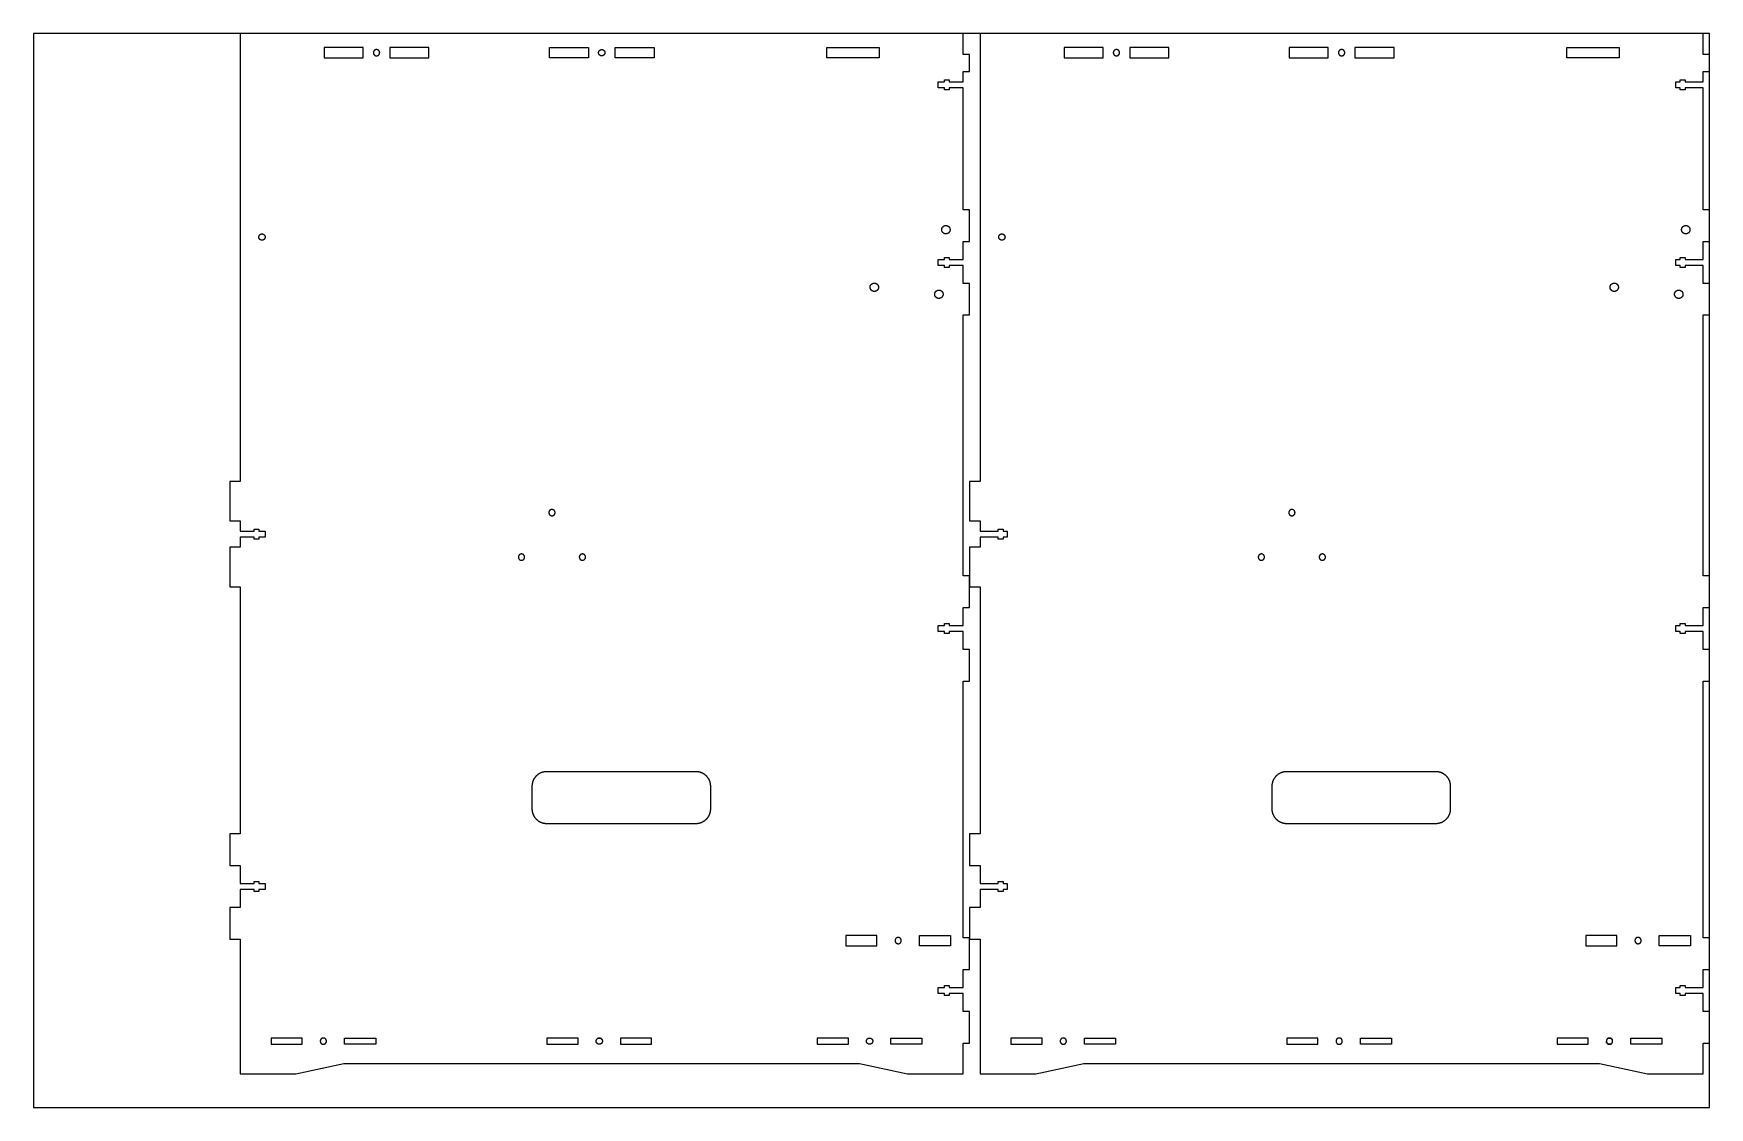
# Model space of a CAD drawing. Header units: millimetres. Extents: x 4723 to 5523, y -4272 to -3760.
import ezdxf

# ---------------------------------------------------------------- set-up
doc = ezdxf.new("R2010")
doc.units = ezdxf.units.MM
doc.layers.add('Default', color=18, linetype='Continuous', true_color=0x000000)
doc.layers.add('Make2D$visible$Curves', color=18, linetype='Continuous', true_color=0x000000)

msp = doc.modelspace()

# ---------------------------------------------------------------- linework, layer by layer
at = {"layer": 'Default'}
for points in [[(4723.24, -4272.27), (5523.24, -4272.27), (5523.24, -3759.66), (4723.24, -3759.66)], [(5170.05, -4068.71), (5170.05, -4053.63), (5167.05, -4053.63), (5167.05, -4045.01), (5160.37, -4045.01), (5160.37, -4046.01), (5158.05, -4046.01), (5158.05, -4045.01), (5155.05, -4045.01), (5155.05, -4042.19), (5158.05, -4042.19), (5158.05, -4041.19), (5160.37, -4041.19), (5160.37, -4042.2), (5167.05, -4042.2), (5167.05, -4033.6), (5170.05, -4033.6), (5170.05, -4018.51), (5167.05, -4018.51), (5167.05, -3894.01), (5170.05, -3894.01), (5170.05, -3878.93), (5167.05, -3878.93), (5167.05, -3870.31), (5160.37, -3870.31), (5160.37, -3871.32), (5158.05, -3871.32), (5158.05, -3870.32), (5155.05, -3870.32), (5155.05, -3867.5), (5158.05, -3867.5), (5158.05, -3866.5), (5160.37, -3866.5), (5160.37, -3867.5), (5167.05, -3867.5), (5167.05, -3858.9), (5170.05, -3858.9), (5170.05, -3843.81), (5167.05, -3843.81), (5167.05, -3785.52), (5160.37, -3785.52), (5160.37, -3786.52), (5158.05, -3786.52), (5158.05, -3785.52), (5155.05, -3785.52), (5155.05, -3782.7), (5158.05, -3782.7), (5158.05, -3781.7), (5160.37, -3781.7), (5160.37, -3782.71), (5167.05, -3782.71), (5167.05, -3777.83), (5170.05, -3777.83), (5170.05, -3769.66), (5167.05, -3769.66), (5167.05, -3759.66), (4821.87, -3759.66), (4821.87, -3761.66), (4821.85, -3761.66), (4821.85, -3973.51), (4816.87, -3973.51), (4816.87, -3992.33), (4821.85, -3992.33), (4821.85, -3997.21), (4828.53, -3997.21), (4828.53, -3996.2), (4830.85, -3996.2), (4830.85, -3997.2), (4833.85, -3997.2), (4833.85, -4000.02), (4830.85, -4000.02), (4830.85, -4001.02), (4828.53, -4001.02), (4828.53, -4000.02), (4821.85, -4000.02), (4821.85, -4004.89), (4816.87, -4004.89), (4816.87, -4023.71), (4821.85, -4023.71), (4821.85, -4141.68), (4816.87, -4141.68), (4816.87, -4156.76), (4821.85, -4156.76), (4821.85, -4165.38), (4828.53, -4165.38), (4828.53, -4164.37), (4830.85, -4164.37), (4830.85, -4165.37), (4833.85, -4165.37), (4833.85, -4168.19), (4830.85, -4168.19), (4830.85, -4169.19), (4828.53, -4169.19), (4828.53, -4168.19), (4821.85, -4168.19), (4821.85, -4176.79), (4816.87, -4176.79), (4816.87, -4191.88), (4821.85, -4191.88), (4821.85, -4256.21), (4848.47, -4256.21), (4871.33, -4251.21), (5117.58, -4251.21), (5140.44, -4256.21), (5167.05, -4256.21), (5167.05, -4241.53), (5170.05, -4241.53), (5170.05, -4226.44), (5167.05, -4226.44), (5167.05, -4217.84), (5160.37, -4217.84), (5160.37, -4218.85), (5158.05, -4218.85), (5158.05, -4217.85), (5155.05, -4217.85), (5155.05, -4215.03), (5158.05, -4215.03), (5158.05, -4214.03), (5160.37, -4214.03), (5160.37, -4215.03), (5167.05, -4215.03), (5167.05, -4206.42), (5170.05, -4206.42), (5170.05, -4191.33), (5167.05, -4191.33), (5167.05, -4068.71)], [(5523.24, -4053.63), (5520.24, -4053.63), (5520.24, -4045.02), (5511.56, -4045.02), (5511.56, -4046.02), (5509.24, -4046.02), (5509.24, -4045.02), (5507.24, -4045.02), (5507.24, -4042.2), (5509.24, -4042.2), (5509.24, -4041.2), (5511.56, -4041.2), (5511.56, -4042.2), (5520.24, -4042.2), (5520.24, -4033.6), (5523.24, -4033.6), (5523.24, -4018.51), (5520.24, -4018.51), (5520.24, -3894.01), (5523.24, -3894.01), (5523.24, -3878.93), (5520.24, -3878.93), (5520.24, -3870.32), (5511.56, -3870.32), (5511.56, -3871.32), (5509.24, -3871.32), (5509.24, -3870.32), (5507.24, -3870.32), (5507.24, -3867.5), (5509.24, -3867.5), (5509.24, -3866.5), (5511.56, -3866.5), (5511.56, -3867.5), (5520.24, -3867.5), (5520.24, -3858.9), (5523.24, -3858.9), (5523.24, -3843.81), (5520.24, -3843.81), (5520.24, -3785.53), (5511.56, -3785.53), (5511.56, -3786.53), (5509.24, -3786.53), (5509.24, -3785.53), (5507.24, -3785.53), (5507.24, -3782.71), (5509.24, -3782.71), (5509.24, -3781.71), (5511.56, -3781.71), (5511.56, -3782.71), (5520.24, -3782.71), (5520.24, -3777.83), (5523.24, -3777.83), (5523.24, -3769.66), (5520.24, -3769.66), (5520.24, -3759.66), (5175.05, -3759.66), (5175.05, -3761.66), (5175.04, -3761.66), (5175.04, -3973.51), (5170.05, -3973.51), (5170.05, -3992.33), (5175.04, -3992.33), (5175.04, -3997.21), (5183.72, -3997.21), (5183.72, -3996.21), (5186.04, -3996.21), (5186.04, -3997.21), (5188.04, -3997.21), (5188.04, -4000.03), (5186.04, -4000.03), (5186.04, -4001.03), (5183.72, -4001.03), (5183.72, -4000.03), (5175.04, -4000.03), (5175.04, -4004.89), (5170.05, -4004.89), (5170.05, -4023.71), (5175.04, -4023.71), (5175.04, -4141.68), (5170.05, -4141.68), (5170.05, -4156.76), (5175.04, -4156.76), (5175.04, -4165.38), (5183.72, -4165.38), (5183.72, -4164.38), (5186.04, -4164.38), (5186.04, -4165.38), (5188.04, -4165.38), (5188.04, -4168.2), (5186.04, -4168.2), (5186.04, -4169.2), (5183.72, -4169.2), (5183.72, -4168.2), (5175.04, -4168.2), (5175.04, -4176.79), (5170.05, -4176.79), (5170.05, -4191.88), (5175.04, -4191.88), (5175.04, -4256.21), (5201.65, -4256.21), (5224.52, -4251.21), (5470.76, -4251.21), (5493.63, -4256.21), (5520.24, -4256.21), (5520.24, -4241.53), (5523.24, -4241.53), (5523.24, -4226.44), (5520.24, -4226.44), (5520.24, -4217.85), (5511.56, -4217.85), (5511.56, -4218.85), (5509.24, -4218.85), (5509.24, -4217.85), (5507.24, -4217.85), (5507.24, -4215.03), (5509.24, -4215.03), (5509.24, -4214.03), (5511.56, -4214.03), (5511.56, -4215.03), (5520.24, -4215.03), (5520.24, -4206.42), (5523.24, -4206.42), (5523.24, -4191.33), (5520.24, -4191.33), (5520.24, -4068.71), (5523.24, -4068.71)]]:
    msp.add_lwpolyline(points, close=True, dxfattribs=at)
at = {"layer": 'Make2D$visible$Curves', "color": 18, "lineweight": -3, "true_color": 0x000000}
for points in [[(4861.97, -3766.32), (4861.97, -3771.32), (4880.59, -3771.32), (4880.59, -3766.32)], [(4888.47, -3768.82), (4888.47, -3768.79), (4888.47, -3768.75), (4888.47, -3768.72), (4888.46, -3768.69), (4888.46, -3768.65), (4888.46, -3768.62), (4888.45, -3768.58), (4888.45, -3768.55), (4888.44, -3768.51), (4888.43, -3768.48), (4888.42, -3768.44), (4888.41, -3768.41), (4888.4, -3768.37), (4888.39, -3768.34), (4888.38, -3768.3), (4888.36, -3768.27), (4888.35, -3768.23), (4888.34, -3768.2), (4888.32, -3768.17), (4888.3, -3768.13), (4888.28, -3768.1), (4888.27, -3768.06), (4888.25, -3768.03), (4888.23, -3768), (4888.2, -3767.97), (4888.18, -3767.94), (4888.16, -3767.91), (4888.13, -3767.87), (4888.11, -3767.84), (4888.08, -3767.82), (4888.06, -3767.79), (4888.03, -3767.76), (4888, -3767.73), (4887.97, -3767.71), (4887.95, -3767.68), (4887.92, -3767.66), (4887.89, -3767.63), (4887.85, -3767.61), (4887.82, -3767.59), (4887.79, -3767.56), (4887.76, -3767.54), (4887.73, -3767.52), (4887.69, -3767.51), (4887.66, -3767.49), (4887.63, -3767.47), (4887.59, -3767.45), (4887.56, -3767.44), (4887.52, -3767.43), (4887.49, -3767.41), (4887.45, -3767.4), (4887.42, -3767.39), (4887.38, -3767.38), (4887.35, -3767.37), (4887.31, -3767.36), (4887.28, -3767.35), (4887.24, -3767.35), (4887.21, -3767.34), (4887.17, -3767.33), (4887.14, -3767.33), (4887.11, -3767.33), (4887.07, -3767.32), (4887.04, -3767.32), (4887, -3767.32), (4886.97, -3767.32), (4886.94, -3767.32), (4886.9, -3767.32), (4886.87, -3767.32), (4886.84, -3767.33), (4886.8, -3767.33), (4886.77, -3767.33), (4886.73, -3767.34), (4886.7, -3767.35), (4886.66, -3767.35), (4886.63, -3767.36), (4886.59, -3767.37), (4886.56, -3767.38), (4886.52, -3767.39), (4886.49, -3767.4), (4886.45, -3767.41), (4886.42, -3767.43), (4886.38, -3767.44), (4886.35, -3767.45), (4886.32, -3767.47), (4886.28, -3767.49), (4886.25, -3767.51), (4886.21, -3767.52), (4886.18, -3767.54), (4886.15, -3767.56), (4886.12, -3767.59), (4886.09, -3767.61), (4886.06, -3767.63), (4886.02, -3767.66), (4886, -3767.68), (4885.97, -3767.71), (4885.94, -3767.73), (4885.91, -3767.76), (4885.88, -3767.79), (4885.86, -3767.82), (4885.83, -3767.84), (4885.81, -3767.87), (4885.78, -3767.91), (4885.76, -3767.94), (4885.74, -3767.97), (4885.71, -3768), (4885.69, -3768.03), (4885.67, -3768.06), (4885.66, -3768.1), (4885.64, -3768.13), (4885.62, -3768.17), (4885.6, -3768.2), (4885.59, -3768.23), (4885.58, -3768.27), (4885.56, -3768.3), (4885.55, -3768.34), (4885.54, -3768.37), (4885.53, -3768.41), (4885.52, -3768.44), (4885.51, -3768.48), (4885.5, -3768.51), (4885.5, -3768.55), (4885.49, -3768.58), (4885.48, -3768.62), (4885.48, -3768.65), (4885.48, -3768.69), (4885.47, -3768.72), (4885.47, -3768.75), (4885.47, -3768.79), (4885.47, -3768.82), (4885.47, -3768.85), (4885.47, -3768.89), (4885.47, -3768.92), (4885.48, -3768.95), (4885.48, -3768.99), (4885.48, -3769.02), (4885.49, -3769.06), (4885.5, -3769.09), (4885.5, -3769.13), (4885.51, -3769.16), (4885.52, -3769.2), (4885.53, -3769.23), (4885.54, -3769.27), (4885.55, -3769.3), (4885.56, -3769.34), (4885.58, -3769.37), (4885.59, -3769.41), (4885.6, -3769.44), (4885.62, -3769.48), (4885.64, -3769.51), (4885.66, -3769.54), (4885.67, -3769.58), (4885.69, -3769.61), (4885.71, -3769.64), (4885.74, -3769.67), (4885.76, -3769.7), (4885.78, -3769.74), (4885.81, -3769.77), (4885.83, -3769.8), (4885.86, -3769.82), (4885.88, -3769.85), (4885.91, -3769.88), (4885.94, -3769.91), (4885.97, -3769.93), (4886, -3769.96), (4886.02, -3769.98), (4886.06, -3770.01), (4886.09, -3770.03), (4886.12, -3770.05), (4886.15, -3770.08), (4886.18, -3770.1), (4886.21, -3770.12), (4886.25, -3770.13), (4886.28, -3770.15), (4886.32, -3770.17), (4886.35, -3770.19), (4886.38, -3770.2), (4886.42, -3770.21), (4886.45, -3770.23), (4886.49, -3770.24), (4886.52, -3770.25), (4886.56, -3770.26), (4886.59, -3770.27), (4886.63, -3770.28), (4886.66, -3770.29), (4886.7, -3770.3), (4886.73, -3770.3), (4886.77, -3770.31), (4886.8, -3770.31), (4886.84, -3770.31), (4886.87, -3770.32), (4886.9, -3770.32), (4886.94, -3770.32), (4886.97, -3770.32), (4887, -3770.32), (4887.04, -3770.32), (4887.07, -3770.32), (4887.11, -3770.31), (4887.14, -3770.31), (4887.17, -3770.31), (4887.21, -3770.3), (4887.24, -3770.3), (4887.28, -3770.29), (4887.31, -3770.28), (4887.35, -3770.27), (4887.38, -3770.26), (4887.42, -3770.25), (4887.45, -3770.24), (4887.49, -3770.23), (4887.52, -3770.21), (4887.56, -3770.2), (4887.59, -3770.19), (4887.63, -3770.17), (4887.66, -3770.15), (4887.69, -3770.13), (4887.73, -3770.12), (4887.76, -3770.1), (4887.79, -3770.08), (4887.82, -3770.05), (4887.85, -3770.03), (4887.89, -3770.01), (4887.92, -3769.98), (4887.95, -3769.96), (4887.97, -3769.93), (4888, -3769.91), (4888.03, -3769.88), (4888.06, -3769.85), (4888.08, -3769.82), (4888.11, -3769.8), (4888.13, -3769.77), (4888.16, -3769.74), (4888.18, -3769.7), (4888.2, -3769.67), (4888.23, -3769.64), (4888.25, -3769.61), (4888.27, -3769.58), (4888.28, -3769.54), (4888.3, -3769.51), (4888.32, -3769.48), (4888.34, -3769.44), (4888.35, -3769.41), (4888.36, -3769.37), (4888.38, -3769.34), (4888.39, -3769.3), (4888.4, -3769.27), (4888.41, -3769.23), (4888.42, -3769.2), (4888.43, -3769.16), (4888.44, -3769.13), (4888.45, -3769.09), (4888.45, -3769.06), (4888.46, -3769.02), (4888.46, -3768.99), (4888.46, -3768.95), (4888.47, -3768.92), (4888.47, -3768.89), (4888.47, -3768.85)], [(4893.35, -3766.32), (4893.35, -3771.32), (4911.97, -3771.32), (4911.97, -3766.32)], [(4988.09, -3771.32), (4969.47, -3771.32), (4969.47, -3766.32), (4988.09, -3766.32)], [(4995.97, -3768.82), (4995.97, -3768.85), (4995.97, -3768.89), (4995.97, -3768.92), (4995.96, -3768.95), (4995.96, -3768.99), (4995.96, -3769.02), (4995.95, -3769.06), (4995.95, -3769.09), (4995.94, -3769.13), (4995.93, -3769.16), (4995.92, -3769.2), (4995.91, -3769.23), (4995.9, -3769.27), (4995.89, -3769.3), (4995.88, -3769.34), (4995.86, -3769.37), (4995.85, -3769.41), (4995.84, -3769.44), (4995.82, -3769.48), (4995.8, -3769.51), (4995.78, -3769.54), (4995.77, -3769.58), (4995.75, -3769.61), (4995.73, -3769.64), (4995.7, -3769.67), (4995.68, -3769.7), (4995.66, -3769.74), (4995.63, -3769.77), (4995.61, -3769.8), (4995.58, -3769.82), (4995.56, -3769.85), (4995.53, -3769.88), (4995.5, -3769.91), (4995.47, -3769.93), (4995.45, -3769.96), (4995.42, -3769.98), (4995.39, -3770.01), (4995.35, -3770.03), (4995.32, -3770.05), (4995.29, -3770.08), (4995.26, -3770.1), (4995.23, -3770.12), (4995.19, -3770.13), (4995.16, -3770.15), (4995.13, -3770.17), (4995.09, -3770.19), (4995.06, -3770.2), (4995.02, -3770.21), (4994.99, -3770.23), (4994.95, -3770.24), (4994.92, -3770.25), (4994.88, -3770.26), (4994.85, -3770.27), (4994.81, -3770.28), (4994.78, -3770.29), (4994.74, -3770.3), (4994.71, -3770.3), (4994.67, -3770.31), (4994.64, -3770.31), (4994.61, -3770.31), (4994.57, -3770.32), (4994.54, -3770.32), (4994.5, -3770.32), (4994.47, -3770.32), (4994.44, -3770.32), (4994.4, -3770.32), (4994.37, -3770.32), (4994.34, -3770.31), (4994.3, -3770.31), (4994.27, -3770.31), (4994.23, -3770.3), (4994.2, -3770.3), (4994.16, -3770.29), (4994.13, -3770.28), (4994.09, -3770.27), (4994.06, -3770.26), (4994.02, -3770.25), (4993.99, -3770.24), (4993.95, -3770.23), (4993.92, -3770.21), (4993.88, -3770.2), (4993.85, -3770.19), (4993.82, -3770.17), (4993.78, -3770.15), (4993.75, -3770.13), (4993.71, -3770.12), (4993.68, -3770.1), (4993.65, -3770.08), (4993.62, -3770.05), (4993.59, -3770.03), (4993.56, -3770.01), (4993.52, -3769.98), (4993.5, -3769.96), (4993.47, -3769.93), (4993.44, -3769.91), (4993.41, -3769.88), (4993.38, -3769.85), (4993.36, -3769.82), (4993.33, -3769.8), (4993.31, -3769.77), (4993.28, -3769.74), (4993.26, -3769.7), (4993.24, -3769.67), (4993.21, -3769.64), (4993.19, -3769.61), (4993.17, -3769.58), (4993.16, -3769.54), (4993.14, -3769.51), (4993.12, -3769.48), (4993.1, -3769.44), (4993.09, -3769.41), (4993.08, -3769.37), (4993.06, -3769.34), (4993.05, -3769.3), (4993.04, -3769.27), (4993.03, -3769.23), (4993.02, -3769.2), (4993.01, -3769.16), (4993, -3769.13), (4993, -3769.09), (4992.99, -3769.06), (4992.98, -3769.02), (4992.98, -3768.99), (4992.98, -3768.95), (4992.97, -3768.92), (4992.97, -3768.89), (4992.97, -3768.85), (4992.97, -3768.82), (4992.97, -3768.79), (4992.97, -3768.75), (4992.97, -3768.72), (4992.98, -3768.69), (4992.98, -3768.65), (4992.98, -3768.62), (4992.99, -3768.58), (4993, -3768.55), (4993, -3768.51), (4993.01, -3768.48), (4993.02, -3768.44), (4993.03, -3768.41), (4993.04, -3768.37), (4993.05, -3768.34), (4993.06, -3768.3), (4993.08, -3768.27), (4993.09, -3768.23), (4993.1, -3768.2), (4993.12, -3768.17), (4993.14, -3768.13), (4993.16, -3768.1), (4993.17, -3768.06), (4993.19, -3768.03), (4993.21, -3768), (4993.24, -3767.97), (4993.26, -3767.94), (4993.28, -3767.91), (4993.31, -3767.87), (4993.33, -3767.84), (4993.36, -3767.82), (4993.38, -3767.79), (4993.41, -3767.76), (4993.44, -3767.73), (4993.47, -3767.71), (4993.5, -3767.68), (4993.52, -3767.66), (4993.56, -3767.63), (4993.59, -3767.61), (4993.62, -3767.59), (4993.65, -3767.56), (4993.68, -3767.54), (4993.71, -3767.52), (4993.75, -3767.51), (4993.78, -3767.49), (4993.82, -3767.47), (4993.85, -3767.45), (4993.88, -3767.44), (4993.92, -3767.43), (4993.95, -3767.41), (4993.99, -3767.4), (4994.02, -3767.39), (4994.06, -3767.38), (4994.09, -3767.37), (4994.13, -3767.36), (4994.16, -3767.35), (4994.2, -3767.35), (4994.23, -3767.34), (4994.27, -3767.33), (4994.3, -3767.33), (4994.34, -3767.33), (4994.37, -3767.32), (4994.4, -3767.32), (4994.44, -3767.32), (4994.47, -3767.32), (4994.5, -3767.32), (4994.54, -3767.32), (4994.57, -3767.32), (4994.61, -3767.33), (4994.64, -3767.33), (4994.67, -3767.33), (4994.71, -3767.34), (4994.74, -3767.35), (4994.78, -3767.35), (4994.81, -3767.36), (4994.85, -3767.37), (4994.88, -3767.38), (4994.92, -3767.39), (4994.95, -3767.4), (4994.99, -3767.41), (4995.02, -3767.43), (4995.06, -3767.44), (4995.09, -3767.45), (4995.13, -3767.47), (4995.16, -3767.49), (4995.19, -3767.51), (4995.23, -3767.52), (4995.26, -3767.54), (4995.29, -3767.56), (4995.32, -3767.59), (4995.35, -3767.61), (4995.39, -3767.63), (4995.42, -3767.66), (4995.45, -3767.68), (4995.47, -3767.71), (4995.5, -3767.73), (4995.53, -3767.76), (4995.56, -3767.79), (4995.58, -3767.82), (4995.61, -3767.84), (4995.63, -3767.87), (4995.66, -3767.91), (4995.68, -3767.94), (4995.7, -3767.97), (4995.73, -3768), (4995.75, -3768.03), (4995.77, -3768.06), (4995.78, -3768.1), (4995.8, -3768.13), (4995.82, -3768.17), (4995.84, -3768.2), (4995.85, -3768.23), (4995.86, -3768.27), (4995.88, -3768.3), (4995.89, -3768.34), (4995.9, -3768.37), (4995.91, -3768.41), (4995.92, -3768.44), (4995.93, -3768.48), (4995.94, -3768.51), (4995.95, -3768.55), (4995.95, -3768.58), (4995.96, -3768.62), (4995.96, -3768.65), (4995.96, -3768.69), (4995.97, -3768.72), (4995.97, -3768.75), (4995.97, -3768.79)], [(5019.47, -3771.32), (5000.85, -3771.32), (5000.85, -3766.32), (5019.47, -3766.32)], [(5126.97, -3771.32), (5101.97, -3771.32), (5101.97, -3766.32), (5126.97, -3766.32)], [(5215.15, -3766.32), (5215.15, -3771.32), (5233.78, -3771.32), (5233.78, -3766.32)], [(5241.65, -3768.82), (5241.65, -3768.79), (5241.65, -3768.75), (5241.65, -3768.72), (5241.65, -3768.69), (5241.65, -3768.65), (5241.64, -3768.62), (5241.64, -3768.58), (5241.63, -3768.55), (5241.62, -3768.51), (5241.62, -3768.48), (5241.61, -3768.44), (5241.6, -3768.41), (5241.59, -3768.37), (5241.57, -3768.34), (5241.56, -3768.3), (5241.55, -3768.27), (5241.54, -3768.23), (5241.52, -3768.2), (5241.5, -3768.17), (5241.49, -3768.13), (5241.47, -3768.1), (5241.45, -3768.06), (5241.43, -3768.03), (5241.41, -3768), (5241.39, -3767.97), (5241.37, -3767.94), (5241.34, -3767.91), (5241.32, -3767.87), (5241.29, -3767.84), (5241.27, -3767.82), (5241.24, -3767.79), (5241.22, -3767.76), (5241.19, -3767.73), (5241.16, -3767.71), (5241.13, -3767.68), (5241.1, -3767.66), (5241.07, -3767.63), (5241.04, -3767.61), (5241.01, -3767.59), (5240.98, -3767.56), (5240.94, -3767.54), (5240.91, -3767.52), (5240.88, -3767.51), (5240.84, -3767.49), (5240.81, -3767.47), (5240.78, -3767.45), (5240.74, -3767.44), (5240.71, -3767.43), (5240.67, -3767.41), (5240.64, -3767.4), (5240.6, -3767.39), (5240.57, -3767.38), (5240.53, -3767.37), (5240.5, -3767.36), (5240.46, -3767.35), (5240.43, -3767.35), (5240.39, -3767.34), (5240.36, -3767.33), (5240.32, -3767.33), (5240.29, -3767.33), (5240.26, -3767.32), (5240.22, -3767.32), (5240.19, -3767.32), (5240.15, -3767.32), (5240.12, -3767.32), (5240.09, -3767.32), (5240.05, -3767.32), (5240.02, -3767.33), (5239.99, -3767.33), (5239.95, -3767.33), (5239.92, -3767.34), (5239.88, -3767.35), (5239.85, -3767.35), (5239.81, -3767.36), (5239.78, -3767.37), (5239.74, -3767.38), (5239.71, -3767.39), (5239.67, -3767.4), (5239.64, -3767.41), (5239.6, -3767.43), (5239.57, -3767.44), (5239.53, -3767.45), (5239.5, -3767.47), (5239.47, -3767.49), (5239.43, -3767.51), (5239.4, -3767.52), (5239.37, -3767.54), (5239.33, -3767.56), (5239.3, -3767.59), (5239.27, -3767.61), (5239.24, -3767.63), (5239.21, -3767.66), (5239.18, -3767.68), (5239.15, -3767.71), (5239.12, -3767.73), (5239.09, -3767.76), (5239.07, -3767.79), (5239.04, -3767.82), (5239.01, -3767.84), (5238.99, -3767.87), (5238.97, -3767.91), (5238.94, -3767.94), (5238.92, -3767.97), (5238.9, -3768), (5238.88, -3768.03), (5238.86, -3768.06), (5238.84, -3768.1), (5238.82, -3768.13), (5238.81, -3768.17), (5238.79, -3768.2), (5238.77, -3768.23), (5238.76, -3768.27), (5238.75, -3768.3), (5238.73, -3768.34), (5238.72, -3768.37), (5238.71, -3768.41), (5238.7, -3768.44), (5238.69, -3768.48), (5238.69, -3768.51), (5238.68, -3768.55), (5238.67, -3768.58), (5238.67, -3768.62), (5238.66, -3768.65), (5238.66, -3768.69), (5238.66, -3768.72), (5238.66, -3768.75), (5238.66, -3768.79), (5238.65, -3768.82), (5238.66, -3768.85), (5238.66, -3768.89), (5238.66, -3768.92), (5238.66, -3768.95), (5238.66, -3768.99), (5238.67, -3769.02), (5238.67, -3769.06), (5238.68, -3769.09), (5238.69, -3769.13), (5238.69, -3769.16), (5238.7, -3769.2), (5238.71, -3769.23), (5238.72, -3769.27), (5238.73, -3769.3), (5238.75, -3769.34), (5238.76, -3769.37), (5238.77, -3769.41), (5238.79, -3769.44), (5238.81, -3769.48), (5238.82, -3769.51), (5238.84, -3769.54), (5238.86, -3769.58), (5238.88, -3769.61), (5238.9, -3769.64), (5238.92, -3769.67), (5238.94, -3769.7), (5238.97, -3769.74), (5238.99, -3769.77), (5239.01, -3769.8), (5239.04, -3769.82), (5239.07, -3769.85), (5239.09, -3769.88), (5239.12, -3769.91), (5239.15, -3769.93), (5239.18, -3769.96), (5239.21, -3769.98), (5239.24, -3770.01), (5239.27, -3770.03), (5239.3, -3770.05), (5239.33, -3770.08), (5239.37, -3770.1), (5239.4, -3770.12), (5239.43, -3770.13), (5239.47, -3770.15), (5239.5, -3770.17), (5239.53, -3770.19), (5239.57, -3770.2), (5239.6, -3770.21), (5239.64, -3770.23), (5239.67, -3770.24), (5239.71, -3770.25), (5239.74, -3770.26), (5239.78, -3770.27), (5239.81, -3770.28), (5239.85, -3770.29), (5239.88, -3770.3), (5239.92, -3770.3), (5239.95, -3770.31), (5239.99, -3770.31), (5240.02, -3770.31), (5240.05, -3770.32), (5240.09, -3770.32), (5240.12, -3770.32), (5240.15, -3770.32), (5240.19, -3770.32), (5240.22, -3770.32), (5240.26, -3770.32), (5240.29, -3770.31), (5240.32, -3770.31), (5240.36, -3770.31), (5240.39, -3770.3), (5240.43, -3770.3), (5240.46, -3770.29), (5240.5, -3770.28), (5240.53, -3770.27), (5240.57, -3770.26), (5240.6, -3770.25), (5240.64, -3770.24), (5240.67, -3770.23), (5240.71, -3770.21), (5240.74, -3770.2), (5240.78, -3770.19), (5240.81, -3770.17), (5240.84, -3770.15), (5240.88, -3770.13), (5240.91, -3770.12), (5240.94, -3770.1), (5240.98, -3770.08), (5241.01, -3770.05), (5241.04, -3770.03), (5241.07, -3770.01), (5241.1, -3769.98), (5241.13, -3769.96), (5241.16, -3769.93), (5241.19, -3769.91), (5241.22, -3769.88), (5241.24, -3769.85), (5241.27, -3769.82), (5241.29, -3769.8), (5241.32, -3769.77), (5241.34, -3769.74), (5241.37, -3769.7), (5241.39, -3769.67), (5241.41, -3769.64), (5241.43, -3769.61), (5241.45, -3769.58), (5241.47, -3769.54), (5241.49, -3769.51), (5241.5, -3769.48), (5241.52, -3769.44), (5241.54, -3769.41), (5241.55, -3769.37), (5241.56, -3769.34), (5241.57, -3769.3), (5241.59, -3769.27), (5241.6, -3769.23), (5241.61, -3769.2), (5241.62, -3769.16), (5241.62, -3769.13), (5241.63, -3769.09), (5241.64, -3769.06), (5241.64, -3769.02), (5241.65, -3768.99), (5241.65, -3768.95), (5241.65, -3768.92), (5241.65, -3768.89), (5241.65, -3768.85)], [(5246.53, -3766.32), (5246.53, -3771.32), (5265.15, -3771.32), (5265.15, -3766.32)], [(5341.28, -3766.32), (5322.65, -3766.32), (5322.65, -3771.32), (5341.28, -3771.32)], [(5349.15, -3768.82), (5349.15, -3768.79), (5349.15, -3768.75), (5349.15, -3768.72), (5349.15, -3768.69), (5349.15, -3768.65), (5349.14, -3768.62), (5349.14, -3768.58), (5349.13, -3768.55), (5349.12, -3768.51), (5349.12, -3768.48), (5349.11, -3768.44), (5349.1, -3768.41), (5349.09, -3768.37), (5349.07, -3768.34), (5349.06, -3768.3), (5349.05, -3768.27), (5349.04, -3768.23), (5349.02, -3768.2), (5349, -3768.17), (5348.99, -3768.13), (5348.97, -3768.1), (5348.95, -3768.06), (5348.93, -3768.03), (5348.91, -3768), (5348.89, -3767.97), (5348.87, -3767.94), (5348.84, -3767.91), (5348.82, -3767.87), (5348.79, -3767.84), (5348.77, -3767.82), (5348.74, -3767.79), (5348.72, -3767.76), (5348.69, -3767.73), (5348.66, -3767.71), (5348.63, -3767.68), (5348.6, -3767.66), (5348.57, -3767.63), (5348.54, -3767.61), (5348.51, -3767.59), (5348.48, -3767.56), (5348.44, -3767.54), (5348.41, -3767.52), (5348.38, -3767.51), (5348.34, -3767.49), (5348.31, -3767.47), (5348.28, -3767.45), (5348.24, -3767.44), (5348.21, -3767.43), (5348.17, -3767.41), (5348.14, -3767.4), (5348.1, -3767.39), (5348.07, -3767.38), (5348.03, -3767.37), (5348, -3767.36), (5347.96, -3767.35), (5347.93, -3767.35), (5347.89, -3767.34), (5347.86, -3767.33), (5347.82, -3767.33), (5347.79, -3767.33), (5347.76, -3767.32), (5347.72, -3767.32), (5347.69, -3767.32), (5347.65, -3767.32), (5347.62, -3767.32), (5347.59, -3767.32), (5347.55, -3767.32), (5347.52, -3767.33), (5347.49, -3767.33), (5347.45, -3767.33), (5347.42, -3767.34), (5347.38, -3767.35), (5347.35, -3767.35), (5347.31, -3767.36), (5347.28, -3767.37), (5347.24, -3767.38), (5347.21, -3767.39), (5347.17, -3767.4), (5347.14, -3767.41), (5347.1, -3767.43), (5347.07, -3767.44), (5347.03, -3767.45), (5347, -3767.47), (5346.97, -3767.49), (5346.93, -3767.51), (5346.9, -3767.52), (5346.87, -3767.54), (5346.83, -3767.56), (5346.8, -3767.59), (5346.77, -3767.61), (5346.74, -3767.63), (5346.71, -3767.66), (5346.68, -3767.68), (5346.65, -3767.71), (5346.62, -3767.73), (5346.59, -3767.76), (5346.57, -3767.79), (5346.54, -3767.82), (5346.51, -3767.84), (5346.49, -3767.87), (5346.47, -3767.91), (5346.44, -3767.94), (5346.42, -3767.97), (5346.4, -3768), (5346.38, -3768.03), (5346.36, -3768.06), (5346.34, -3768.1), (5346.32, -3768.13), (5346.31, -3768.17), (5346.29, -3768.2), (5346.27, -3768.23), (5346.26, -3768.27), (5346.25, -3768.3), (5346.23, -3768.34), (5346.22, -3768.37), (5346.21, -3768.41), (5346.2, -3768.44), (5346.19, -3768.48), (5346.19, -3768.51), (5346.18, -3768.55), (5346.17, -3768.58), (5346.17, -3768.62), (5346.16, -3768.65), (5346.16, -3768.69), (5346.16, -3768.72), (5346.16, -3768.75), (5346.16, -3768.79), (5346.15, -3768.82), (5346.16, -3768.85), (5346.16, -3768.89), (5346.16, -3768.92), (5346.16, -3768.95), (5346.16, -3768.99), (5346.17, -3769.02), (5346.17, -3769.06), (5346.18, -3769.09), (5346.19, -3769.13), (5346.19, -3769.16), (5346.2, -3769.2), (5346.21, -3769.23), (5346.22, -3769.27), (5346.23, -3769.3), (5346.25, -3769.34), (5346.26, -3769.37), (5346.27, -3769.41), (5346.29, -3769.44), (5346.31, -3769.48), (5346.32, -3769.51), (5346.34, -3769.54), (5346.36, -3769.58), (5346.38, -3769.61), (5346.4, -3769.64), (5346.42, -3769.67), (5346.44, -3769.7), (5346.47, -3769.74), (5346.49, -3769.77), (5346.51, -3769.8), (5346.54, -3769.82), (5346.57, -3769.85), (5346.59, -3769.88), (5346.62, -3769.91), (5346.65, -3769.93), (5346.68, -3769.96), (5346.71, -3769.98), (5346.74, -3770.01), (5346.77, -3770.03), (5346.8, -3770.05), (5346.83, -3770.08), (5346.87, -3770.1), (5346.9, -3770.12), (5346.93, -3770.13), (5346.97, -3770.15), (5347, -3770.17), (5347.03, -3770.19), (5347.07, -3770.2), (5347.1, -3770.21), (5347.14, -3770.23), (5347.17, -3770.24), (5347.21, -3770.25), (5347.24, -3770.26), (5347.28, -3770.27), (5347.31, -3770.28), (5347.35, -3770.29), (5347.38, -3770.3), (5347.42, -3770.3), (5347.45, -3770.31), (5347.49, -3770.31), (5347.52, -3770.31), (5347.55, -3770.32), (5347.59, -3770.32), (5347.62, -3770.32), (5347.65, -3770.32), (5347.69, -3770.32), (5347.72, -3770.32), (5347.76, -3770.32), (5347.79, -3770.31), (5347.82, -3770.31), (5347.86, -3770.31), (5347.89, -3770.3), (5347.93, -3770.3), (5347.96, -3770.29), (5348, -3770.28), (5348.03, -3770.27), (5348.07, -3770.26), (5348.1, -3770.25), (5348.14, -3770.24), (5348.17, -3770.23), (5348.21, -3770.21), (5348.24, -3770.2), (5348.28, -3770.19), (5348.31, -3770.17), (5348.34, -3770.15), (5348.38, -3770.13), (5348.41, -3770.12), (5348.44, -3770.1), (5348.48, -3770.08), (5348.51, -3770.05), (5348.54, -3770.03), (5348.57, -3770.01), (5348.6, -3769.98), (5348.63, -3769.96), (5348.66, -3769.93), (5348.69, -3769.91), (5348.72, -3769.88), (5348.74, -3769.85), (5348.77, -3769.82), (5348.79, -3769.8), (5348.82, -3769.77), (5348.84, -3769.74), (5348.87, -3769.7), (5348.89, -3769.67), (5348.91, -3769.64), (5348.93, -3769.61), (5348.95, -3769.58), (5348.97, -3769.54), (5348.99, -3769.51), (5349, -3769.48), (5349.02, -3769.44), (5349.04, -3769.41), (5349.05, -3769.37), (5349.06, -3769.34), (5349.07, -3769.3), (5349.09, -3769.27), (5349.1, -3769.23), (5349.11, -3769.2), (5349.12, -3769.16), (5349.12, -3769.13), (5349.13, -3769.09), (5349.14, -3769.06), (5349.14, -3769.02), (5349.15, -3768.99), (5349.15, -3768.95), (5349.15, -3768.92), (5349.15, -3768.89), (5349.15, -3768.85)], [(5372.65, -3766.32), (5354.03, -3766.32), (5354.03, -3771.32), (5372.65, -3771.32)], [(5480.15, -3771.32), (5455.15, -3771.32), (5455.15, -3766.32), (5480.15, -3766.32)], [(4833.78, -3856.81), (4833.78, -3856.84), (4833.78, -3856.87), (4833.78, -3856.91), (4833.78, -3856.94), (4833.77, -3856.98), (4833.77, -3857.01), (4833.77, -3857.05), (4833.76, -3857.08), (4833.75, -3857.12), (4833.74, -3857.15), (4833.74, -3857.19), (4833.73, -3857.22), (4833.72, -3857.26), (4833.7, -3857.29), (4833.69, -3857.32), (4833.68, -3857.36), (4833.66, -3857.39), (4833.65, -3857.43), (4833.63, -3857.46), (4833.62, -3857.5), (4833.6, -3857.53), (4833.58, -3857.56), (4833.56, -3857.6), (4833.54, -3857.63), (4833.52, -3857.66), (4833.5, -3857.69), (4833.47, -3857.72), (4833.45, -3857.75), (4833.42, -3857.78), (4833.4, -3857.81), (4833.37, -3857.84), (4833.35, -3857.87), (4833.32, -3857.9), (4833.29, -3857.92), (4833.26, -3857.95), (4833.23, -3857.97), (4833.2, -3858), (4833.17, -3858.02), (4833.14, -3858.04), (4833.11, -3858.06), (4833.07, -3858.08), (4833.04, -3858.1), (4833.01, -3858.12), (4832.97, -3858.14), (4832.94, -3858.16), (4832.91, -3858.17), (4832.87, -3858.19), (4832.84, -3858.2), (4832.8, -3858.22), (4832.77, -3858.23), (4832.73, -3858.24), (4832.7, -3858.25), (4832.66, -3858.26), (4832.63, -3858.27), (4832.59, -3858.28), (4832.56, -3858.28), (4832.52, -3858.29), (4832.49, -3858.29), (4832.45, -3858.3), (4832.42, -3858.3), (4832.39, -3858.3), (4832.35, -3858.31), (4832.32, -3858.31), (4832.28, -3858.31), (4832.25, -3858.31), (4832.22, -3858.31), (4832.18, -3858.3), (4832.15, -3858.3), (4832.12, -3858.3), (4832.08, -3858.29), (4832.05, -3858.29), (4832.01, -3858.28), (4831.98, -3858.28), (4831.94, -3858.27), (4831.91, -3858.26), (4831.87, -3858.25), (4831.84, -3858.24), (4831.8, -3858.23), (4831.77, -3858.22), (4831.73, -3858.2), (4831.7, -3858.19), (4831.66, -3858.17), (4831.63, -3858.16), (4831.6, -3858.14), (4831.56, -3858.12), (4831.53, -3858.1), (4831.5, -3858.08), (4831.46, -3858.06), (4831.43, -3858.04), (4831.4, -3858.02), (4831.37, -3858), (4831.34, -3857.97), (4831.31, -3857.95), (4831.28, -3857.92), (4831.25, -3857.9), (4831.22, -3857.87), (4831.2, -3857.84), (4831.17, -3857.81), (4831.14, -3857.78), (4831.12, -3857.75), (4831.1, -3857.72), (4831.07, -3857.69), (4831.05, -3857.66), (4831.03, -3857.63), (4831.01, -3857.6), (4830.99, -3857.56), (4830.97, -3857.53), (4830.95, -3857.5), (4830.94, -3857.46), (4830.92, -3857.43), (4830.9, -3857.39), (4830.89, -3857.36), (4830.88, -3857.32), (4830.86, -3857.29), (4830.85, -3857.26), (4830.84, -3857.22), (4830.83, -3857.19), (4830.82, -3857.15), (4830.82, -3857.12), (4830.81, -3857.08), (4830.8, -3857.05), (4830.8, -3857.01), (4830.79, -3856.98), (4830.79, -3856.94), (4830.79, -3856.91), (4830.79, -3856.87), (4830.78, -3856.84), (4830.78, -3856.81), (4830.78, -3856.77), (4830.79, -3856.74), (4830.79, -3856.71), (4830.79, -3856.67), (4830.79, -3856.64), (4830.8, -3856.6), (4830.8, -3856.57), (4830.81, -3856.53), (4830.82, -3856.5), (4830.82, -3856.46), (4830.83, -3856.43), (4830.84, -3856.39), (4830.85, -3856.36), (4830.86, -3856.32), (4830.88, -3856.29), (4830.89, -3856.26), (4830.9, -3856.22), (4830.92, -3856.19), (4830.94, -3856.15), (4830.95, -3856.12), (4830.97, -3856.08), (4830.99, -3856.05), (4831.01, -3856.02), (4831.03, -3855.99), (4831.05, -3855.95), (4831.07, -3855.92), (4831.1, -3855.89), (4831.12, -3855.86), (4831.14, -3855.83), (4831.17, -3855.8), (4831.2, -3855.77), (4831.22, -3855.75), (4831.25, -3855.72), (4831.28, -3855.69), (4831.31, -3855.67), (4831.34, -3855.64), (4831.37, -3855.62), (4831.4, -3855.6), (4831.43, -3855.57), (4831.46, -3855.55), (4831.5, -3855.53), (4831.53, -3855.51), (4831.56, -3855.49), (4831.6, -3855.48), (4831.63, -3855.46), (4831.66, -3855.44), (4831.7, -3855.43), (4831.73, -3855.41), (4831.77, -3855.4), (4831.8, -3855.39), (4831.84, -3855.38), (4831.87, -3855.37), (4831.91, -3855.36), (4831.94, -3855.35), (4831.98, -3855.34), (4832.01, -3855.33), (4832.05, -3855.33), (4832.08, -3855.32), (4832.12, -3855.32), (4832.15, -3855.31), (4832.18, -3855.31), (4832.22, -3855.31), (4832.25, -3855.31), (4832.28, -3855.31), (4832.32, -3855.31), (4832.35, -3855.31), (4832.39, -3855.31), (4832.42, -3855.31), (4832.45, -3855.32), (4832.49, -3855.32), (4832.52, -3855.33), (4832.56, -3855.33), (4832.59, -3855.34), (4832.63, -3855.35), (4832.66, -3855.36), (4832.7, -3855.37), (4832.73, -3855.38), (4832.77, -3855.39), (4832.8, -3855.4), (4832.84, -3855.41), (4832.87, -3855.43), (4832.91, -3855.44), (4832.94, -3855.46), (4832.97, -3855.48), (4833.01, -3855.49), (4833.04, -3855.51), (4833.07, -3855.53), (4833.11, -3855.55), (4833.14, -3855.57), (4833.17, -3855.6), (4833.2, -3855.62), (4833.23, -3855.64), (4833.26, -3855.67), (4833.29, -3855.69), (4833.32, -3855.72), (4833.35, -3855.75), (4833.37, -3855.77), (4833.4, -3855.8), (4833.42, -3855.83), (4833.45, -3855.86), (4833.47, -3855.89), (4833.5, -3855.92), (4833.52, -3855.95), (4833.54, -3855.99), (4833.56, -3856.02), (4833.58, -3856.05), (4833.6, -3856.08), (4833.62, -3856.12), (4833.63, -3856.15), (4833.65, -3856.19), (4833.66, -3856.22), (4833.68, -3856.26), (4833.69, -3856.29), (4833.7, -3856.32), (4833.72, -3856.36), (4833.73, -3856.39), (4833.74, -3856.43), (4833.74, -3856.46), (4833.75, -3856.5), (4833.76, -3856.53), (4833.77, -3856.57), (4833.77, -3856.6), (4833.77, -3856.64), (4833.78, -3856.67), (4833.78, -3856.71), (4833.78, -3856.74), (4833.78, -3856.77)], [(5156.75, -3853.29), (5156.75, -3853.25), (5156.75, -3853.2), (5156.75, -3853.16), (5156.76, -3853.11), (5156.76, -3853.07), (5156.77, -3853.02), (5156.77, -3852.97), (5156.78, -3852.93), (5156.79, -3852.88), (5156.8, -3852.84), (5156.81, -3852.79), (5156.82, -3852.74), (5156.84, -3852.7), (5156.85, -3852.65), (5156.87, -3852.6), (5156.89, -3852.56), (5156.91, -3852.51), (5156.93, -3852.46), (5156.95, -3852.42), (5156.97, -3852.37), (5156.99, -3852.33), (5157.02, -3852.28), (5157.05, -3852.24), (5157.07, -3852.2), (5157.1, -3852.16), (5157.13, -3852.11), (5157.16, -3852.07), (5157.19, -3852.03), (5157.23, -3851.99), (5157.26, -3851.95), (5157.3, -3851.92), (5157.33, -3851.88), (5157.37, -3851.84), (5157.41, -3851.81), (5157.45, -3851.77), (5157.49, -3851.74), (5157.53, -3851.71), (5157.57, -3851.68), (5157.61, -3851.65), (5157.65, -3851.62), (5157.7, -3851.59), (5157.74, -3851.56), (5157.78, -3851.54), (5157.83, -3851.52), (5157.87, -3851.49), (5157.92, -3851.47), (5157.97, -3851.45), (5158.01, -3851.43), (5158.06, -3851.42), (5158.1, -3851.4), (5158.15, -3851.38), (5158.2, -3851.37), (5158.24, -3851.36), (5158.29, -3851.35), (5158.34, -3851.33), (5158.38, -3851.33), (5158.43, -3851.32), (5158.48, -3851.31), (5158.52, -3851.31), (5158.57, -3851.3), (5158.61, -3851.3), (5158.66, -3851.29), (5158.7, -3851.29), (5158.75, -3851.29), (5158.79, -3851.29), (5158.84, -3851.29), (5158.88, -3851.3), (5158.93, -3851.3), (5158.97, -3851.31), (5159.02, -3851.31), (5159.07, -3851.32), (5159.11, -3851.33), (5159.16, -3851.33), (5159.2, -3851.35), (5159.25, -3851.36), (5159.3, -3851.37), (5159.34, -3851.38), (5159.39, -3851.4), (5159.44, -3851.42), (5159.48, -3851.43), (5159.53, -3851.45), (5159.58, -3851.47), (5159.62, -3851.49), (5159.67, -3851.52), (5159.71, -3851.54), (5159.76, -3851.56), (5159.8, -3851.59), (5159.84, -3851.62), (5159.88, -3851.65), (5159.93, -3851.68), (5159.97, -3851.71), (5160.01, -3851.74), (5160.05, -3851.77), (5160.09, -3851.81), (5160.12, -3851.84), (5160.16, -3851.88), (5160.2, -3851.92), (5160.23, -3851.95), (5160.27, -3851.99), (5160.3, -3852.03), (5160.33, -3852.07), (5160.36, -3852.11), (5160.39, -3852.16), (5160.42, -3852.2), (5160.45, -3852.24), (5160.48, -3852.28), (5160.5, -3852.33), (5160.52, -3852.37), (5160.55, -3852.42), (5160.57, -3852.46), (5160.59, -3852.51), (5160.61, -3852.56), (5160.62, -3852.6), (5160.64, -3852.65), (5160.66, -3852.7), (5160.67, -3852.74), (5160.68, -3852.79), (5160.69, -3852.84), (5160.71, -3852.88), (5160.71, -3852.93), (5160.72, -3852.97), (5160.73, -3853.02), (5160.73, -3853.07), (5160.74, -3853.11), (5160.74, -3853.16), (5160.75, -3853.2), (5160.75, -3853.25), (5160.75, -3853.29), (5160.75, -3853.34), (5160.75, -3853.38), (5160.74, -3853.43), (5160.74, -3853.47), (5160.73, -3853.52), (5160.73, -3853.56), (5160.72, -3853.61), (5160.71, -3853.66), (5160.71, -3853.7), (5160.69, -3853.75), (5160.68, -3853.8), (5160.67, -3853.84), (5160.66, -3853.89), (5160.64, -3853.94), (5160.62, -3853.98), (5160.61, -3854.03), (5160.59, -3854.07), (5160.57, -3854.12), (5160.55, -3854.17), (5160.52, -3854.21), (5160.5, -3854.26), (5160.48, -3854.3), (5160.45, -3854.34), (5160.42, -3854.39), (5160.39, -3854.43), (5160.36, -3854.47), (5160.33, -3854.51), (5160.3, -3854.55), (5160.27, -3854.59), (5160.23, -3854.63), (5160.2, -3854.67), (5160.16, -3854.71), (5160.12, -3854.74), (5160.09, -3854.78), (5160.05, -3854.81), (5160.01, -3854.85), (5159.97, -3854.88), (5159.93, -3854.91), (5159.88, -3854.94), (5159.84, -3854.97), (5159.8, -3854.99), (5159.76, -3855.02), (5159.71, -3855.05), (5159.67, -3855.07), (5159.62, -3855.09), (5159.58, -3855.11), (5159.53, -3855.13), (5159.48, -3855.15), (5159.44, -3855.17), (5159.39, -3855.19), (5159.34, -3855.2), (5159.3, -3855.22), (5159.25, -3855.23), (5159.2, -3855.24), (5159.16, -3855.25), (5159.11, -3855.26), (5159.07, -3855.27), (5159.02, -3855.27), (5158.97, -3855.28), (5158.93, -3855.28), (5158.88, -3855.29), (5158.84, -3855.29), (5158.79, -3855.29), (5158.75, -3855.29), (5158.7, -3855.29), (5158.66, -3855.29), (5158.61, -3855.29), (5158.57, -3855.28), (5158.52, -3855.28), (5158.48, -3855.27), (5158.43, -3855.27), (5158.38, -3855.26), (5158.34, -3855.25), (5158.29, -3855.24), (5158.24, -3855.23), (5158.2, -3855.22), (5158.15, -3855.2), (5158.1, -3855.19), (5158.06, -3855.17), (5158.01, -3855.15), (5157.97, -3855.13), (5157.92, -3855.11), (5157.87, -3855.09), (5157.83, -3855.07), (5157.78, -3855.05), (5157.74, -3855.02), (5157.7, -3854.99), (5157.65, -3854.97), (5157.61, -3854.94), (5157.57, -3854.91), (5157.53, -3854.88), (5157.49, -3854.85), (5157.45, -3854.81), (5157.41, -3854.78), (5157.37, -3854.74), (5157.33, -3854.71), (5157.3, -3854.67), (5157.26, -3854.63), (5157.23, -3854.59), (5157.19, -3854.55), (5157.16, -3854.51), (5157.13, -3854.47), (5157.1, -3854.43), (5157.07, -3854.39), (5157.05, -3854.34), (5157.02, -3854.3), (5156.99, -3854.26), (5156.97, -3854.21), (5156.95, -3854.17), (5156.93, -3854.12), (5156.91, -3854.07), (5156.89, -3854.03), (5156.87, -3853.98), (5156.85, -3853.94), (5156.84, -3853.89), (5156.82, -3853.84), (5156.81, -3853.8), (5156.8, -3853.75), (5156.79, -3853.7), (5156.78, -3853.66), (5156.77, -3853.61), (5156.77, -3853.56), (5156.76, -3853.52), (5156.76, -3853.47), (5156.75, -3853.43), (5156.75, -3853.38), (5156.75, -3853.34)], [(5186.97, -3856.81), (5186.97, -3856.84), (5186.97, -3856.87), (5186.97, -3856.91), (5186.96, -3856.94), (5186.96, -3856.98), (5186.95, -3857.01), (5186.95, -3857.05), (5186.94, -3857.08), (5186.94, -3857.12), (5186.93, -3857.15), (5186.92, -3857.19), (5186.91, -3857.22), (5186.9, -3857.26), (5186.89, -3857.29), (5186.88, -3857.32), (5186.86, -3857.36), (5186.85, -3857.39), (5186.83, -3857.43), (5186.82, -3857.46), (5186.8, -3857.5), (5186.78, -3857.53), (5186.76, -3857.56), (5186.74, -3857.6), (5186.72, -3857.63), (5186.7, -3857.66), (5186.68, -3857.69), (5186.66, -3857.72), (5186.63, -3857.75), (5186.61, -3857.78), (5186.58, -3857.81), (5186.56, -3857.84), (5186.53, -3857.87), (5186.5, -3857.9), (5186.47, -3857.92), (5186.44, -3857.95), (5186.41, -3857.97), (5186.38, -3858), (5186.35, -3858.02), (5186.32, -3858.04), (5186.29, -3858.06), (5186.26, -3858.08), (5186.22, -3858.1), (5186.19, -3858.12), (5186.16, -3858.14), (5186.12, -3858.16), (5186.09, -3858.17), (5186.06, -3858.19), (5186.02, -3858.2), (5185.99, -3858.22), (5185.95, -3858.23), (5185.92, -3858.24), (5185.88, -3858.25), (5185.85, -3858.26), (5185.81, -3858.27), (5185.78, -3858.28), (5185.74, -3858.28), (5185.71, -3858.29), (5185.67, -3858.29), (5185.64, -3858.3), (5185.6, -3858.3), (5185.57, -3858.3), (5185.54, -3858.31), (5185.5, -3858.31), (5185.47, -3858.31), (5185.44, -3858.31), (5185.4, -3858.31), (5185.37, -3858.3), (5185.33, -3858.3), (5185.3, -3858.3), (5185.27, -3858.29), (5185.23, -3858.29), (5185.2, -3858.28), (5185.16, -3858.28), (5185.13, -3858.27), (5185.09, -3858.26), (5185.06, -3858.25), (5185.02, -3858.24), (5184.99, -3858.23), (5184.95, -3858.22), (5184.92, -3858.2), (5184.88, -3858.19), (5184.85, -3858.17), (5184.81, -3858.16), (5184.78, -3858.14), (5184.75, -3858.12), (5184.71, -3858.1), (5184.68, -3858.08), (5184.65, -3858.06), (5184.62, -3858.04), (5184.58, -3858.02), (5184.55, -3858), (5184.52, -3857.97), (5184.49, -3857.95), (5184.46, -3857.92), (5184.44, -3857.9), (5184.41, -3857.87), (5184.38, -3857.84), (5184.35, -3857.81), (5184.33, -3857.78), (5184.3, -3857.75), (5184.28, -3857.72), (5184.26, -3857.69), (5184.23, -3857.66), (5184.21, -3857.63), (5184.19, -3857.6), (5184.17, -3857.56), (5184.15, -3857.53), (5184.14, -3857.5), (5184.12, -3857.46), (5184.1, -3857.43), (5184.09, -3857.39), (5184.07, -3857.36), (5184.06, -3857.32), (5184.05, -3857.29), (5184.04, -3857.26), (5184.03, -3857.22), (5184.02, -3857.19), (5184.01, -3857.15), (5184, -3857.12), (5183.99, -3857.08), (5183.99, -3857.05), (5183.98, -3857.01), (5183.98, -3856.98), (5183.97, -3856.94), (5183.97, -3856.91), (5183.97, -3856.87), (5183.97, -3856.84), (5183.97, -3856.81), (5183.97, -3856.77), (5183.97, -3856.74), (5183.97, -3856.71), (5183.97, -3856.67), (5183.98, -3856.64), (5183.98, -3856.6), (5183.99, -3856.57), (5183.99, -3856.53), (5184, -3856.5), (5184.01, -3856.46), (5184.02, -3856.43), (5184.03, -3856.39), (5184.04, -3856.36), (5184.05, -3856.32), (5184.06, -3856.29), (5184.07, -3856.26), (5184.09, -3856.22), (5184.1, -3856.19), (5184.12, -3856.15), (5184.14, -3856.12), (5184.15, -3856.08), (5184.17, -3856.05), (5184.19, -3856.02), (5184.21, -3855.99), (5184.23, -3855.95), (5184.26, -3855.92), (5184.28, -3855.89), (5184.3, -3855.86), (5184.33, -3855.83), (5184.35, -3855.8), (5184.38, -3855.77), (5184.41, -3855.75), (5184.44, -3855.72), (5184.46, -3855.69), (5184.49, -3855.67), (5184.52, -3855.64), (5184.55, -3855.62), (5184.58, -3855.6), (5184.62, -3855.57), (5184.65, -3855.55), (5184.68, -3855.53), (5184.71, -3855.51), (5184.75, -3855.49), (5184.78, -3855.48), (5184.81, -3855.46), (5184.85, -3855.44), (5184.88, -3855.43), (5184.92, -3855.41), (5184.95, -3855.4), (5184.99, -3855.39), (5185.02, -3855.38), (5185.06, -3855.37), (5185.09, -3855.36), (5185.13, -3855.35), (5185.16, -3855.34), (5185.2, -3855.33), (5185.23, -3855.33), (5185.27, -3855.32), (5185.3, -3855.32), (5185.33, -3855.31), (5185.37, -3855.31), (5185.4, -3855.31), (5185.44, -3855.31), (5185.47, -3855.31), (5185.5, -3855.31), (5185.54, -3855.31), (5185.57, -3855.31), (5185.6, -3855.31), (5185.64, -3855.32), (5185.67, -3855.32), (5185.71, -3855.33), (5185.74, -3855.33), (5185.78, -3855.34), (5185.81, -3855.35), (5185.85, -3855.36), (5185.88, -3855.37), (5185.92, -3855.38), (5185.95, -3855.39), (5185.99, -3855.4), (5186.02, -3855.41), (5186.06, -3855.43), (5186.09, -3855.44), (5186.12, -3855.46), (5186.16, -3855.48), (5186.19, -3855.49), (5186.22, -3855.51), (5186.26, -3855.53), (5186.29, -3855.55), (5186.32, -3855.57), (5186.35, -3855.6), (5186.38, -3855.62), (5186.41, -3855.64), (5186.44, -3855.67), (5186.47, -3855.69), (5186.5, -3855.72), (5186.53, -3855.75), (5186.56, -3855.77), (5186.58, -3855.8), (5186.61, -3855.83), (5186.63, -3855.86), (5186.66, -3855.89), (5186.68, -3855.92), (5186.7, -3855.95), (5186.72, -3855.99), (5186.74, -3856.02), (5186.76, -3856.05), (5186.78, -3856.08), (5186.8, -3856.12), (5186.82, -3856.15), (5186.83, -3856.19), (5186.85, -3856.22), (5186.86, -3856.26), (5186.88, -3856.29), (5186.89, -3856.32), (5186.9, -3856.36), (5186.91, -3856.39), (5186.92, -3856.43), (5186.93, -3856.46), (5186.94, -3856.5), (5186.94, -3856.53), (5186.95, -3856.57), (5186.95, -3856.6), (5186.96, -3856.64), (5186.96, -3856.67), (5186.97, -3856.71), (5186.97, -3856.74), (5186.97, -3856.77)], [(5509.93, -3853.29), (5509.93, -3853.25), (5509.93, -3853.2), (5509.94, -3853.16), (5509.94, -3853.11), (5509.94, -3853.07), (5509.95, -3853.02), (5509.96, -3852.97), (5509.97, -3852.93), (5509.97, -3852.88), (5509.98, -3852.84), (5510, -3852.79), (5510.01, -3852.74), (5510.02, -3852.7), (5510.04, -3852.65), (5510.05, -3852.6), (5510.07, -3852.56), (5510.09, -3852.51), (5510.11, -3852.46), (5510.13, -3852.42), (5510.16, -3852.37), (5510.18, -3852.33), (5510.2, -3852.28), (5510.23, -3852.24), (5510.26, -3852.2), (5510.29, -3852.16), (5510.32, -3852.11), (5510.35, -3852.07), (5510.38, -3852.03), (5510.41, -3851.99), (5510.45, -3851.95), (5510.48, -3851.92), (5510.52, -3851.88), (5510.55, -3851.84), (5510.59, -3851.81), (5510.63, -3851.77), (5510.67, -3851.74), (5510.71, -3851.71), (5510.75, -3851.68), (5510.8, -3851.65), (5510.84, -3851.62), (5510.88, -3851.59), (5510.92, -3851.56), (5510.97, -3851.54), (5511.01, -3851.52), (5511.06, -3851.49), (5511.1, -3851.47), (5511.15, -3851.45), (5511.2, -3851.43), (5511.24, -3851.42), (5511.29, -3851.4), (5511.34, -3851.38), (5511.38, -3851.37), (5511.43, -3851.36), (5511.48, -3851.35), (5511.52, -3851.33), (5511.57, -3851.33), (5511.61, -3851.32), (5511.66, -3851.31), (5511.71, -3851.31), (5511.75, -3851.3), (5511.8, -3851.3), (5511.84, -3851.29), (5511.89, -3851.29), (5511.93, -3851.29), (5511.98, -3851.29), (5512.02, -3851.29), (5512.07, -3851.3), (5512.11, -3851.3), (5512.16, -3851.31), (5512.2, -3851.31), (5512.25, -3851.32), (5512.3, -3851.33), (5512.34, -3851.33), (5512.39, -3851.35), (5512.44, -3851.36), (5512.48, -3851.37), (5512.53, -3851.38), (5512.58, -3851.4), (5512.62, -3851.42), (5512.67, -3851.43), (5512.71, -3851.45), (5512.76, -3851.47), (5512.81, -3851.49), (5512.85, -3851.52), (5512.9, -3851.54), (5512.94, -3851.56), (5512.98, -3851.59), (5513.03, -3851.62), (5513.07, -3851.65), (5513.11, -3851.68), (5513.15, -3851.71), (5513.19, -3851.74), (5513.23, -3851.77), (5513.27, -3851.81), (5513.31, -3851.84), (5513.35, -3851.88), (5513.38, -3851.92), (5513.42, -3851.95), (5513.45, -3851.99), (5513.48, -3852.03), (5513.52, -3852.07), (5513.55, -3852.11), (5513.58, -3852.16), (5513.61, -3852.2), (5513.63, -3852.24), (5513.66, -3852.28), (5513.68, -3852.33), (5513.71, -3852.37), (5513.73, -3852.42), (5513.75, -3852.46), (5513.77, -3852.51), (5513.79, -3852.56), (5513.81, -3852.6), (5513.83, -3852.65), (5513.84, -3852.7), (5513.85, -3852.74), (5513.87, -3852.79), (5513.88, -3852.84), (5513.89, -3852.88), (5513.9, -3852.93), (5513.91, -3852.97), (5513.91, -3853.02), (5513.92, -3853.07), (5513.92, -3853.11), (5513.93, -3853.16), (5513.93, -3853.2), (5513.93, -3853.25), (5513.93, -3853.29), (5513.93, -3853.34), (5513.93, -3853.38), (5513.93, -3853.43), (5513.92, -3853.47), (5513.92, -3853.52), (5513.91, -3853.56), (5513.91, -3853.61), (5513.9, -3853.66), (5513.89, -3853.7), (5513.88, -3853.75), (5513.87, -3853.8), (5513.85, -3853.84), (5513.84, -3853.89), (5513.83, -3853.94), (5513.81, -3853.98), (5513.79, -3854.03), (5513.77, -3854.07), (5513.75, -3854.12), (5513.73, -3854.17), (5513.71, -3854.21), (5513.68, -3854.26), (5513.66, -3854.3), (5513.63, -3854.34), (5513.61, -3854.39), (5513.58, -3854.43), (5513.55, -3854.47), (5513.52, -3854.51), (5513.48, -3854.55), (5513.45, -3854.59), (5513.42, -3854.63), (5513.38, -3854.67), (5513.35, -3854.71), (5513.31, -3854.74), (5513.27, -3854.78), (5513.23, -3854.81), (5513.19, -3854.85), (5513.15, -3854.88), (5513.11, -3854.91), (5513.07, -3854.94), (5513.03, -3854.97), (5512.98, -3854.99), (5512.94, -3855.02), (5512.9, -3855.05), (5512.85, -3855.07), (5512.81, -3855.09), (5512.76, -3855.11), (5512.71, -3855.13), (5512.67, -3855.15), (5512.62, -3855.17), (5512.58, -3855.19), (5512.53, -3855.2), (5512.48, -3855.22), (5512.44, -3855.23), (5512.39, -3855.24), (5512.34, -3855.25), (5512.3, -3855.26), (5512.25, -3855.27), (5512.2, -3855.27), (5512.16, -3855.28), (5512.11, -3855.28), (5512.07, -3855.29), (5512.02, -3855.29), (5511.98, -3855.29), (5511.93, -3855.29), (5511.89, -3855.29), (5511.84, -3855.29), (5511.8, -3855.29), (5511.75, -3855.28), (5511.71, -3855.28), (5511.66, -3855.27), (5511.61, -3855.27), (5511.57, -3855.26), (5511.52, -3855.25), (5511.48, -3855.24), (5511.43, -3855.23), (5511.38, -3855.22), (5511.34, -3855.2), (5511.29, -3855.19), (5511.24, -3855.17), (5511.2, -3855.15), (5511.15, -3855.13), (5511.1, -3855.11), (5511.06, -3855.09), (5511.01, -3855.07), (5510.97, -3855.05), (5510.92, -3855.02), (5510.88, -3854.99), (5510.84, -3854.97), (5510.8, -3854.94), (5510.75, -3854.91), (5510.71, -3854.88), (5510.67, -3854.85), (5510.63, -3854.81), (5510.59, -3854.78), (5510.55, -3854.74), (5510.52, -3854.71), (5510.48, -3854.67), (5510.45, -3854.63), (5510.41, -3854.59), (5510.38, -3854.55), (5510.35, -3854.51), (5510.32, -3854.47), (5510.29, -3854.43), (5510.26, -3854.39), (5510.23, -3854.34), (5510.2, -3854.3), (5510.18, -3854.26), (5510.16, -3854.21), (5510.13, -3854.17), (5510.11, -3854.12), (5510.09, -3854.07), (5510.07, -3854.03), (5510.05, -3853.98), (5510.04, -3853.94), (5510.02, -3853.89), (5510.01, -3853.84), (5510, -3853.8), (5509.98, -3853.75), (5509.97, -3853.7), (5509.97, -3853.66), (5509.96, -3853.61), (5509.95, -3853.56), (5509.94, -3853.52), (5509.94, -3853.47), (5509.94, -3853.43), (5509.93, -3853.38), (5509.93, -3853.34)], [(5122.59, -3880.77), (5122.59, -3880.72), (5122.59, -3880.68), (5122.59, -3880.63), (5122.59, -3880.59), (5122.6, -3880.54), (5122.6, -3880.5), (5122.61, -3880.45), (5122.62, -3880.4), (5122.63, -3880.36), (5122.64, -3880.31), (5122.65, -3880.26), (5122.66, -3880.22), (5122.68, -3880.17), (5122.69, -3880.12), (5122.71, -3880.08), (5122.73, -3880.03), (5122.74, -3879.99), (5122.76, -3879.94), (5122.79, -3879.89), (5122.81, -3879.85), (5122.83, -3879.8), (5122.86, -3879.76), (5122.88, -3879.72), (5122.91, -3879.67), (5122.94, -3879.63), (5122.97, -3879.59), (5123, -3879.55), (5123.03, -3879.51), (5123.07, -3879.47), (5123.1, -3879.43), (5123.13, -3879.39), (5123.17, -3879.35), (5123.21, -3879.32), (5123.25, -3879.28), (5123.28, -3879.25), (5123.32, -3879.22), (5123.36, -3879.18), (5123.41, -3879.15), (5123.45, -3879.12), (5123.49, -3879.09), (5123.53, -3879.07), (5123.58, -3879.04), (5123.62, -3879.02), (5123.67, -3878.99), (5123.71, -3878.97), (5123.76, -3878.95), (5123.8, -3878.93), (5123.85, -3878.91), (5123.9, -3878.89), (5123.94, -3878.87), (5123.99, -3878.86), (5124.03, -3878.85), (5124.08, -3878.83), (5124.13, -3878.82), (5124.17, -3878.81), (5124.22, -3878.8), (5124.27, -3878.79), (5124.31, -3878.79), (5124.36, -3878.78), (5124.41, -3878.78), (5124.45, -3878.77), (5124.5, -3878.77), (5124.54, -3878.77), (5124.59, -3878.77), (5124.63, -3878.77), (5124.67, -3878.77), (5124.72, -3878.77), (5124.76, -3878.78), (5124.81, -3878.78), (5124.86, -3878.79), (5124.9, -3878.79), (5124.95, -3878.8), (5125, -3878.81), (5125.04, -3878.82), (5125.09, -3878.83), (5125.14, -3878.85), (5125.18, -3878.86), (5125.23, -3878.87), (5125.27, -3878.89), (5125.32, -3878.91), (5125.37, -3878.93), (5125.41, -3878.95), (5125.46, -3878.97), (5125.5, -3878.99), (5125.55, -3879.02), (5125.59, -3879.04), (5125.64, -3879.07), (5125.68, -3879.09), (5125.72, -3879.12), (5125.76, -3879.15), (5125.81, -3879.18), (5125.85, -3879.22), (5125.89, -3879.25), (5125.92, -3879.28), (5125.96, -3879.32), (5126, -3879.35), (5126.04, -3879.39), (5126.07, -3879.43), (5126.1, -3879.47), (5126.14, -3879.51), (5126.17, -3879.55), (5126.2, -3879.59), (5126.23, -3879.63), (5126.26, -3879.67), (5126.29, -3879.72), (5126.31, -3879.76), (5126.34, -3879.8), (5126.36, -3879.85), (5126.38, -3879.89), (5126.41, -3879.94), (5126.43, -3879.99), (5126.44, -3880.03), (5126.46, -3880.08), (5126.48, -3880.12), (5126.49, -3880.17), (5126.51, -3880.22), (5126.52, -3880.26), (5126.53, -3880.31), (5126.54, -3880.36), (5126.55, -3880.4), (5126.56, -3880.45), (5126.57, -3880.5), (5126.57, -3880.54), (5126.58, -3880.59), (5126.58, -3880.63), (5126.58, -3880.68), (5126.58, -3880.72), (5126.59, -3880.77), (5126.58, -3880.81), (5126.58, -3880.86), (5126.58, -3880.9), (5126.58, -3880.95), (5126.57, -3880.99), (5126.57, -3881.04), (5126.56, -3881.09), (5126.55, -3881.13), (5126.54, -3881.18), (5126.53, -3881.23), (5126.52, -3881.27), (5126.51, -3881.32), (5126.49, -3881.37), (5126.48, -3881.41), (5126.46, -3881.46), (5126.44, -3881.5), (5126.43, -3881.55), (5126.41, -3881.6), (5126.38, -3881.64), (5126.36, -3881.69), (5126.34, -3881.73), (5126.31, -3881.78), (5126.29, -3881.82), (5126.26, -3881.86), (5126.23, -3881.91), (5126.2, -3881.95), (5126.17, -3881.99), (5126.14, -3882.03), (5126.1, -3882.07), (5126.07, -3882.11), (5126.04, -3882.15), (5126, -3882.18), (5125.96, -3882.22), (5125.92, -3882.25), (5125.89, -3882.29), (5125.85, -3882.32), (5125.81, -3882.35), (5125.76, -3882.38), (5125.72, -3882.41), (5125.68, -3882.44), (5125.64, -3882.47), (5125.59, -3882.5), (5125.55, -3882.52), (5125.5, -3882.54), (5125.46, -3882.57), (5125.41, -3882.59), (5125.37, -3882.61), (5125.32, -3882.63), (5125.27, -3882.65), (5125.23, -3882.66), (5125.18, -3882.68), (5125.14, -3882.69), (5125.09, -3882.7), (5125.04, -3882.72), (5125, -3882.73), (5124.95, -3882.73), (5124.9, -3882.74), (5124.86, -3882.75), (5124.81, -3882.76), (5124.76, -3882.76), (5124.72, -3882.76), (5124.67, -3882.77), (5124.63, -3882.77), (5124.59, -3882.77), (5124.54, -3882.77), (5124.5, -3882.77), (5124.45, -3882.76), (5124.41, -3882.76), (5124.36, -3882.76), (5124.31, -3882.75), (5124.27, -3882.74), (5124.22, -3882.73), (5124.17, -3882.73), (5124.13, -3882.72), (5124.08, -3882.7), (5124.03, -3882.69), (5123.99, -3882.68), (5123.94, -3882.66), (5123.9, -3882.65), (5123.85, -3882.63), (5123.8, -3882.61), (5123.76, -3882.59), (5123.71, -3882.57), (5123.67, -3882.54), (5123.62, -3882.52), (5123.58, -3882.5), (5123.53, -3882.47), (5123.49, -3882.44), (5123.45, -3882.41), (5123.41, -3882.38), (5123.36, -3882.35), (5123.32, -3882.32), (5123.28, -3882.29), (5123.25, -3882.25), (5123.21, -3882.22), (5123.17, -3882.18), (5123.13, -3882.15), (5123.1, -3882.11), (5123.07, -3882.07), (5123.03, -3882.03), (5123, -3881.99), (5122.97, -3881.95), (5122.94, -3881.91), (5122.91, -3881.86), (5122.88, -3881.82), (5122.86, -3881.78), (5122.83, -3881.73), (5122.81, -3881.69), (5122.79, -3881.64), (5122.76, -3881.6), (5122.74, -3881.55), (5122.73, -3881.5), (5122.71, -3881.46), (5122.69, -3881.41), (5122.68, -3881.37), (5122.66, -3881.32), (5122.65, -3881.27), (5122.64, -3881.23), (5122.63, -3881.18), (5122.62, -3881.13), (5122.61, -3881.09), (5122.6, -3881.04), (5122.6, -3880.99), (5122.59, -3880.95), (5122.59, -3880.9), (5122.59, -3880.86), (5122.59, -3880.81)], [(5475.77, -3880.77), (5475.77, -3880.72), (5475.77, -3880.68), (5475.77, -3880.63), (5475.78, -3880.59), (5475.78, -3880.54), (5475.79, -3880.5), (5475.79, -3880.45), (5475.8, -3880.4), (5475.81, -3880.36), (5475.82, -3880.31), (5475.83, -3880.26), (5475.85, -3880.22), (5475.86, -3880.17), (5475.88, -3880.12), (5475.89, -3880.08), (5475.91, -3880.03), (5475.93, -3879.99), (5475.95, -3879.94), (5475.97, -3879.89), (5475.99, -3879.85), (5476.02, -3879.8), (5476.04, -3879.76), (5476.07, -3879.72), (5476.1, -3879.67), (5476.12, -3879.63), (5476.15, -3879.59), (5476.18, -3879.55), (5476.22, -3879.51), (5476.25, -3879.47), (5476.28, -3879.43), (5476.32, -3879.39), (5476.36, -3879.35), (5476.39, -3879.32), (5476.43, -3879.28), (5476.47, -3879.25), (5476.51, -3879.22), (5476.55, -3879.18), (5476.59, -3879.15), (5476.63, -3879.12), (5476.68, -3879.09), (5476.72, -3879.07), (5476.76, -3879.04), (5476.81, -3879.02), (5476.85, -3878.99), (5476.9, -3878.97), (5476.94, -3878.95), (5476.99, -3878.93), (5477.03, -3878.91), (5477.08, -3878.89), (5477.13, -3878.87), (5477.17, -3878.86), (5477.22, -3878.85), (5477.27, -3878.83), (5477.31, -3878.82), (5477.36, -3878.81), (5477.41, -3878.8), (5477.45, -3878.79), (5477.5, -3878.79), (5477.54, -3878.78), (5477.59, -3878.78), (5477.64, -3878.77), (5477.68, -3878.77), (5477.73, -3878.77), (5477.77, -3878.77), (5477.81, -3878.77), (5477.86, -3878.77), (5477.9, -3878.77), (5477.95, -3878.78), (5477.99, -3878.78), (5478.04, -3878.79), (5478.09, -3878.79), (5478.13, -3878.8), (5478.18, -3878.81), (5478.23, -3878.82), (5478.27, -3878.83), (5478.32, -3878.85), (5478.37, -3878.86), (5478.41, -3878.87), (5478.46, -3878.89), (5478.51, -3878.91), (5478.55, -3878.93), (5478.6, -3878.95), (5478.64, -3878.97), (5478.69, -3878.99), (5478.73, -3879.02), (5478.78, -3879.04), (5478.82, -3879.07), (5478.86, -3879.09), (5478.91, -3879.12), (5478.95, -3879.15), (5478.99, -3879.18), (5479.03, -3879.22), (5479.07, -3879.25), (5479.11, -3879.28), (5479.15, -3879.32), (5479.18, -3879.35), (5479.22, -3879.39), (5479.25, -3879.43), (5479.29, -3879.47), (5479.32, -3879.51), (5479.35, -3879.55), (5479.39, -3879.59), (5479.41, -3879.63), (5479.44, -3879.67), (5479.47, -3879.72), (5479.5, -3879.76), (5479.52, -3879.8), (5479.55, -3879.85), (5479.57, -3879.89), (5479.59, -3879.94), (5479.61, -3879.99), (5479.63, -3880.03), (5479.65, -3880.08), (5479.66, -3880.12), (5479.68, -3880.17), (5479.69, -3880.22), (5479.7, -3880.26), (5479.72, -3880.31), (5479.73, -3880.36), (5479.74, -3880.4), (5479.74, -3880.45), (5479.75, -3880.5), (5479.76, -3880.54), (5479.76, -3880.59), (5479.76, -3880.63), (5479.77, -3880.68), (5479.77, -3880.72), (5479.77, -3880.77), (5479.77, -3880.81), (5479.77, -3880.86), (5479.76, -3880.9), (5479.76, -3880.95), (5479.76, -3880.99), (5479.75, -3881.04), (5479.74, -3881.09), (5479.74, -3881.13), (5479.73, -3881.18), (5479.72, -3881.23), (5479.7, -3881.27), (5479.69, -3881.32), (5479.68, -3881.37), (5479.66, -3881.41), (5479.65, -3881.46), (5479.63, -3881.5), (5479.61, -3881.55), (5479.59, -3881.6), (5479.57, -3881.64), (5479.55, -3881.69), (5479.52, -3881.73), (5479.5, -3881.78), (5479.47, -3881.82), (5479.44, -3881.86), (5479.41, -3881.91), (5479.39, -3881.95), (5479.35, -3881.99), (5479.32, -3882.03), (5479.29, -3882.07), (5479.25, -3882.11), (5479.22, -3882.15), (5479.18, -3882.18), (5479.15, -3882.22), (5479.11, -3882.25), (5479.07, -3882.29), (5479.03, -3882.32), (5478.99, -3882.35), (5478.95, -3882.38), (5478.91, -3882.41), (5478.86, -3882.44), (5478.82, -3882.47), (5478.78, -3882.5), (5478.73, -3882.52), (5478.69, -3882.54), (5478.64, -3882.57), (5478.6, -3882.59), (5478.55, -3882.61), (5478.51, -3882.63), (5478.46, -3882.65), (5478.41, -3882.66), (5478.37, -3882.68), (5478.32, -3882.69), (5478.27, -3882.7), (5478.23, -3882.72), (5478.18, -3882.73), (5478.13, -3882.73), (5478.09, -3882.74), (5478.04, -3882.75), (5477.99, -3882.76), (5477.95, -3882.76), (5477.9, -3882.76), (5477.86, -3882.77), (5477.81, -3882.77), (5477.77, -3882.77), (5477.73, -3882.77), (5477.68, -3882.77), (5477.64, -3882.76), (5477.59, -3882.76), (5477.54, -3882.76), (5477.5, -3882.75), (5477.45, -3882.74), (5477.41, -3882.73), (5477.36, -3882.73), (5477.31, -3882.72), (5477.27, -3882.7), (5477.22, -3882.69), (5477.17, -3882.68), (5477.13, -3882.66), (5477.08, -3882.65), (5477.03, -3882.63), (5476.99, -3882.61), (5476.94, -3882.59), (5476.9, -3882.57), (5476.85, -3882.54), (5476.81, -3882.52), (5476.76, -3882.5), (5476.72, -3882.47), (5476.68, -3882.44), (5476.63, -3882.41), (5476.59, -3882.38), (5476.55, -3882.35), (5476.51, -3882.32), (5476.47, -3882.29), (5476.43, -3882.25), (5476.39, -3882.22), (5476.36, -3882.18), (5476.32, -3882.15), (5476.28, -3882.11), (5476.25, -3882.07), (5476.22, -3882.03), (5476.18, -3881.99), (5476.15, -3881.95), (5476.12, -3881.91), (5476.1, -3881.86), (5476.07, -3881.82), (5476.04, -3881.78), (5476.02, -3881.73), (5475.99, -3881.69), (5475.97, -3881.64), (5475.95, -3881.6), (5475.93, -3881.55), (5475.91, -3881.5), (5475.89, -3881.46), (5475.88, -3881.41), (5475.86, -3881.37), (5475.85, -3881.32), (5475.83, -3881.27), (5475.82, -3881.23), (5475.81, -3881.18), (5475.8, -3881.13), (5475.79, -3881.09), (5475.79, -3881.04), (5475.78, -3880.99), (5475.78, -3880.95), (5475.77, -3880.9), (5475.77, -3880.86), (5475.77, -3880.81)], [(5153.4, -3884.11), (5153.4, -3884.07), (5153.41, -3884.02), (5153.41, -3883.98), (5153.41, -3883.93), (5153.42, -3883.89), (5153.42, -3883.84), (5153.43, -3883.79), (5153.44, -3883.75), (5153.45, -3883.7), (5153.46, -3883.65), (5153.47, -3883.61), (5153.48, -3883.56), (5153.5, -3883.51), (5153.51, -3883.47), (5153.53, -3883.42), (5153.54, -3883.38), (5153.56, -3883.33), (5153.58, -3883.28), (5153.61, -3883.24), (5153.63, -3883.19), (5153.65, -3883.15), (5153.68, -3883.1), (5153.7, -3883.06), (5153.73, -3883.02), (5153.76, -3882.97), (5153.79, -3882.93), (5153.82, -3882.89), (5153.85, -3882.85), (5153.88, -3882.81), (5153.92, -3882.77), (5153.95, -3882.73), (5153.99, -3882.7), (5154.03, -3882.66), (5154.07, -3882.63), (5154.1, -3882.59), (5154.14, -3882.56), (5154.18, -3882.53), (5154.23, -3882.5), (5154.27, -3882.47), (5154.31, -3882.44), (5154.35, -3882.41), (5154.4, -3882.38), (5154.44, -3882.36), (5154.49, -3882.33), (5154.53, -3882.31), (5154.58, -3882.29), (5154.62, -3882.27), (5154.67, -3882.25), (5154.71, -3882.23), (5154.76, -3882.22), (5154.81, -3882.2), (5154.85, -3882.19), (5154.9, -3882.18), (5154.95, -3882.16), (5154.99, -3882.15), (5155.04, -3882.14), (5155.09, -3882.14), (5155.13, -3882.13), (5155.18, -3882.12), (5155.22, -3882.12), (5155.27, -3882.12), (5155.32, -3882.11), (5155.36, -3882.11), (5155.4, -3882.11), (5155.45, -3882.11), (5155.49, -3882.11), (5155.54, -3882.12), (5155.58, -3882.12), (5155.63, -3882.12), (5155.68, -3882.13), (5155.72, -3882.14), (5155.77, -3882.14), (5155.81, -3882.15), (5155.86, -3882.16), (5155.91, -3882.18), (5155.95, -3882.19), (5156, -3882.2), (5156.05, -3882.22), (5156.09, -3882.23), (5156.14, -3882.25), (5156.19, -3882.27), (5156.23, -3882.29), (5156.28, -3882.31), (5156.32, -3882.33), (5156.37, -3882.36), (5156.41, -3882.38), (5156.46, -3882.41), (5156.5, -3882.44), (5156.54, -3882.47), (5156.58, -3882.5), (5156.62, -3882.53), (5156.66, -3882.56), (5156.7, -3882.59), (5156.74, -3882.63), (5156.78, -3882.66), (5156.82, -3882.7), (5156.85, -3882.73), (5156.89, -3882.77), (5156.92, -3882.81), (5156.96, -3882.85), (5156.99, -3882.89), (5157.02, -3882.93), (5157.05, -3882.97), (5157.08, -3883.02), (5157.11, -3883.06), (5157.13, -3883.1), (5157.16, -3883.15), (5157.18, -3883.19), (5157.2, -3883.24), (5157.22, -3883.28), (5157.24, -3883.33), (5157.26, -3883.38), (5157.28, -3883.42), (5157.3, -3883.47), (5157.31, -3883.51), (5157.33, -3883.56), (5157.34, -3883.61), (5157.35, -3883.65), (5157.36, -3883.7), (5157.37, -3883.75), (5157.38, -3883.79), (5157.39, -3883.84), (5157.39, -3883.89), (5157.4, -3883.93), (5157.4, -3883.98), (5157.4, -3884.02), (5157.4, -3884.07), (5157.4, -3884.11), (5157.4, -3884.16), (5157.4, -3884.2), (5157.4, -3884.25), (5157.4, -3884.29), (5157.39, -3884.34), (5157.39, -3884.38), (5157.38, -3884.43), (5157.37, -3884.48), (5157.36, -3884.52), (5157.35, -3884.57), (5157.34, -3884.62), (5157.33, -3884.66), (5157.31, -3884.71), (5157.3, -3884.76), (5157.28, -3884.8), (5157.26, -3884.85), (5157.24, -3884.89), (5157.22, -3884.94), (5157.2, -3884.99), (5157.18, -3885.03), (5157.16, -3885.07), (5157.13, -3885.12), (5157.11, -3885.16), (5157.08, -3885.21), (5157.05, -3885.25), (5157.02, -3885.29), (5156.99, -3885.33), (5156.96, -3885.37), (5156.92, -3885.41), (5156.89, -3885.45), (5156.85, -3885.49), (5156.82, -3885.53), (5156.78, -3885.56), (5156.74, -3885.6), (5156.7, -3885.63), (5156.66, -3885.66), (5156.62, -3885.7), (5156.58, -3885.73), (5156.54, -3885.76), (5156.5, -3885.79), (5156.46, -3885.81), (5156.41, -3885.84), (5156.37, -3885.86), (5156.32, -3885.89), (5156.28, -3885.91), (5156.23, -3885.93), (5156.19, -3885.95), (5156.14, -3885.97), (5156.09, -3885.99), (5156.05, -3886.01), (5156, -3886.02), (5155.95, -3886.03), (5155.91, -3886.05), (5155.86, -3886.06), (5155.81, -3886.07), (5155.77, -3886.08), (5155.72, -3886.09), (5155.68, -3886.09), (5155.63, -3886.1), (5155.58, -3886.1), (5155.54, -3886.11), (5155.49, -3886.11), (5155.45, -3886.11), (5155.4, -3886.11), (5155.36, -3886.11), (5155.32, -3886.11), (5155.27, -3886.11), (5155.22, -3886.1), (5155.18, -3886.1), (5155.13, -3886.09), (5155.09, -3886.09), (5155.04, -3886.08), (5154.99, -3886.07), (5154.95, -3886.06), (5154.9, -3886.05), (5154.85, -3886.03), (5154.81, -3886.02), (5154.76, -3886.01), (5154.71, -3885.99), (5154.67, -3885.97), (5154.62, -3885.95), (5154.58, -3885.93), (5154.53, -3885.91), (5154.49, -3885.89), (5154.44, -3885.86), (5154.4, -3885.84), (5154.35, -3885.81), (5154.31, -3885.79), (5154.27, -3885.76), (5154.23, -3885.73), (5154.18, -3885.7), (5154.14, -3885.66), (5154.1, -3885.63), (5154.07, -3885.6), (5154.03, -3885.56), (5153.99, -3885.53), (5153.95, -3885.49), (5153.92, -3885.45), (5153.88, -3885.41), (5153.85, -3885.37), (5153.82, -3885.33), (5153.79, -3885.29), (5153.76, -3885.25), (5153.73, -3885.21), (5153.7, -3885.16), (5153.68, -3885.12), (5153.65, -3885.07), (5153.63, -3885.03), (5153.61, -3884.99), (5153.58, -3884.94), (5153.56, -3884.89), (5153.54, -3884.85), (5153.53, -3884.8), (5153.51, -3884.76), (5153.5, -3884.71), (5153.48, -3884.66), (5153.47, -3884.62), (5153.46, -3884.57), (5153.45, -3884.52), (5153.44, -3884.48), (5153.43, -3884.43), (5153.42, -3884.38), (5153.42, -3884.34), (5153.41, -3884.29), (5153.41, -3884.25), (5153.41, -3884.2), (5153.4, -3884.16)], [(5506.59, -3884.11), (5506.59, -3884.07), (5506.59, -3884.02), (5506.59, -3883.98), (5506.6, -3883.93), (5506.6, -3883.89), (5506.61, -3883.84), (5506.61, -3883.79), (5506.62, -3883.75), (5506.63, -3883.7), (5506.64, -3883.65), (5506.65, -3883.61), (5506.67, -3883.56), (5506.68, -3883.51), (5506.69, -3883.47), (5506.71, -3883.42), (5506.73, -3883.38), (5506.75, -3883.33), (5506.77, -3883.28), (5506.79, -3883.24), (5506.81, -3883.19), (5506.84, -3883.15), (5506.86, -3883.1), (5506.89, -3883.06), (5506.91, -3883.02), (5506.94, -3882.97), (5506.97, -3882.93), (5507, -3882.89), (5507.04, -3882.85), (5507.07, -3882.81), (5507.1, -3882.77), (5507.14, -3882.73), (5507.17, -3882.7), (5507.21, -3882.66), (5507.25, -3882.63), (5507.29, -3882.59), (5507.33, -3882.56), (5507.37, -3882.53), (5507.41, -3882.5), (5507.45, -3882.47), (5507.49, -3882.44), (5507.54, -3882.41), (5507.58, -3882.38), (5507.63, -3882.36), (5507.67, -3882.33), (5507.72, -3882.31), (5507.76, -3882.29), (5507.81, -3882.27), (5507.85, -3882.25), (5507.9, -3882.23), (5507.95, -3882.22), (5507.99, -3882.2), (5508.04, -3882.19), (5508.08, -3882.18), (5508.13, -3882.16), (5508.18, -3882.15), (5508.22, -3882.14), (5508.27, -3882.14), (5508.32, -3882.13), (5508.36, -3882.12), (5508.41, -3882.12), (5508.45, -3882.12), (5508.5, -3882.11), (5508.54, -3882.11), (5508.59, -3882.11), (5508.63, -3882.11), (5508.68, -3882.11), (5508.72, -3882.12), (5508.77, -3882.12), (5508.81, -3882.12), (5508.86, -3882.13), (5508.91, -3882.14), (5508.95, -3882.14), (5509, -3882.15), (5509.05, -3882.16), (5509.09, -3882.18), (5509.14, -3882.19), (5509.19, -3882.2), (5509.23, -3882.22), (5509.28, -3882.23), (5509.32, -3882.25), (5509.37, -3882.27), (5509.42, -3882.29), (5509.46, -3882.31), (5509.51, -3882.33), (5509.55, -3882.36), (5509.6, -3882.38), (5509.64, -3882.41), (5509.68, -3882.44), (5509.73, -3882.47), (5509.77, -3882.5), (5509.81, -3882.53), (5509.85, -3882.56), (5509.89, -3882.59), (5509.93, -3882.63), (5509.97, -3882.66), (5510, -3882.7), (5510.04, -3882.73), (5510.07, -3882.77), (5510.11, -3882.81), (5510.14, -3882.85), (5510.17, -3882.89), (5510.2, -3882.93), (5510.23, -3882.97), (5510.26, -3883.02), (5510.29, -3883.06), (5510.32, -3883.1), (5510.34, -3883.15), (5510.37, -3883.19), (5510.39, -3883.24), (5510.41, -3883.28), (5510.43, -3883.33), (5510.45, -3883.38), (5510.47, -3883.42), (5510.48, -3883.47), (5510.5, -3883.51), (5510.51, -3883.56), (5510.52, -3883.61), (5510.54, -3883.65), (5510.55, -3883.7), (5510.56, -3883.75), (5510.56, -3883.79), (5510.57, -3883.84), (5510.58, -3883.89), (5510.58, -3883.93), (5510.58, -3883.98), (5510.59, -3884.02), (5510.59, -3884.07), (5510.59, -3884.11), (5510.59, -3884.16), (5510.59, -3884.2), (5510.58, -3884.25), (5510.58, -3884.29), (5510.58, -3884.34), (5510.57, -3884.38), (5510.56, -3884.43), (5510.56, -3884.48), (5510.55, -3884.52), (5510.54, -3884.57), (5510.52, -3884.62), (5510.51, -3884.66), (5510.5, -3884.71), (5510.48, -3884.76), (5510.47, -3884.8), (5510.45, -3884.85), (5510.43, -3884.89), (5510.41, -3884.94), (5510.39, -3884.99), (5510.37, -3885.03), (5510.34, -3885.07), (5510.32, -3885.12), (5510.29, -3885.16), (5510.26, -3885.21), (5510.23, -3885.25), (5510.2, -3885.29), (5510.17, -3885.33), (5510.14, -3885.37), (5510.11, -3885.41), (5510.07, -3885.45), (5510.04, -3885.49), (5510, -3885.53), (5509.97, -3885.56), (5509.93, -3885.6), (5509.89, -3885.63), (5509.85, -3885.66), (5509.81, -3885.7), (5509.77, -3885.73), (5509.73, -3885.76), (5509.68, -3885.79), (5509.64, -3885.81), (5509.6, -3885.84), (5509.55, -3885.86), (5509.51, -3885.89), (5509.46, -3885.91), (5509.42, -3885.93), (5509.37, -3885.95), (5509.32, -3885.97), (5509.28, -3885.99), (5509.23, -3886.01), (5509.19, -3886.02), (5509.14, -3886.03), (5509.09, -3886.05), (5509.05, -3886.06), (5509, -3886.07), (5508.95, -3886.08), (5508.91, -3886.09), (5508.86, -3886.09), (5508.81, -3886.1), (5508.77, -3886.1), (5508.72, -3886.11), (5508.68, -3886.11), (5508.63, -3886.11), (5508.59, -3886.11), (5508.54, -3886.11), (5508.5, -3886.11), (5508.45, -3886.11), (5508.41, -3886.1), (5508.36, -3886.1), (5508.32, -3886.09), (5508.27, -3886.09), (5508.22, -3886.08), (5508.18, -3886.07), (5508.13, -3886.06), (5508.08, -3886.05), (5508.04, -3886.03), (5507.99, -3886.02), (5507.95, -3886.01), (5507.9, -3885.99), (5507.85, -3885.97), (5507.81, -3885.95), (5507.76, -3885.93), (5507.72, -3885.91), (5507.67, -3885.89), (5507.63, -3885.86), (5507.58, -3885.84), (5507.54, -3885.81), (5507.49, -3885.79), (5507.45, -3885.76), (5507.41, -3885.73), (5507.37, -3885.7), (5507.33, -3885.66), (5507.29, -3885.63), (5507.25, -3885.6), (5507.21, -3885.56), (5507.17, -3885.53), (5507.14, -3885.49), (5507.1, -3885.45), (5507.07, -3885.41), (5507.04, -3885.37), (5507, -3885.33), (5506.97, -3885.29), (5506.94, -3885.25), (5506.91, -3885.21), (5506.89, -3885.16), (5506.86, -3885.12), (5506.84, -3885.07), (5506.81, -3885.03), (5506.79, -3884.99), (5506.77, -3884.94), (5506.75, -3884.89), (5506.73, -3884.85), (5506.71, -3884.8), (5506.69, -3884.76), (5506.68, -3884.71), (5506.67, -3884.66), (5506.65, -3884.62), (5506.64, -3884.57), (5506.63, -3884.52), (5506.62, -3884.48), (5506.61, -3884.43), (5506.61, -3884.38), (5506.6, -3884.34), (5506.6, -3884.29), (5506.59, -3884.25), (5506.59, -3884.2), (5506.59, -3884.16)], [(4969.22, -3988.35), (4969.22, -3988.38), (4969.22, -3988.42), (4969.22, -3988.45), (4969.22, -3988.48), (4969.23, -3988.52), (4969.23, -3988.55), (4969.23, -3988.59), (4969.24, -3988.62), (4969.25, -3988.66), (4969.26, -3988.69), (4969.26, -3988.73), (4969.27, -3988.76), (4969.28, -3988.8), (4969.3, -3988.83), (4969.31, -3988.87), (4969.32, -3988.9), (4969.34, -3988.94), (4969.35, -3988.97), (4969.37, -3989), (4969.38, -3989.04), (4969.4, -3989.07), (4969.42, -3989.1), (4969.44, -3989.14), (4969.46, -3989.17), (4969.48, -3989.2), (4969.5, -3989.23), (4969.53, -3989.26), (4969.55, -3989.29), (4969.58, -3989.32), (4969.6, -3989.35), (4969.63, -3989.38), (4969.66, -3989.41), (4969.68, -3989.44), (4969.71, -3989.46), (4969.74, -3989.49), (4969.77, -3989.51), (4969.8, -3989.54), (4969.83, -3989.56), (4969.86, -3989.58), (4969.89, -3989.6), (4969.93, -3989.63), (4969.96, -3989.65), (4969.99, -3989.66), (4970.03, -3989.68), (4970.06, -3989.7), (4970.09, -3989.71), (4970.13, -3989.73), (4970.16, -3989.74), (4970.2, -3989.76), (4970.23, -3989.77), (4970.27, -3989.78), (4970.3, -3989.79), (4970.34, -3989.8), (4970.37, -3989.81), (4970.41, -3989.82), (4970.44, -3989.82), (4970.48, -3989.83), (4970.51, -3989.84), (4970.55, -3989.84), (4970.58, -3989.84), (4970.62, -3989.85), (4970.65, -3989.85), (4970.68, -3989.85), (4970.72, -3989.85), (4970.75, -3989.85), (4970.78, -3989.85), (4970.82, -3989.85), (4970.85, -3989.84), (4970.88, -3989.84), (4970.92, -3989.84), (4970.95, -3989.83), (4970.99, -3989.82), (4971.02, -3989.82), (4971.06, -3989.81), (4971.09, -3989.8), (4971.13, -3989.79), (4971.16, -3989.78), (4971.2, -3989.77), (4971.23, -3989.76), (4971.27, -3989.74), (4971.3, -3989.73), (4971.34, -3989.71), (4971.37, -3989.7), (4971.4, -3989.68), (4971.44, -3989.66), (4971.47, -3989.65), (4971.5, -3989.63), (4971.54, -3989.6), (4971.57, -3989.58), (4971.6, -3989.56), (4971.63, -3989.54), (4971.66, -3989.51), (4971.69, -3989.49), (4971.72, -3989.46), (4971.75, -3989.44), (4971.78, -3989.41), (4971.8, -3989.38), (4971.83, -3989.35), (4971.86, -3989.32), (4971.88, -3989.29), (4971.9, -3989.26), (4971.93, -3989.23), (4971.95, -3989.2), (4971.97, -3989.17), (4971.99, -3989.14), (4972.01, -3989.1), (4972.03, -3989.07), (4972.05, -3989.04), (4972.07, -3989), (4972.08, -3988.97), (4972.1, -3988.94), (4972.11, -3988.9), (4972.12, -3988.87), (4972.14, -3988.83), (4972.15, -3988.8), (4972.16, -3988.76), (4972.17, -3988.73), (4972.18, -3988.69), (4972.18, -3988.66), (4972.19, -3988.62), (4972.2, -3988.59), (4972.2, -3988.55), (4972.21, -3988.52), (4972.21, -3988.48), (4972.21, -3988.45), (4972.21, -3988.42), (4972.22, -3988.38), (4972.22, -3988.35), (4972.22, -3988.32), (4972.21, -3988.28), (4972.21, -3988.25), (4972.21, -3988.21), (4972.21, -3988.18), (4972.2, -3988.15), (4972.2, -3988.11), (4972.19, -3988.08), (4972.18, -3988.04), (4972.18, -3988.01), (4972.17, -3987.97), (4972.16, -3987.94), (4972.15, -3987.9), (4972.14, -3987.87), (4972.12, -3987.83), (4972.11, -3987.8), (4972.1, -3987.76), (4972.08, -3987.73), (4972.07, -3987.69), (4972.05, -3987.66), (4972.03, -3987.63), (4972.01, -3987.59), (4971.99, -3987.56), (4971.97, -3987.53), (4971.95, -3987.5), (4971.93, -3987.47), (4971.9, -3987.43), (4971.88, -3987.4), (4971.86, -3987.37), (4971.83, -3987.34), (4971.8, -3987.32), (4971.78, -3987.29), (4971.75, -3987.26), (4971.72, -3987.24), (4971.69, -3987.21), (4971.66, -3987.18), (4971.63, -3987.16), (4971.6, -3987.14), (4971.57, -3987.12), (4971.54, -3987.09), (4971.5, -3987.07), (4971.47, -3987.05), (4971.44, -3987.03), (4971.4, -3987.02), (4971.37, -3987), (4971.34, -3986.98), (4971.3, -3986.97), (4971.27, -3986.95), (4971.23, -3986.94), (4971.2, -3986.93), (4971.16, -3986.92), (4971.13, -3986.91), (4971.09, -3986.9), (4971.06, -3986.89), (4971.02, -3986.88), (4970.99, -3986.87), (4970.95, -3986.87), (4970.92, -3986.86), (4970.88, -3986.86), (4970.85, -3986.86), (4970.82, -3986.85), (4970.78, -3986.85), (4970.75, -3986.85), (4970.72, -3986.85), (4970.68, -3986.85), (4970.65, -3986.85), (4970.62, -3986.85), (4970.58, -3986.86), (4970.55, -3986.86), (4970.51, -3986.86), (4970.48, -3986.87), (4970.44, -3986.87), (4970.41, -3986.88), (4970.37, -3986.89), (4970.34, -3986.9), (4970.3, -3986.91), (4970.27, -3986.92), (4970.23, -3986.93), (4970.2, -3986.94), (4970.16, -3986.95), (4970.13, -3986.97), (4970.09, -3986.98), (4970.06, -3987), (4970.03, -3987.02), (4969.99, -3987.03), (4969.96, -3987.05), (4969.93, -3987.07), (4969.89, -3987.09), (4969.86, -3987.12), (4969.83, -3987.14), (4969.8, -3987.16), (4969.77, -3987.18), (4969.74, -3987.21), (4969.71, -3987.24), (4969.68, -3987.26), (4969.66, -3987.29), (4969.63, -3987.32), (4969.6, -3987.34), (4969.58, -3987.37), (4969.55, -3987.4), (4969.53, -3987.43), (4969.5, -3987.47), (4969.48, -3987.5), (4969.46, -3987.53), (4969.44, -3987.56), (4969.42, -3987.59), (4969.4, -3987.63), (4969.38, -3987.66), (4969.37, -3987.69), (4969.35, -3987.73), (4969.34, -3987.76), (4969.32, -3987.8), (4969.31, -3987.83), (4969.3, -3987.87), (4969.28, -3987.9), (4969.27, -3987.94), (4969.26, -3987.97), (4969.26, -3988.01), (4969.25, -3988.04), (4969.24, -3988.08), (4969.23, -3988.11), (4969.23, -3988.15), (4969.23, -3988.18), (4969.22, -3988.21), (4969.22, -3988.25), (4969.22, -3988.28), (4969.22, -3988.32)], [(5322.4, -3988.35), (5322.4, -3988.38), (5322.4, -3988.42), (5322.4, -3988.45), (5322.41, -3988.48), (5322.41, -3988.52), (5322.41, -3988.55), (5322.42, -3988.59), (5322.43, -3988.62), (5322.43, -3988.66), (5322.44, -3988.69), (5322.45, -3988.73), (5322.46, -3988.76), (5322.47, -3988.8), (5322.48, -3988.83), (5322.49, -3988.87), (5322.51, -3988.9), (5322.52, -3988.94), (5322.53, -3988.97), (5322.55, -3989), (5322.57, -3989.04), (5322.59, -3989.07), (5322.6, -3989.1), (5322.62, -3989.14), (5322.64, -3989.17), (5322.67, -3989.2), (5322.69, -3989.23), (5322.71, -3989.26), (5322.74, -3989.29), (5322.76, -3989.32), (5322.79, -3989.35), (5322.81, -3989.38), (5322.84, -3989.41), (5322.87, -3989.44), (5322.9, -3989.46), (5322.92, -3989.49), (5322.95, -3989.51), (5322.99, -3989.54), (5323.02, -3989.56), (5323.05, -3989.58), (5323.08, -3989.6), (5323.11, -3989.63), (5323.14, -3989.65), (5323.18, -3989.66), (5323.21, -3989.68), (5323.25, -3989.7), (5323.28, -3989.71), (5323.31, -3989.73), (5323.35, -3989.74), (5323.38, -3989.76), (5323.42, -3989.77), (5323.45, -3989.78), (5323.49, -3989.79), (5323.52, -3989.8), (5323.56, -3989.81), (5323.59, -3989.82), (5323.63, -3989.82), (5323.66, -3989.83), (5323.7, -3989.84), (5323.73, -3989.84), (5323.77, -3989.84), (5323.8, -3989.85), (5323.83, -3989.85), (5323.87, -3989.85), (5323.9, -3989.85), (5323.93, -3989.85), (5323.97, -3989.85), (5324, -3989.85), (5324.03, -3989.84), (5324.07, -3989.84), (5324.1, -3989.84), (5324.14, -3989.83), (5324.17, -3989.82), (5324.21, -3989.82), (5324.24, -3989.81), (5324.28, -3989.8), (5324.31, -3989.79), (5324.35, -3989.78), (5324.38, -3989.77), (5324.42, -3989.76), (5324.45, -3989.74), (5324.49, -3989.73), (5324.52, -3989.71), (5324.56, -3989.7), (5324.59, -3989.68), (5324.62, -3989.66), (5324.66, -3989.65), (5324.69, -3989.63), (5324.72, -3989.6), (5324.75, -3989.58), (5324.78, -3989.56), (5324.82, -3989.54), (5324.85, -3989.51), (5324.88, -3989.49), (5324.9, -3989.46), (5324.93, -3989.44), (5324.96, -3989.41), (5324.99, -3989.38), (5325.01, -3989.35), (5325.04, -3989.32), (5325.06, -3989.29), (5325.09, -3989.26), (5325.11, -3989.23), (5325.13, -3989.2), (5325.16, -3989.17), (5325.18, -3989.14), (5325.2, -3989.1), (5325.21, -3989.07), (5325.23, -3989.04), (5325.25, -3989), (5325.27, -3988.97), (5325.28, -3988.94), (5325.29, -3988.9), (5325.31, -3988.87), (5325.32, -3988.83), (5325.33, -3988.8), (5325.34, -3988.76), (5325.35, -3988.73), (5325.36, -3988.69), (5325.37, -3988.66), (5325.38, -3988.62), (5325.38, -3988.59), (5325.39, -3988.55), (5325.39, -3988.52), (5325.39, -3988.48), (5325.4, -3988.45), (5325.4, -3988.42), (5325.4, -3988.38), (5325.4, -3988.35), (5325.4, -3988.32), (5325.4, -3988.28), (5325.4, -3988.25), (5325.39, -3988.21), (5325.39, -3988.18), (5325.39, -3988.15), (5325.38, -3988.11), (5325.38, -3988.08), (5325.37, -3988.04), (5325.36, -3988.01), (5325.35, -3987.97), (5325.34, -3987.94), (5325.33, -3987.9), (5325.32, -3987.87), (5325.31, -3987.83), (5325.29, -3987.8), (5325.28, -3987.76), (5325.27, -3987.73), (5325.25, -3987.69), (5325.23, -3987.66), (5325.21, -3987.63), (5325.2, -3987.59), (5325.18, -3987.56), (5325.16, -3987.53), (5325.13, -3987.5), (5325.11, -3987.47), (5325.09, -3987.43), (5325.06, -3987.4), (5325.04, -3987.37), (5325.01, -3987.34), (5324.99, -3987.32), (5324.96, -3987.29), (5324.93, -3987.26), (5324.9, -3987.24), (5324.88, -3987.21), (5324.85, -3987.18), (5324.82, -3987.16), (5324.78, -3987.14), (5324.75, -3987.12), (5324.72, -3987.09), (5324.69, -3987.07), (5324.66, -3987.05), (5324.62, -3987.03), (5324.59, -3987.02), (5324.56, -3987), (5324.52, -3986.98), (5324.49, -3986.97), (5324.45, -3986.95), (5324.42, -3986.94), (5324.38, -3986.93), (5324.35, -3986.92), (5324.31, -3986.91), (5324.28, -3986.9), (5324.24, -3986.89), (5324.21, -3986.88), (5324.17, -3986.87), (5324.14, -3986.87), (5324.1, -3986.86), (5324.07, -3986.86), (5324.03, -3986.86), (5324, -3986.85), (5323.97, -3986.85), (5323.93, -3986.85), (5323.9, -3986.85), (5323.87, -3986.85), (5323.83, -3986.85), (5323.8, -3986.85), (5323.77, -3986.86), (5323.73, -3986.86), (5323.7, -3986.86), (5323.66, -3986.87), (5323.63, -3986.87), (5323.59, -3986.88), (5323.56, -3986.89), (5323.52, -3986.9), (5323.49, -3986.91), (5323.45, -3986.92), (5323.42, -3986.93), (5323.38, -3986.94), (5323.35, -3986.95), (5323.31, -3986.97), (5323.28, -3986.98), (5323.25, -3987), (5323.21, -3987.02), (5323.18, -3987.03), (5323.14, -3987.05), (5323.11, -3987.07), (5323.08, -3987.09), (5323.05, -3987.12), (5323.02, -3987.14), (5322.99, -3987.16), (5322.95, -3987.18), (5322.92, -3987.21), (5322.9, -3987.24), (5322.87, -3987.26), (5322.84, -3987.29), (5322.81, -3987.32), (5322.79, -3987.34), (5322.76, -3987.37), (5322.74, -3987.4), (5322.71, -3987.43), (5322.69, -3987.47), (5322.67, -3987.5), (5322.64, -3987.53), (5322.62, -3987.56), (5322.6, -3987.59), (5322.59, -3987.63), (5322.57, -3987.66), (5322.55, -3987.69), (5322.53, -3987.73), (5322.52, -3987.76), (5322.51, -3987.8), (5322.49, -3987.83), (5322.48, -3987.87), (5322.47, -3987.9), (5322.46, -3987.94), (5322.45, -3987.97), (5322.44, -3988.01), (5322.43, -3988.04), (5322.43, -3988.08), (5322.42, -3988.11), (5322.41, -3988.15), (5322.41, -3988.18), (5322.41, -3988.21), (5322.4, -3988.25), (5322.4, -3988.28), (5322.4, -3988.32)], [(4957.67, -4009.58), (4957.67, -4009.55), (4957.67, -4009.51), (4957.67, -4009.48), (4957.67, -4009.44), (4957.66, -4009.41), (4957.66, -4009.37), (4957.66, -4009.34), (4957.65, -4009.31), (4957.64, -4009.27), (4957.63, -4009.24), (4957.63, -4009.2), (4957.62, -4009.17), (4957.61, -4009.13), (4957.59, -4009.1), (4957.58, -4009.06), (4957.57, -4009.03), (4957.55, -4008.99), (4957.54, -4008.96), (4957.52, -4008.92), (4957.51, -4008.89), (4957.49, -4008.86), (4957.47, -4008.82), (4957.45, -4008.79), (4957.43, -4008.76), (4957.41, -4008.73), (4957.39, -4008.69), (4957.36, -4008.66), (4957.34, -4008.63), (4957.31, -4008.6), (4957.29, -4008.57), (4957.26, -4008.55), (4957.23, -4008.52), (4957.21, -4008.49), (4957.18, -4008.46), (4957.15, -4008.44), (4957.12, -4008.41), (4957.09, -4008.39), (4957.06, -4008.37), (4957.03, -4008.34), (4956.99, -4008.32), (4956.96, -4008.3), (4956.93, -4008.28), (4956.9, -4008.26), (4956.86, -4008.25), (4956.83, -4008.23), (4956.8, -4008.21), (4956.76, -4008.2), (4956.73, -4008.18), (4956.69, -4008.17), (4956.66, -4008.16), (4956.62, -4008.15), (4956.59, -4008.14), (4956.55, -4008.13), (4956.52, -4008.12), (4956.48, -4008.11), (4956.45, -4008.1), (4956.41, -4008.1), (4956.38, -4008.09), (4956.34, -4008.09), (4956.31, -4008.08), (4956.27, -4008.08), (4956.24, -4008.08), (4956.21, -4008.08), (4956.17, -4008.08), (4956.14, -4008.08), (4956.11, -4008.08), (4956.07, -4008.08), (4956.04, -4008.08), (4956.01, -4008.09), (4955.97, -4008.09), (4955.94, -4008.1), (4955.9, -4008.1), (4955.87, -4008.11), (4955.83, -4008.12), (4955.8, -4008.13), (4955.76, -4008.14), (4955.73, -4008.15), (4955.69, -4008.16), (4955.66, -4008.17), (4955.62, -4008.18), (4955.59, -4008.2), (4955.55, -4008.21), (4955.52, -4008.23), (4955.49, -4008.25), (4955.45, -4008.26), (4955.42, -4008.28), (4955.39, -4008.3), (4955.35, -4008.32), (4955.32, -4008.34), (4955.29, -4008.37), (4955.26, -4008.39), (4955.23, -4008.41), (4955.2, -4008.44), (4955.17, -4008.46), (4955.14, -4008.49), (4955.11, -4008.52), (4955.09, -4008.55), (4955.06, -4008.57), (4955.03, -4008.6), (4955.01, -4008.63), (4954.99, -4008.66), (4954.96, -4008.69), (4954.94, -4008.73), (4954.92, -4008.76), (4954.9, -4008.79), (4954.88, -4008.82), (4954.86, -4008.86), (4954.84, -4008.89), (4954.82, -4008.92), (4954.81, -4008.96), (4954.79, -4008.99), (4954.78, -4009.03), (4954.77, -4009.06), (4954.75, -4009.1), (4954.74, -4009.13), (4954.73, -4009.17), (4954.72, -4009.2), (4954.71, -4009.24), (4954.71, -4009.27), (4954.7, -4009.31), (4954.69, -4009.34), (4954.69, -4009.37), (4954.68, -4009.41), (4954.68, -4009.44), (4954.68, -4009.48), (4954.68, -4009.51), (4954.67, -4009.55), (4954.67, -4009.58), (4954.67, -4009.61), (4954.68, -4009.65), (4954.68, -4009.68), (4954.68, -4009.71), (4954.68, -4009.75), (4954.69, -4009.78), (4954.69, -4009.82), (4954.7, -4009.85), (4954.71, -4009.89), (4954.71, -4009.92), (4954.72, -4009.96), (4954.73, -4009.99), (4954.74, -4010.03), (4954.75, -4010.06), (4954.77, -4010.1), (4954.78, -4010.13), (4954.79, -4010.17), (4954.81, -4010.2), (4954.82, -4010.23), (4954.84, -4010.27), (4954.86, -4010.3), (4954.88, -4010.33), (4954.9, -4010.37), (4954.92, -4010.4), (4954.94, -4010.43), (4954.96, -4010.46), (4954.99, -4010.49), (4955.01, -4010.52), (4955.03, -4010.55), (4955.06, -4010.58), (4955.09, -4010.61), (4955.11, -4010.64), (4955.14, -4010.67), (4955.17, -4010.69), (4955.2, -4010.72), (4955.23, -4010.74), (4955.26, -4010.77), (4955.29, -4010.79), (4955.32, -4010.81), (4955.35, -4010.83), (4955.39, -4010.85), (4955.42, -4010.87), (4955.45, -4010.89), (4955.49, -4010.91), (4955.52, -4010.93), (4955.55, -4010.94), (4955.59, -4010.96), (4955.62, -4010.97), (4955.66, -4010.99), (4955.69, -4011), (4955.73, -4011.01), (4955.76, -4011.02), (4955.8, -4011.03), (4955.83, -4011.04), (4955.87, -4011.05), (4955.9, -4011.05), (4955.94, -4011.06), (4955.97, -4011.06), (4956.01, -4011.07), (4956.04, -4011.07), (4956.07, -4011.08), (4956.11, -4011.08), (4956.14, -4011.08), (4956.17, -4011.08), (4956.21, -4011.08), (4956.24, -4011.08), (4956.27, -4011.08), (4956.31, -4011.07), (4956.34, -4011.07), (4956.38, -4011.06), (4956.41, -4011.06), (4956.45, -4011.05), (4956.48, -4011.05), (4956.52, -4011.04), (4956.55, -4011.03), (4956.59, -4011.02), (4956.62, -4011.01), (4956.66, -4011), (4956.69, -4010.99), (4956.73, -4010.97), (4956.76, -4010.96), (4956.8, -4010.94), (4956.83, -4010.93), (4956.86, -4010.91), (4956.9, -4010.89), (4956.93, -4010.87), (4956.96, -4010.85), (4956.99, -4010.83), (4957.03, -4010.81), (4957.06, -4010.79), (4957.09, -4010.77), (4957.12, -4010.74), (4957.15, -4010.72), (4957.18, -4010.69), (4957.21, -4010.67), (4957.23, -4010.64), (4957.26, -4010.61), (4957.29, -4010.58), (4957.31, -4010.55), (4957.34, -4010.52), (4957.36, -4010.49), (4957.39, -4010.46), (4957.41, -4010.43), (4957.43, -4010.4), (4957.45, -4010.37), (4957.47, -4010.33), (4957.49, -4010.3), (4957.51, -4010.27), (4957.52, -4010.23), (4957.54, -4010.2), (4957.55, -4010.17), (4957.57, -4010.13), (4957.58, -4010.1), (4957.59, -4010.06), (4957.61, -4010.03), (4957.62, -4009.99), (4957.63, -4009.96), (4957.63, -4009.92), (4957.64, -4009.89), (4957.65, -4009.85), (4957.66, -4009.82), (4957.66, -4009.78), (4957.66, -4009.75), (4957.67, -4009.71), (4957.67, -4009.68), (4957.67, -4009.65), (4957.67, -4009.61)], [(4983.76, -4009.58), (4983.76, -4009.61), (4983.76, -4009.65), (4983.76, -4009.68), (4983.76, -4009.71), (4983.77, -4009.75), (4983.77, -4009.78), (4983.78, -4009.82), (4983.78, -4009.85), (4983.79, -4009.89), (4983.8, -4009.92), (4983.81, -4009.96), (4983.82, -4009.99), (4983.83, -4010.03), (4983.84, -4010.06), (4983.85, -4010.1), (4983.86, -4010.13), (4983.88, -4010.17), (4983.89, -4010.2), (4983.91, -4010.23), (4983.92, -4010.27), (4983.94, -4010.3), (4983.96, -4010.33), (4983.98, -4010.37), (4984, -4010.4), (4984.02, -4010.43), (4984.05, -4010.46), (4984.07, -4010.49), (4984.09, -4010.52), (4984.12, -4010.55), (4984.14, -4010.58), (4984.17, -4010.61), (4984.2, -4010.64), (4984.22, -4010.67), (4984.25, -4010.69), (4984.28, -4010.72), (4984.31, -4010.74), (4984.34, -4010.77), (4984.37, -4010.79), (4984.4, -4010.81), (4984.44, -4010.83), (4984.47, -4010.85), (4984.5, -4010.87), (4984.53, -4010.89), (4984.57, -4010.91), (4984.6, -4010.93), (4984.64, -4010.94), (4984.67, -4010.96), (4984.71, -4010.97), (4984.74, -4010.99), (4984.77, -4011), (4984.81, -4011.01), (4984.84, -4011.02), (4984.88, -4011.03), (4984.91, -4011.04), (4984.95, -4011.05), (4984.98, -4011.05), (4985.02, -4011.06), (4985.05, -4011.06), (4985.09, -4011.07), (4985.12, -4011.07), (4985.16, -4011.08), (4985.19, -4011.08), (4985.22, -4011.08), (4985.26, -4011.08), (4985.29, -4011.08), (4985.32, -4011.08), (4985.36, -4011.08), (4985.39, -4011.07), (4985.43, -4011.07), (4985.46, -4011.06), (4985.5, -4011.06), (4985.53, -4011.05), (4985.57, -4011.05), (4985.6, -4011.04), (4985.64, -4011.03), (4985.67, -4011.02), (4985.7, -4011.01), (4985.74, -4011), (4985.77, -4010.99), (4985.81, -4010.97), (4985.84, -4010.96), (4985.88, -4010.94), (4985.91, -4010.93), (4985.95, -4010.91), (4985.98, -4010.89), (4986.01, -4010.87), (4986.05, -4010.85), (4986.08, -4010.83), (4986.11, -4010.81), (4986.14, -4010.79), (4986.17, -4010.77), (4986.2, -4010.74), (4986.23, -4010.72), (4986.26, -4010.69), (4986.29, -4010.67), (4986.32, -4010.64), (4986.35, -4010.61), (4986.37, -4010.58), (4986.4, -4010.55), (4986.42, -4010.52), (4986.45, -4010.49), (4986.47, -4010.46), (4986.49, -4010.43), (4986.51, -4010.4), (4986.53, -4010.37), (4986.55, -4010.33), (4986.57, -4010.3), (4986.59, -4010.27), (4986.61, -4010.23), (4986.62, -4010.2), (4986.64, -4010.17), (4986.65, -4010.13), (4986.67, -4010.1), (4986.68, -4010.06), (4986.69, -4010.03), (4986.7, -4009.99), (4986.71, -4009.96), (4986.72, -4009.92), (4986.73, -4009.89), (4986.73, -4009.85), (4986.74, -4009.82), (4986.74, -4009.78), (4986.75, -4009.75), (4986.75, -4009.71), (4986.75, -4009.68), (4986.76, -4009.65), (4986.76, -4009.61), (4986.76, -4009.58), (4986.76, -4009.55), (4986.76, -4009.51), (4986.75, -4009.48), (4986.75, -4009.44), (4986.75, -4009.41), (4986.74, -4009.37), (4986.74, -4009.34), (4986.73, -4009.31), (4986.73, -4009.27), (4986.72, -4009.24), (4986.71, -4009.2), (4986.7, -4009.17), (4986.69, -4009.13), (4986.68, -4009.1), (4986.67, -4009.06), (4986.65, -4009.03), (4986.64, -4008.99), (4986.62, -4008.96), (4986.61, -4008.92), (4986.59, -4008.89), (4986.57, -4008.86), (4986.55, -4008.82), (4986.53, -4008.79), (4986.51, -4008.76), (4986.49, -4008.73), (4986.47, -4008.69), (4986.45, -4008.66), (4986.42, -4008.63), (4986.4, -4008.6), (4986.37, -4008.57), (4986.35, -4008.55), (4986.32, -4008.52), (4986.29, -4008.49), (4986.26, -4008.46), (4986.23, -4008.44), (4986.2, -4008.41), (4986.17, -4008.39), (4986.14, -4008.37), (4986.11, -4008.34), (4986.08, -4008.32), (4986.05, -4008.3), (4986.01, -4008.28), (4985.98, -4008.26), (4985.95, -4008.25), (4985.91, -4008.23), (4985.88, -4008.21), (4985.84, -4008.2), (4985.81, -4008.18), (4985.77, -4008.17), (4985.74, -4008.16), (4985.7, -4008.15), (4985.67, -4008.14), (4985.64, -4008.13), (4985.6, -4008.12), (4985.57, -4008.11), (4985.53, -4008.1), (4985.5, -4008.1), (4985.46, -4008.09), (4985.43, -4008.09), (4985.39, -4008.08), (4985.36, -4008.08), (4985.32, -4008.08), (4985.29, -4008.08), (4985.26, -4008.08), (4985.22, -4008.08), (4985.19, -4008.08), (4985.16, -4008.08), (4985.12, -4008.08), (4985.09, -4008.09), (4985.05, -4008.09), (4985.02, -4008.1), (4984.98, -4008.1), (4984.95, -4008.11), (4984.91, -4008.12), (4984.88, -4008.13), (4984.84, -4008.14), (4984.81, -4008.15), (4984.77, -4008.16), (4984.74, -4008.17), (4984.71, -4008.18), (4984.67, -4008.2), (4984.64, -4008.21), (4984.6, -4008.23), (4984.57, -4008.25), (4984.53, -4008.26), (4984.5, -4008.28), (4984.47, -4008.3), (4984.44, -4008.32), (4984.4, -4008.34), (4984.37, -4008.37), (4984.34, -4008.39), (4984.31, -4008.41), (4984.28, -4008.44), (4984.25, -4008.46), (4984.22, -4008.49), (4984.2, -4008.52), (4984.17, -4008.55), (4984.14, -4008.57), (4984.12, -4008.6), (4984.09, -4008.63), (4984.07, -4008.66), (4984.05, -4008.69), (4984.02, -4008.73), (4984, -4008.76), (4983.98, -4008.79), (4983.96, -4008.82), (4983.94, -4008.86), (4983.92, -4008.89), (4983.91, -4008.92), (4983.89, -4008.96), (4983.88, -4008.99), (4983.86, -4009.03), (4983.85, -4009.06), (4983.84, -4009.1), (4983.83, -4009.13), (4983.82, -4009.17), (4983.81, -4009.2), (4983.8, -4009.24), (4983.79, -4009.27), (4983.78, -4009.31), (4983.78, -4009.34), (4983.77, -4009.37), (4983.77, -4009.41), (4983.76, -4009.44), (4983.76, -4009.48), (4983.76, -4009.51), (4983.76, -4009.55)], [(5310.86, -4009.58), (5310.86, -4009.55), (5310.86, -4009.51), (5310.86, -4009.48), (5310.85, -4009.44), (5310.85, -4009.41), (5310.84, -4009.37), (5310.84, -4009.34), (5310.83, -4009.31), (5310.83, -4009.27), (5310.82, -4009.24), (5310.81, -4009.2), (5310.8, -4009.17), (5310.79, -4009.13), (5310.78, -4009.1), (5310.77, -4009.06), (5310.75, -4009.03), (5310.74, -4008.99), (5310.72, -4008.96), (5310.71, -4008.92), (5310.69, -4008.89), (5310.67, -4008.86), (5310.65, -4008.82), (5310.63, -4008.79), (5310.61, -4008.76), (5310.59, -4008.73), (5310.57, -4008.69), (5310.55, -4008.66), (5310.52, -4008.63), (5310.5, -4008.6), (5310.47, -4008.57), (5310.45, -4008.55), (5310.42, -4008.52), (5310.39, -4008.49), (5310.36, -4008.46), (5310.33, -4008.44), (5310.3, -4008.41), (5310.27, -4008.39), (5310.24, -4008.37), (5310.21, -4008.34), (5310.18, -4008.32), (5310.15, -4008.3), (5310.11, -4008.28), (5310.08, -4008.26), (5310.05, -4008.25), (5310.01, -4008.23), (5309.98, -4008.21), (5309.95, -4008.2), (5309.91, -4008.18), (5309.88, -4008.17), (5309.84, -4008.16), (5309.81, -4008.15), (5309.77, -4008.14), (5309.74, -4008.13), (5309.7, -4008.12), (5309.67, -4008.11), (5309.63, -4008.1), (5309.6, -4008.1), (5309.56, -4008.09), (5309.53, -4008.09), (5309.49, -4008.08), (5309.46, -4008.08), (5309.43, -4008.08), (5309.39, -4008.08), (5309.36, -4008.08), (5309.33, -4008.08), (5309.29, -4008.08), (5309.26, -4008.08), (5309.22, -4008.08), (5309.19, -4008.09), (5309.16, -4008.09), (5309.12, -4008.1), (5309.09, -4008.1), (5309.05, -4008.11), (5309.02, -4008.12), (5308.98, -4008.13), (5308.95, -4008.14), (5308.91, -4008.15), (5308.88, -4008.16), (5308.84, -4008.17), (5308.81, -4008.18), (5308.77, -4008.2), (5308.74, -4008.21), (5308.7, -4008.23), (5308.67, -4008.25), (5308.64, -4008.26), (5308.6, -4008.28), (5308.57, -4008.3), (5308.54, -4008.32), (5308.51, -4008.34), (5308.47, -4008.37), (5308.44, -4008.39), (5308.41, -4008.41), (5308.38, -4008.44), (5308.35, -4008.46), (5308.33, -4008.49), (5308.3, -4008.52), (5308.27, -4008.55), (5308.24, -4008.57), (5308.22, -4008.6), (5308.19, -4008.63), (5308.17, -4008.66), (5308.15, -4008.69), (5308.12, -4008.73), (5308.1, -4008.76), (5308.08, -4008.79), (5308.06, -4008.82), (5308.04, -4008.86), (5308.03, -4008.89), (5308.01, -4008.92), (5307.99, -4008.96), (5307.98, -4008.99), (5307.96, -4009.03), (5307.95, -4009.06), (5307.94, -4009.1), (5307.93, -4009.13), (5307.92, -4009.17), (5307.91, -4009.2), (5307.9, -4009.24), (5307.89, -4009.27), (5307.88, -4009.31), (5307.88, -4009.34), (5307.87, -4009.37), (5307.87, -4009.41), (5307.86, -4009.44), (5307.86, -4009.48), (5307.86, -4009.51), (5307.86, -4009.55), (5307.86, -4009.58), (5307.86, -4009.61), (5307.86, -4009.65), (5307.86, -4009.68), (5307.86, -4009.71), (5307.87, -4009.75), (5307.87, -4009.78), (5307.88, -4009.82), (5307.88, -4009.85), (5307.89, -4009.89), (5307.9, -4009.92), (5307.91, -4009.96), (5307.92, -4009.99), (5307.93, -4010.03), (5307.94, -4010.06), (5307.95, -4010.1), (5307.96, -4010.13), (5307.98, -4010.17), (5307.99, -4010.2), (5308.01, -4010.23), (5308.03, -4010.27), (5308.04, -4010.3), (5308.06, -4010.33), (5308.08, -4010.37), (5308.1, -4010.4), (5308.12, -4010.43), (5308.15, -4010.46), (5308.17, -4010.49), (5308.19, -4010.52), (5308.22, -4010.55), (5308.24, -4010.58), (5308.27, -4010.61), (5308.3, -4010.64), (5308.33, -4010.67), (5308.35, -4010.69), (5308.38, -4010.72), (5308.41, -4010.74), (5308.44, -4010.77), (5308.47, -4010.79), (5308.51, -4010.81), (5308.54, -4010.83), (5308.57, -4010.85), (5308.6, -4010.87), (5308.64, -4010.89), (5308.67, -4010.91), (5308.7, -4010.93), (5308.74, -4010.94), (5308.77, -4010.96), (5308.81, -4010.97), (5308.84, -4010.99), (5308.88, -4011), (5308.91, -4011.01), (5308.95, -4011.02), (5308.98, -4011.03), (5309.02, -4011.04), (5309.05, -4011.05), (5309.09, -4011.05), (5309.12, -4011.06), (5309.16, -4011.06), (5309.19, -4011.07), (5309.22, -4011.07), (5309.26, -4011.08), (5309.29, -4011.08), (5309.33, -4011.08), (5309.36, -4011.08), (5309.39, -4011.08), (5309.43, -4011.08), (5309.46, -4011.08), (5309.49, -4011.07), (5309.53, -4011.07), (5309.56, -4011.06), (5309.6, -4011.06), (5309.63, -4011.05), (5309.67, -4011.05), (5309.7, -4011.04), (5309.74, -4011.03), (5309.77, -4011.02), (5309.81, -4011.01), (5309.84, -4011), (5309.88, -4010.99), (5309.91, -4010.97), (5309.95, -4010.96), (5309.98, -4010.94), (5310.01, -4010.93), (5310.05, -4010.91), (5310.08, -4010.89), (5310.11, -4010.87), (5310.15, -4010.85), (5310.18, -4010.83), (5310.21, -4010.81), (5310.24, -4010.79), (5310.27, -4010.77), (5310.3, -4010.74), (5310.33, -4010.72), (5310.36, -4010.69), (5310.39, -4010.67), (5310.42, -4010.64), (5310.45, -4010.61), (5310.47, -4010.58), (5310.5, -4010.55), (5310.52, -4010.52), (5310.55, -4010.49), (5310.57, -4010.46), (5310.59, -4010.43), (5310.61, -4010.4), (5310.63, -4010.37), (5310.65, -4010.33), (5310.67, -4010.3), (5310.69, -4010.27), (5310.71, -4010.23), (5310.72, -4010.2), (5310.74, -4010.17), (5310.75, -4010.13), (5310.77, -4010.1), (5310.78, -4010.06), (5310.79, -4010.03), (5310.8, -4009.99), (5310.81, -4009.96), (5310.82, -4009.92), (5310.83, -4009.89), (5310.83, -4009.85), (5310.84, -4009.82), (5310.84, -4009.78), (5310.85, -4009.75), (5310.85, -4009.71), (5310.86, -4009.68), (5310.86, -4009.65), (5310.86, -4009.61)], [(5336.94, -4009.58), (5336.94, -4009.61), (5336.94, -4009.65), (5336.95, -4009.68), (5336.95, -4009.71), (5336.95, -4009.75), (5336.96, -4009.78), (5336.96, -4009.82), (5336.97, -4009.85), (5336.97, -4009.89), (5336.98, -4009.92), (5336.99, -4009.96), (5337, -4009.99), (5337.01, -4010.03), (5337.02, -4010.06), (5337.03, -4010.1), (5337.05, -4010.13), (5337.06, -4010.17), (5337.08, -4010.2), (5337.09, -4010.23), (5337.11, -4010.27), (5337.13, -4010.3), (5337.15, -4010.33), (5337.17, -4010.37), (5337.19, -4010.4), (5337.21, -4010.43), (5337.23, -4010.46), (5337.25, -4010.49), (5337.28, -4010.52), (5337.3, -4010.55), (5337.33, -4010.58), (5337.35, -4010.61), (5337.38, -4010.64), (5337.41, -4010.67), (5337.44, -4010.69), (5337.47, -4010.72), (5337.5, -4010.74), (5337.53, -4010.77), (5337.56, -4010.79), (5337.59, -4010.81), (5337.62, -4010.83), (5337.65, -4010.85), (5337.69, -4010.87), (5337.72, -4010.89), (5337.75, -4010.91), (5337.79, -4010.93), (5337.82, -4010.94), (5337.85, -4010.96), (5337.89, -4010.97), (5337.92, -4010.99), (5337.96, -4011), (5337.99, -4011.01), (5338.03, -4011.02), (5338.06, -4011.03), (5338.1, -4011.04), (5338.13, -4011.05), (5338.17, -4011.05), (5338.2, -4011.06), (5338.24, -4011.06), (5338.27, -4011.07), (5338.31, -4011.07), (5338.34, -4011.08), (5338.37, -4011.08), (5338.41, -4011.08), (5338.44, -4011.08), (5338.47, -4011.08), (5338.51, -4011.08), (5338.54, -4011.08), (5338.58, -4011.07), (5338.61, -4011.07), (5338.65, -4011.06), (5338.68, -4011.06), (5338.71, -4011.05), (5338.75, -4011.05), (5338.78, -4011.04), (5338.82, -4011.03), (5338.85, -4011.02), (5338.89, -4011.01), (5338.92, -4011), (5338.96, -4010.99), (5338.99, -4010.97), (5339.03, -4010.96), (5339.06, -4010.94), (5339.1, -4010.93), (5339.13, -4010.91), (5339.16, -4010.89), (5339.2, -4010.87), (5339.23, -4010.85), (5339.26, -4010.83), (5339.29, -4010.81), (5339.33, -4010.79), (5339.36, -4010.77), (5339.39, -4010.74), (5339.42, -4010.72), (5339.45, -4010.69), (5339.47, -4010.67), (5339.5, -4010.64), (5339.53, -4010.61), (5339.56, -4010.58), (5339.58, -4010.55), (5339.61, -4010.52), (5339.63, -4010.49), (5339.65, -4010.46), (5339.68, -4010.43), (5339.7, -4010.4), (5339.72, -4010.37), (5339.74, -4010.33), (5339.76, -4010.3), (5339.77, -4010.27), (5339.79, -4010.23), (5339.81, -4010.2), (5339.82, -4010.17), (5339.84, -4010.13), (5339.85, -4010.1), (5339.86, -4010.06), (5339.87, -4010.03), (5339.88, -4009.99), (5339.89, -4009.96), (5339.9, -4009.92), (5339.91, -4009.89), (5339.92, -4009.85), (5339.92, -4009.82), (5339.93, -4009.78), (5339.93, -4009.75), (5339.94, -4009.71), (5339.94, -4009.68), (5339.94, -4009.65), (5339.94, -4009.61), (5339.94, -4009.58), (5339.94, -4009.55), (5339.94, -4009.51), (5339.94, -4009.48), (5339.94, -4009.44), (5339.93, -4009.41), (5339.93, -4009.37), (5339.92, -4009.34), (5339.92, -4009.31), (5339.91, -4009.27), (5339.9, -4009.24), (5339.89, -4009.2), (5339.88, -4009.17), (5339.87, -4009.13), (5339.86, -4009.1), (5339.85, -4009.06), (5339.84, -4009.03), (5339.82, -4008.99), (5339.81, -4008.96), (5339.79, -4008.92), (5339.77, -4008.89), (5339.76, -4008.86), (5339.74, -4008.82), (5339.72, -4008.79), (5339.7, -4008.76), (5339.68, -4008.73), (5339.65, -4008.69), (5339.63, -4008.66), (5339.61, -4008.63), (5339.58, -4008.6), (5339.56, -4008.57), (5339.53, -4008.55), (5339.5, -4008.52), (5339.47, -4008.49), (5339.45, -4008.46), (5339.42, -4008.44), (5339.39, -4008.41), (5339.36, -4008.39), (5339.33, -4008.37), (5339.29, -4008.34), (5339.26, -4008.32), (5339.23, -4008.3), (5339.2, -4008.28), (5339.16, -4008.26), (5339.13, -4008.25), (5339.1, -4008.23), (5339.06, -4008.21), (5339.03, -4008.2), (5338.99, -4008.18), (5338.96, -4008.17), (5338.92, -4008.16), (5338.89, -4008.15), (5338.85, -4008.14), (5338.82, -4008.13), (5338.78, -4008.12), (5338.75, -4008.11), (5338.71, -4008.1), (5338.68, -4008.1), (5338.65, -4008.09), (5338.61, -4008.09), (5338.58, -4008.08), (5338.54, -4008.08), (5338.51, -4008.08), (5338.47, -4008.08), (5338.44, -4008.08), (5338.41, -4008.08), (5338.37, -4008.08), (5338.34, -4008.08), (5338.31, -4008.08), (5338.27, -4008.09), (5338.24, -4008.09), (5338.2, -4008.1), (5338.17, -4008.1), (5338.13, -4008.11), (5338.1, -4008.12), (5338.06, -4008.13), (5338.03, -4008.14), (5337.99, -4008.15), (5337.96, -4008.16), (5337.92, -4008.17), (5337.89, -4008.18), (5337.85, -4008.2), (5337.82, -4008.21), (5337.79, -4008.23), (5337.75, -4008.25), (5337.72, -4008.26), (5337.69, -4008.28), (5337.65, -4008.3), (5337.62, -4008.32), (5337.59, -4008.34), (5337.56, -4008.37), (5337.53, -4008.39), (5337.5, -4008.41), (5337.47, -4008.44), (5337.44, -4008.46), (5337.41, -4008.49), (5337.38, -4008.52), (5337.35, -4008.55), (5337.33, -4008.57), (5337.3, -4008.6), (5337.28, -4008.63), (5337.25, -4008.66), (5337.23, -4008.69), (5337.21, -4008.73), (5337.19, -4008.76), (5337.17, -4008.79), (5337.15, -4008.82), (5337.13, -4008.86), (5337.11, -4008.89), (5337.09, -4008.92), (5337.08, -4008.96), (5337.06, -4008.99), (5337.05, -4009.03), (5337.03, -4009.06), (5337.02, -4009.1), (5337.01, -4009.13), (5337, -4009.17), (5336.99, -4009.2), (5336.98, -4009.24), (5336.97, -4009.27), (5336.97, -4009.31), (5336.96, -4009.34), (5336.96, -4009.37), (5336.95, -4009.41), (5336.95, -4009.44), (5336.95, -4009.48), (5336.94, -4009.51), (5336.94, -4009.55)], [(5110.97, -4195.11), (5125.86, -4195.11), (5125.86, -4190.11), (5110.97, -4190.11)], [(5137.47, -4192.61), (5137.47, -4192.57), (5137.47, -4192.54), (5137.47, -4192.51), (5137.46, -4192.47), (5137.46, -4192.44), (5137.46, -4192.4), (5137.45, -4192.37), (5137.45, -4192.33), (5137.44, -4192.3), (5137.43, -4192.26), (5137.42, -4192.23), (5137.41, -4192.19), (5137.4, -4192.16), (5137.39, -4192.12), (5137.38, -4192.09), (5137.36, -4192.05), (5137.35, -4192.02), (5137.34, -4191.99), (5137.32, -4191.95), (5137.3, -4191.92), (5137.28, -4191.88), (5137.27, -4191.85), (5137.25, -4191.82), (5137.23, -4191.79), (5137.2, -4191.75), (5137.18, -4191.72), (5137.16, -4191.69), (5137.13, -4191.66), (5137.11, -4191.63), (5137.08, -4191.6), (5137.06, -4191.57), (5137.03, -4191.55), (5137, -4191.52), (5136.97, -4191.49), (5136.95, -4191.47), (5136.92, -4191.44), (5136.89, -4191.42), (5136.85, -4191.39), (5136.82, -4191.37), (5136.79, -4191.35), (5136.76, -4191.33), (5136.73, -4191.31), (5136.69, -4191.29), (5136.66, -4191.27), (5136.63, -4191.26), (5136.59, -4191.24), (5136.56, -4191.23), (5136.52, -4191.21), (5136.49, -4191.2), (5136.45, -4191.19), (5136.42, -4191.18), (5136.38, -4191.16), (5136.35, -4191.16), (5136.31, -4191.15), (5136.28, -4191.14), (5136.24, -4191.13), (5136.21, -4191.13), (5136.17, -4191.12), (5136.14, -4191.12), (5136.11, -4191.11), (5136.07, -4191.11), (5136.04, -4191.11), (5136, -4191.11), (5135.97, -4191.11), (5135.94, -4191.11), (5135.9, -4191.11), (5135.87, -4191.11), (5135.84, -4191.11), (5135.8, -4191.12), (5135.77, -4191.12), (5135.73, -4191.13), (5135.7, -4191.13), (5135.66, -4191.14), (5135.63, -4191.15), (5135.59, -4191.16), (5135.56, -4191.16), (5135.52, -4191.18), (5135.49, -4191.19), (5135.45, -4191.2), (5135.42, -4191.21), (5135.38, -4191.23), (5135.35, -4191.24), (5135.32, -4191.26), (5135.28, -4191.27), (5135.25, -4191.29), (5135.21, -4191.31), (5135.18, -4191.33), (5135.15, -4191.35), (5135.12, -4191.37), (5135.09, -4191.39), (5135.06, -4191.42), (5135.02, -4191.44), (5135, -4191.47), (5134.97, -4191.49), (5134.94, -4191.52), (5134.91, -4191.55), (5134.88, -4191.57), (5134.86, -4191.6), (5134.83, -4191.63), (5134.81, -4191.66), (5134.78, -4191.69), (5134.76, -4191.72), (5134.74, -4191.75), (5134.71, -4191.79), (5134.69, -4191.82), (5134.67, -4191.85), (5134.66, -4191.88), (5134.64, -4191.92), (5134.62, -4191.95), (5134.6, -4191.99), (5134.59, -4192.02), (5134.58, -4192.05), (5134.56, -4192.09), (5134.55, -4192.12), (5134.54, -4192.16), (5134.53, -4192.19), (5134.52, -4192.23), (5134.51, -4192.26), (5134.5, -4192.3), (5134.5, -4192.33), (5134.49, -4192.37), (5134.48, -4192.4), (5134.48, -4192.44), (5134.48, -4192.47), (5134.47, -4192.51), (5134.47, -4192.54), (5134.47, -4192.57), (5134.47, -4192.61), (5134.47, -4192.64), (5134.47, -4192.67), (5134.47, -4192.71), (5134.48, -4192.74), (5134.48, -4192.78), (5134.48, -4192.81), (5134.49, -4192.84), (5134.5, -4192.88), (5134.5, -4192.91), (5134.51, -4192.95), (5134.52, -4192.98), (5134.53, -4193.02), (5134.54, -4193.05), (5134.55, -4193.09), (5134.56, -4193.12), (5134.58, -4193.16), (5134.59, -4193.19), (5134.6, -4193.23), (5134.62, -4193.26), (5134.64, -4193.3), (5134.66, -4193.33), (5134.67, -4193.36), (5134.69, -4193.4), (5134.71, -4193.43), (5134.74, -4193.46), (5134.76, -4193.49), (5134.78, -4193.52), (5134.81, -4193.55), (5134.83, -4193.58), (5134.86, -4193.61), (5134.88, -4193.64), (5134.91, -4193.67), (5134.94, -4193.69), (5134.97, -4193.72), (5135, -4193.75), (5135.02, -4193.77), (5135.06, -4193.8), (5135.09, -4193.82), (5135.12, -4193.84), (5135.15, -4193.86), (5135.18, -4193.88), (5135.21, -4193.9), (5135.25, -4193.92), (5135.28, -4193.94), (5135.32, -4193.96), (5135.35, -4193.97), (5135.38, -4193.99), (5135.42, -4194), (5135.45, -4194.01), (5135.49, -4194.03), (5135.52, -4194.04), (5135.56, -4194.05), (5135.59, -4194.06), (5135.63, -4194.07), (5135.66, -4194.07), (5135.7, -4194.08), (5135.73, -4194.09), (5135.77, -4194.09), (5135.8, -4194.1), (5135.84, -4194.1), (5135.87, -4194.1), (5135.9, -4194.11), (5135.94, -4194.11), (5135.97, -4194.11), (5136, -4194.11), (5136.04, -4194.11), (5136.07, -4194.1), (5136.11, -4194.1), (5136.14, -4194.1), (5136.17, -4194.09), (5136.21, -4194.09), (5136.24, -4194.08), (5136.28, -4194.07), (5136.31, -4194.07), (5136.35, -4194.06), (5136.38, -4194.05), (5136.42, -4194.04), (5136.45, -4194.03), (5136.49, -4194.01), (5136.52, -4194), (5136.56, -4193.99), (5136.59, -4193.97), (5136.63, -4193.96), (5136.66, -4193.94), (5136.69, -4193.92), (5136.73, -4193.9), (5136.76, -4193.88), (5136.79, -4193.86), (5136.82, -4193.84), (5136.85, -4193.82), (5136.89, -4193.8), (5136.92, -4193.77), (5136.95, -4193.75), (5136.97, -4193.72), (5137, -4193.69), (5137.03, -4193.67), (5137.06, -4193.64), (5137.08, -4193.61), (5137.11, -4193.58), (5137.13, -4193.55), (5137.16, -4193.52), (5137.18, -4193.49), (5137.2, -4193.46), (5137.23, -4193.43), (5137.25, -4193.4), (5137.27, -4193.36), (5137.28, -4193.33), (5137.3, -4193.3), (5137.32, -4193.26), (5137.34, -4193.23), (5137.35, -4193.19), (5137.36, -4193.16), (5137.38, -4193.12), (5137.39, -4193.09), (5137.4, -4193.05), (5137.41, -4193.02), (5137.42, -4192.98), (5137.43, -4192.95), (5137.44, -4192.91), (5137.45, -4192.88), (5137.45, -4192.84), (5137.46, -4192.81), (5137.46, -4192.78), (5137.46, -4192.74), (5137.47, -4192.71), (5137.47, -4192.67), (5137.47, -4192.64)], [(5160.97, -4195.11), (5146.08, -4195.11), (5146.08, -4190.11), (5160.97, -4190.11)], [(5464.15, -4195.11), (5479.04, -4195.11), (5479.04, -4190.11), (5464.15, -4190.11)], [(5490.65, -4192.61), (5490.65, -4192.57), (5490.65, -4192.54), (5490.65, -4192.51), (5490.65, -4192.47), (5490.65, -4192.44), (5490.64, -4192.4), (5490.64, -4192.37), (5490.63, -4192.33), (5490.62, -4192.3), (5490.62, -4192.26), (5490.61, -4192.23), (5490.6, -4192.19), (5490.59, -4192.16), (5490.57, -4192.12), (5490.56, -4192.09), (5490.55, -4192.05), (5490.54, -4192.02), (5490.52, -4191.99), (5490.5, -4191.95), (5490.49, -4191.92), (5490.47, -4191.88), (5490.45, -4191.85), (5490.43, -4191.82), (5490.41, -4191.79), (5490.39, -4191.75), (5490.37, -4191.72), (5490.34, -4191.69), (5490.32, -4191.66), (5490.29, -4191.63), (5490.27, -4191.6), (5490.24, -4191.57), (5490.22, -4191.55), (5490.19, -4191.52), (5490.16, -4191.49), (5490.13, -4191.47), (5490.1, -4191.44), (5490.07, -4191.42), (5490.04, -4191.39), (5490.01, -4191.37), (5489.98, -4191.35), (5489.94, -4191.33), (5489.91, -4191.31), (5489.88, -4191.29), (5489.84, -4191.27), (5489.81, -4191.26), (5489.78, -4191.24), (5489.74, -4191.23), (5489.71, -4191.21), (5489.67, -4191.2), (5489.64, -4191.19), (5489.6, -4191.18), (5489.57, -4191.16), (5489.53, -4191.16), (5489.5, -4191.15), (5489.46, -4191.14), (5489.43, -4191.13), (5489.39, -4191.13), (5489.36, -4191.12), (5489.32, -4191.12), (5489.29, -4191.11), (5489.26, -4191.11), (5489.22, -4191.11), (5489.19, -4191.11), (5489.15, -4191.11), (5489.12, -4191.11), (5489.09, -4191.11), (5489.05, -4191.11), (5489.02, -4191.11), (5488.99, -4191.12), (5488.95, -4191.12), (5488.92, -4191.13), (5488.88, -4191.13), (5488.85, -4191.14), (5488.81, -4191.15), (5488.78, -4191.16), (5488.74, -4191.16), (5488.71, -4191.18), (5488.67, -4191.19), (5488.64, -4191.2), (5488.6, -4191.21), (5488.57, -4191.23), (5488.53, -4191.24), (5488.5, -4191.26), (5488.47, -4191.27), (5488.43, -4191.29), (5488.4, -4191.31), (5488.37, -4191.33), (5488.33, -4191.35), (5488.3, -4191.37), (5488.27, -4191.39), (5488.24, -4191.42), (5488.21, -4191.44), (5488.18, -4191.47), (5488.15, -4191.49), (5488.12, -4191.52), (5488.09, -4191.55), (5488.07, -4191.57), (5488.04, -4191.6), (5488.01, -4191.63), (5487.99, -4191.66), (5487.97, -4191.69), (5487.94, -4191.72), (5487.92, -4191.75), (5487.9, -4191.79), (5487.88, -4191.82), (5487.86, -4191.85), (5487.84, -4191.88), (5487.82, -4191.92), (5487.81, -4191.95), (5487.79, -4191.99), (5487.77, -4192.02), (5487.76, -4192.05), (5487.75, -4192.09), (5487.73, -4192.12), (5487.72, -4192.16), (5487.71, -4192.19), (5487.7, -4192.23), (5487.69, -4192.26), (5487.69, -4192.3), (5487.68, -4192.33), (5487.67, -4192.37), (5487.67, -4192.4), (5487.66, -4192.44), (5487.66, -4192.47), (5487.66, -4192.51), (5487.66, -4192.54), (5487.66, -4192.57), (5487.65, -4192.61), (5487.66, -4192.64), (5487.66, -4192.67), (5487.66, -4192.71), (5487.66, -4192.74), (5487.66, -4192.78), (5487.67, -4192.81), (5487.67, -4192.84), (5487.68, -4192.88), (5487.69, -4192.91), (5487.69, -4192.95), (5487.7, -4192.98), (5487.71, -4193.02), (5487.72, -4193.05), (5487.73, -4193.09), (5487.75, -4193.12), (5487.76, -4193.16), (5487.77, -4193.19), (5487.79, -4193.23), (5487.81, -4193.26), (5487.82, -4193.3), (5487.84, -4193.33), (5487.86, -4193.36), (5487.88, -4193.4), (5487.9, -4193.43), (5487.92, -4193.46), (5487.94, -4193.49), (5487.97, -4193.52), (5487.99, -4193.55), (5488.01, -4193.58), (5488.04, -4193.61), (5488.07, -4193.64), (5488.09, -4193.67), (5488.12, -4193.69), (5488.15, -4193.72), (5488.18, -4193.75), (5488.21, -4193.77), (5488.24, -4193.8), (5488.27, -4193.82), (5488.3, -4193.84), (5488.33, -4193.86), (5488.37, -4193.88), (5488.4, -4193.9), (5488.43, -4193.92), (5488.47, -4193.94), (5488.5, -4193.96), (5488.53, -4193.97), (5488.57, -4193.99), (5488.6, -4194), (5488.64, -4194.01), (5488.67, -4194.03), (5488.71, -4194.04), (5488.74, -4194.05), (5488.78, -4194.06), (5488.81, -4194.07), (5488.85, -4194.07), (5488.88, -4194.08), (5488.92, -4194.09), (5488.95, -4194.09), (5488.99, -4194.1), (5489.02, -4194.1), (5489.05, -4194.1), (5489.09, -4194.11), (5489.12, -4194.11), (5489.15, -4194.11), (5489.19, -4194.11), (5489.22, -4194.11), (5489.26, -4194.1), (5489.29, -4194.1), (5489.32, -4194.1), (5489.36, -4194.09), (5489.39, -4194.09), (5489.43, -4194.08), (5489.46, -4194.07), (5489.5, -4194.07), (5489.53, -4194.06), (5489.57, -4194.05), (5489.6, -4194.04), (5489.64, -4194.03), (5489.67, -4194.01), (5489.71, -4194), (5489.74, -4193.99), (5489.78, -4193.97), (5489.81, -4193.96), (5489.84, -4193.94), (5489.88, -4193.92), (5489.91, -4193.9), (5489.94, -4193.88), (5489.98, -4193.86), (5490.01, -4193.84), (5490.04, -4193.82), (5490.07, -4193.8), (5490.1, -4193.77), (5490.13, -4193.75), (5490.16, -4193.72), (5490.19, -4193.69), (5490.22, -4193.67), (5490.24, -4193.64), (5490.27, -4193.61), (5490.29, -4193.58), (5490.32, -4193.55), (5490.34, -4193.52), (5490.37, -4193.49), (5490.39, -4193.46), (5490.41, -4193.43), (5490.43, -4193.4), (5490.45, -4193.36), (5490.47, -4193.33), (5490.49, -4193.3), (5490.5, -4193.26), (5490.52, -4193.23), (5490.54, -4193.19), (5490.55, -4193.16), (5490.56, -4193.12), (5490.57, -4193.09), (5490.59, -4193.05), (5490.6, -4193.02), (5490.61, -4192.98), (5490.62, -4192.95), (5490.62, -4192.91), (5490.63, -4192.88), (5490.64, -4192.84), (5490.64, -4192.81), (5490.65, -4192.78), (5490.65, -4192.74), (5490.65, -4192.71), (5490.65, -4192.67), (5490.65, -4192.64)], [(5514.15, -4195.11), (5499.27, -4195.11), (5499.27, -4190.11), (5514.15, -4190.11)], [(4836.6, -4242.11), (4851.49, -4242.11), (4851.49, -4239.11), (4836.6, -4239.11)], [(4863.1, -4240.61), (4863.1, -4240.57), (4863.1, -4240.54), (4863.1, -4240.51), (4863.09, -4240.47), (4863.09, -4240.44), (4863.09, -4240.4), (4863.08, -4240.37), (4863.07, -4240.33), (4863.07, -4240.3), (4863.06, -4240.26), (4863.05, -4240.23), (4863.04, -4240.19), (4863.03, -4240.16), (4863.02, -4240.12), (4863.01, -4240.09), (4862.99, -4240.05), (4862.98, -4240.02), (4862.96, -4239.99), (4862.95, -4239.95), (4862.93, -4239.92), (4862.91, -4239.88), (4862.9, -4239.85), (4862.88, -4239.82), (4862.85, -4239.79), (4862.83, -4239.75), (4862.81, -4239.72), (4862.79, -4239.69), (4862.76, -4239.66), (4862.74, -4239.63), (4862.71, -4239.6), (4862.69, -4239.57), (4862.66, -4239.55), (4862.63, -4239.52), (4862.6, -4239.49), (4862.57, -4239.47), (4862.54, -4239.44), (4862.51, -4239.42), (4862.48, -4239.39), (4862.45, -4239.37), (4862.42, -4239.35), (4862.39, -4239.33), (4862.35, -4239.31), (4862.32, -4239.29), (4862.29, -4239.27), (4862.25, -4239.26), (4862.22, -4239.24), (4862.19, -4239.23), (4862.15, -4239.21), (4862.12, -4239.2), (4862.08, -4239.19), (4862.05, -4239.18), (4862.01, -4239.16), (4861.98, -4239.16), (4861.94, -4239.15), (4861.91, -4239.14), (4861.87, -4239.13), (4861.84, -4239.13), (4861.8, -4239.12), (4861.77, -4239.12), (4861.73, -4239.11), (4861.7, -4239.11), (4861.67, -4239.11), (4861.63, -4239.11), (4861.6, -4239.11), (4861.57, -4239.11), (4861.53, -4239.11), (4861.5, -4239.11), (4861.46, -4239.11), (4861.43, -4239.12), (4861.4, -4239.12), (4861.36, -4239.13), (4861.33, -4239.13), (4861.29, -4239.14), (4861.26, -4239.15), (4861.22, -4239.16), (4861.19, -4239.16), (4861.15, -4239.18), (4861.12, -4239.19), (4861.08, -4239.2), (4861.05, -4239.21), (4861.01, -4239.23), (4860.98, -4239.24), (4860.94, -4239.26), (4860.91, -4239.27), (4860.88, -4239.29), (4860.84, -4239.31), (4860.81, -4239.33), (4860.78, -4239.35), (4860.75, -4239.37), (4860.72, -4239.39), (4860.68, -4239.42), (4860.65, -4239.44), (4860.62, -4239.47), (4860.59, -4239.49), (4860.57, -4239.52), (4860.54, -4239.55), (4860.51, -4239.57), (4860.49, -4239.6), (4860.46, -4239.63), (4860.43, -4239.66), (4860.41, -4239.69), (4860.39, -4239.72), (4860.37, -4239.75), (4860.34, -4239.79), (4860.32, -4239.82), (4860.3, -4239.85), (4860.28, -4239.88), (4860.27, -4239.92), (4860.25, -4239.95), (4860.23, -4239.99), (4860.22, -4240.02), (4860.2, -4240.05), (4860.19, -4240.09), (4860.18, -4240.12), (4860.17, -4240.16), (4860.16, -4240.19), (4860.15, -4240.23), (4860.14, -4240.26), (4860.13, -4240.3), (4860.12, -4240.33), (4860.12, -4240.37), (4860.11, -4240.4), (4860.11, -4240.44), (4860.11, -4240.47), (4860.1, -4240.51), (4860.1, -4240.54), (4860.1, -4240.57), (4860.1, -4240.61), (4860.1, -4240.64), (4860.1, -4240.67), (4860.1, -4240.71), (4860.11, -4240.74), (4860.11, -4240.78), (4860.11, -4240.81), (4860.12, -4240.84), (4860.12, -4240.88), (4860.13, -4240.91), (4860.14, -4240.95), (4860.15, -4240.98), (4860.16, -4241.02), (4860.17, -4241.05), (4860.18, -4241.09), (4860.19, -4241.12), (4860.2, -4241.16), (4860.22, -4241.19), (4860.23, -4241.23), (4860.25, -4241.26), (4860.27, -4241.3), (4860.28, -4241.33), (4860.3, -4241.36), (4860.32, -4241.4), (4860.34, -4241.43), (4860.37, -4241.46), (4860.39, -4241.49), (4860.41, -4241.52), (4860.43, -4241.55), (4860.46, -4241.58), (4860.49, -4241.61), (4860.51, -4241.64), (4860.54, -4241.67), (4860.57, -4241.69), (4860.59, -4241.72), (4860.62, -4241.75), (4860.65, -4241.77), (4860.68, -4241.8), (4860.72, -4241.82), (4860.75, -4241.84), (4860.78, -4241.86), (4860.81, -4241.88), (4860.84, -4241.9), (4860.88, -4241.92), (4860.91, -4241.94), (4860.94, -4241.96), (4860.98, -4241.97), (4861.01, -4241.99), (4861.05, -4242), (4861.08, -4242.01), (4861.12, -4242.03), (4861.15, -4242.04), (4861.19, -4242.05), (4861.22, -4242.06), (4861.26, -4242.07), (4861.29, -4242.07), (4861.33, -4242.08), (4861.36, -4242.09), (4861.4, -4242.09), (4861.43, -4242.1), (4861.46, -4242.1), (4861.5, -4242.1), (4861.53, -4242.11), (4861.57, -4242.11), (4861.6, -4242.11), (4861.63, -4242.11), (4861.67, -4242.11), (4861.7, -4242.1), (4861.73, -4242.1), (4861.77, -4242.1), (4861.8, -4242.09), (4861.84, -4242.09), (4861.87, -4242.08), (4861.91, -4242.07), (4861.94, -4242.07), (4861.98, -4242.06), (4862.01, -4242.05), (4862.05, -4242.04), (4862.08, -4242.03), (4862.12, -4242.01), (4862.15, -4242), (4862.19, -4241.99), (4862.22, -4241.97), (4862.25, -4241.96), (4862.29, -4241.94), (4862.32, -4241.92), (4862.35, -4241.9), (4862.39, -4241.88), (4862.42, -4241.86), (4862.45, -4241.84), (4862.48, -4241.82), (4862.51, -4241.8), (4862.54, -4241.77), (4862.57, -4241.75), (4862.6, -4241.72), (4862.63, -4241.69), (4862.66, -4241.67), (4862.69, -4241.64), (4862.71, -4241.61), (4862.74, -4241.58), (4862.76, -4241.55), (4862.79, -4241.52), (4862.81, -4241.49), (4862.83, -4241.46), (4862.85, -4241.43), (4862.88, -4241.4), (4862.9, -4241.36), (4862.91, -4241.33), (4862.93, -4241.3), (4862.95, -4241.26), (4862.96, -4241.23), (4862.98, -4241.19), (4862.99, -4241.16), (4863.01, -4241.12), (4863.02, -4241.09), (4863.03, -4241.05), (4863.04, -4241.02), (4863.05, -4240.98), (4863.06, -4240.95), (4863.07, -4240.91), (4863.07, -4240.88), (4863.08, -4240.84), (4863.09, -4240.81), (4863.09, -4240.78), (4863.09, -4240.74), (4863.1, -4240.71), (4863.1, -4240.67), (4863.1, -4240.64)], [(4871.71, -4239.11), (4886.6, -4239.11), (4886.6, -4242.11), (4871.71, -4242.11)], [(4968.29, -4242.11), (4983.18, -4242.11), (4983.18, -4239.11), (4968.29, -4239.11)], [(4994.79, -4240.61), (4994.79, -4240.64), (4994.79, -4240.67), (4994.79, -4240.71), (4994.79, -4240.74), (4994.78, -4240.78), (4994.78, -4240.81), (4994.77, -4240.84), (4994.77, -4240.88), (4994.76, -4240.91), (4994.75, -4240.95), (4994.74, -4240.98), (4994.74, -4241.02), (4994.72, -4241.05), (4994.71, -4241.09), (4994.7, -4241.12), (4994.69, -4241.16), (4994.67, -4241.19), (4994.66, -4241.23), (4994.64, -4241.26), (4994.63, -4241.3), (4994.61, -4241.33), (4994.59, -4241.36), (4994.57, -4241.4), (4994.55, -4241.43), (4994.53, -4241.46), (4994.5, -4241.49), (4994.48, -4241.52), (4994.46, -4241.55), (4994.43, -4241.58), (4994.41, -4241.61), (4994.38, -4241.64), (4994.35, -4241.67), (4994.33, -4241.69), (4994.3, -4241.72), (4994.27, -4241.75), (4994.24, -4241.77), (4994.21, -4241.8), (4994.18, -4241.82), (4994.15, -4241.84), (4994.11, -4241.86), (4994.08, -4241.88), (4994.05, -4241.9), (4994.02, -4241.92), (4993.98, -4241.94), (4993.95, -4241.96), (4993.91, -4241.97), (4993.88, -4241.99), (4993.85, -4242), (4993.81, -4242.01), (4993.78, -4242.03), (4993.74, -4242.04), (4993.71, -4242.05), (4993.67, -4242.06), (4993.64, -4242.07), (4993.6, -4242.07), (4993.57, -4242.08), (4993.53, -4242.09), (4993.5, -4242.09), (4993.46, -4242.1), (4993.43, -4242.1), (4993.39, -4242.1), (4993.36, -4242.11), (4993.33, -4242.11), (4993.29, -4242.11), (4993.26, -4242.11), (4993.23, -4242.11), (4993.19, -4242.1), (4993.16, -4242.1), (4993.12, -4242.1), (4993.09, -4242.09), (4993.06, -4242.09), (4993.02, -4242.08), (4992.99, -4242.07), (4992.95, -4242.07), (4992.92, -4242.06), (4992.88, -4242.05), (4992.85, -4242.04), (4992.81, -4242.03), (4992.78, -4242.01), (4992.74, -4242), (4992.71, -4241.99), (4992.67, -4241.97), (4992.64, -4241.96), (4992.6, -4241.94), (4992.57, -4241.92), (4992.54, -4241.9), (4992.5, -4241.88), (4992.47, -4241.86), (4992.44, -4241.84), (4992.41, -4241.82), (4992.38, -4241.8), (4992.35, -4241.77), (4992.32, -4241.75), (4992.29, -4241.72), (4992.26, -4241.69), (4992.23, -4241.67), (4992.21, -4241.64), (4992.18, -4241.61), (4992.15, -4241.58), (4992.13, -4241.55), (4992.1, -4241.52), (4992.08, -4241.49), (4992.06, -4241.46), (4992.04, -4241.43), (4992.02, -4241.4), (4992, -4241.36), (4991.98, -4241.33), (4991.96, -4241.3), (4991.94, -4241.26), (4991.93, -4241.23), (4991.91, -4241.19), (4991.9, -4241.16), (4991.89, -4241.12), (4991.87, -4241.09), (4991.86, -4241.05), (4991.85, -4241.02), (4991.84, -4240.98), (4991.83, -4240.95), (4991.83, -4240.91), (4991.82, -4240.88), (4991.81, -4240.84), (4991.81, -4240.81), (4991.8, -4240.78), (4991.8, -4240.74), (4991.8, -4240.71), (4991.79, -4240.67), (4991.79, -4240.64), (4991.79, -4240.61), (4991.79, -4240.57), (4991.79, -4240.54), (4991.8, -4240.51), (4991.8, -4240.47), (4991.8, -4240.44), (4991.81, -4240.4), (4991.81, -4240.37), (4991.82, -4240.33), (4991.83, -4240.3), (4991.83, -4240.26), (4991.84, -4240.23), (4991.85, -4240.19), (4991.86, -4240.16), (4991.87, -4240.12), (4991.89, -4240.09), (4991.9, -4240.05), (4991.91, -4240.02), (4991.93, -4239.99), (4991.94, -4239.95), (4991.96, -4239.92), (4991.98, -4239.88), (4992, -4239.85), (4992.02, -4239.82), (4992.04, -4239.79), (4992.06, -4239.75), (4992.08, -4239.72), (4992.1, -4239.69), (4992.13, -4239.66), (4992.15, -4239.63), (4992.18, -4239.6), (4992.21, -4239.57), (4992.23, -4239.55), (4992.26, -4239.52), (4992.29, -4239.49), (4992.32, -4239.47), (4992.35, -4239.44), (4992.38, -4239.42), (4992.41, -4239.39), (4992.44, -4239.37), (4992.47, -4239.35), (4992.5, -4239.33), (4992.54, -4239.31), (4992.57, -4239.29), (4992.6, -4239.27), (4992.64, -4239.26), (4992.67, -4239.24), (4992.71, -4239.23), (4992.74, -4239.21), (4992.78, -4239.2), (4992.81, -4239.19), (4992.85, -4239.18), (4992.88, -4239.16), (4992.92, -4239.16), (4992.95, -4239.15), (4992.99, -4239.14), (4993.02, -4239.13), (4993.06, -4239.13), (4993.09, -4239.12), (4993.12, -4239.12), (4993.16, -4239.11), (4993.19, -4239.11), (4993.23, -4239.11), (4993.26, -4239.11), (4993.29, -4239.11), (4993.33, -4239.11), (4993.36, -4239.11), (4993.39, -4239.11), (4993.43, -4239.11), (4993.46, -4239.12), (4993.5, -4239.12), (4993.53, -4239.13), (4993.57, -4239.13), (4993.6, -4239.14), (4993.64, -4239.15), (4993.67, -4239.16), (4993.71, -4239.16), (4993.74, -4239.18), (4993.78, -4239.19), (4993.81, -4239.2), (4993.85, -4239.21), (4993.88, -4239.23), (4993.91, -4239.24), (4993.95, -4239.26), (4993.98, -4239.27), (4994.02, -4239.29), (4994.05, -4239.31), (4994.08, -4239.33), (4994.11, -4239.35), (4994.15, -4239.37), (4994.18, -4239.39), (4994.21, -4239.42), (4994.24, -4239.44), (4994.27, -4239.47), (4994.3, -4239.49), (4994.33, -4239.52), (4994.35, -4239.55), (4994.38, -4239.57), (4994.41, -4239.6), (4994.43, -4239.63), (4994.46, -4239.66), (4994.48, -4239.69), (4994.5, -4239.72), (4994.53, -4239.75), (4994.55, -4239.79), (4994.57, -4239.82), (4994.59, -4239.85), (4994.61, -4239.88), (4994.63, -4239.92), (4994.64, -4239.95), (4994.66, -4239.99), (4994.67, -4240.02), (4994.69, -4240.05), (4994.7, -4240.09), (4994.71, -4240.12), (4994.72, -4240.16), (4994.74, -4240.19), (4994.74, -4240.23), (4994.75, -4240.26), (4994.76, -4240.3), (4994.77, -4240.33), (4994.77, -4240.37), (4994.78, -4240.4), (4994.78, -4240.44), (4994.79, -4240.47), (4994.79, -4240.51), (4994.79, -4240.54), (4994.79, -4240.57)], [(5003.41, -4242.11), (5018.29, -4242.11), (5018.29, -4239.11), (5003.41, -4239.11)], [(5097.33, -4242.11), (5112.22, -4242.11), (5112.22, -4239.11), (5097.33, -4239.11)], [(5120.83, -4240.61), (5120.83, -4240.57), (5120.84, -4240.54), (5120.84, -4240.51), (5120.84, -4240.47), (5120.84, -4240.44), (5120.85, -4240.4), (5120.85, -4240.37), (5120.86, -4240.33), (5120.87, -4240.3), (5120.87, -4240.26), (5120.88, -4240.23), (5120.89, -4240.19), (5120.9, -4240.16), (5120.91, -4240.12), (5120.93, -4240.09), (5120.94, -4240.05), (5120.95, -4240.02), (5120.97, -4239.99), (5120.98, -4239.95), (5121, -4239.92), (5121.02, -4239.88), (5121.04, -4239.85), (5121.06, -4239.82), (5121.08, -4239.79), (5121.1, -4239.75), (5121.12, -4239.72), (5121.15, -4239.69), (5121.17, -4239.66), (5121.19, -4239.63), (5121.22, -4239.6), (5121.25, -4239.57), (5121.27, -4239.55), (5121.3, -4239.52), (5121.33, -4239.49), (5121.36, -4239.47), (5121.39, -4239.44), (5121.42, -4239.42), (5121.45, -4239.39), (5121.48, -4239.37), (5121.51, -4239.35), (5121.55, -4239.33), (5121.58, -4239.31), (5121.61, -4239.29), (5121.64, -4239.27), (5121.68, -4239.26), (5121.71, -4239.24), (5121.75, -4239.23), (5121.78, -4239.21), (5121.82, -4239.2), (5121.85, -4239.19), (5121.89, -4239.18), (5121.92, -4239.16), (5121.96, -4239.16), (5121.99, -4239.15), (5122.03, -4239.14), (5122.06, -4239.13), (5122.1, -4239.13), (5122.13, -4239.12), (5122.16, -4239.12), (5122.2, -4239.11), (5122.23, -4239.11), (5122.27, -4239.11), (5122.3, -4239.11), (5122.33, -4239.11), (5122.37, -4239.11), (5122.4, -4239.11), (5122.43, -4239.11), (5122.47, -4239.11), (5122.5, -4239.12), (5122.54, -4239.12), (5122.57, -4239.13), (5122.61, -4239.13), (5122.64, -4239.14), (5122.68, -4239.15), (5122.71, -4239.16), (5122.75, -4239.16), (5122.78, -4239.18), (5122.82, -4239.19), (5122.85, -4239.2), (5122.89, -4239.21), (5122.92, -4239.23), (5122.95, -4239.24), (5122.99, -4239.26), (5123.02, -4239.27), (5123.06, -4239.29), (5123.09, -4239.31), (5123.12, -4239.33), (5123.15, -4239.35), (5123.19, -4239.37), (5123.22, -4239.39), (5123.25, -4239.42), (5123.28, -4239.44), (5123.31, -4239.47), (5123.34, -4239.49), (5123.37, -4239.52), (5123.39, -4239.55), (5123.42, -4239.57), (5123.45, -4239.6), (5123.47, -4239.63), (5123.5, -4239.66), (5123.52, -4239.69), (5123.55, -4239.72), (5123.57, -4239.75), (5123.59, -4239.79), (5123.61, -4239.82), (5123.63, -4239.85), (5123.65, -4239.88), (5123.67, -4239.92), (5123.68, -4239.95), (5123.7, -4239.99), (5123.71, -4240.02), (5123.73, -4240.05), (5123.74, -4240.09), (5123.75, -4240.12), (5123.77, -4240.16), (5123.78, -4240.19), (5123.79, -4240.23), (5123.79, -4240.26), (5123.8, -4240.3), (5123.81, -4240.33), (5123.81, -4240.37), (5123.82, -4240.4), (5123.82, -4240.44), (5123.83, -4240.47), (5123.83, -4240.51), (5123.83, -4240.54), (5123.83, -4240.57), (5123.83, -4240.61), (5123.83, -4240.64), (5123.83, -4240.67), (5123.83, -4240.71), (5123.83, -4240.74), (5123.82, -4240.78), (5123.82, -4240.81), (5123.81, -4240.84), (5123.81, -4240.88), (5123.8, -4240.91), (5123.79, -4240.95), (5123.79, -4240.98), (5123.78, -4241.02), (5123.77, -4241.05), (5123.75, -4241.09), (5123.74, -4241.12), (5123.73, -4241.16), (5123.71, -4241.19), (5123.7, -4241.23), (5123.68, -4241.26), (5123.67, -4241.3), (5123.65, -4241.33), (5123.63, -4241.36), (5123.61, -4241.4), (5123.59, -4241.43), (5123.57, -4241.46), (5123.55, -4241.49), (5123.52, -4241.52), (5123.5, -4241.55), (5123.47, -4241.58), (5123.45, -4241.61), (5123.42, -4241.64), (5123.39, -4241.67), (5123.37, -4241.69), (5123.34, -4241.72), (5123.31, -4241.75), (5123.28, -4241.77), (5123.25, -4241.8), (5123.22, -4241.82), (5123.19, -4241.84), (5123.15, -4241.86), (5123.12, -4241.88), (5123.09, -4241.9), (5123.06, -4241.92), (5123.02, -4241.94), (5122.99, -4241.96), (5122.95, -4241.97), (5122.92, -4241.99), (5122.89, -4242), (5122.85, -4242.01), (5122.82, -4242.03), (5122.78, -4242.04), (5122.75, -4242.05), (5122.71, -4242.06), (5122.68, -4242.07), (5122.64, -4242.07), (5122.61, -4242.08), (5122.57, -4242.09), (5122.54, -4242.09), (5122.5, -4242.1), (5122.47, -4242.1), (5122.43, -4242.1), (5122.4, -4242.11), (5122.37, -4242.11), (5122.33, -4242.11), (5122.3, -4242.11), (5122.27, -4242.11), (5122.23, -4242.1), (5122.2, -4242.1), (5122.16, -4242.1), (5122.13, -4242.09), (5122.1, -4242.09), (5122.06, -4242.08), (5122.03, -4242.07), (5121.99, -4242.07), (5121.96, -4242.06), (5121.92, -4242.05), (5121.89, -4242.04), (5121.85, -4242.03), (5121.82, -4242.01), (5121.78, -4242), (5121.75, -4241.99), (5121.71, -4241.97), (5121.68, -4241.96), (5121.64, -4241.94), (5121.61, -4241.92), (5121.58, -4241.9), (5121.55, -4241.88), (5121.51, -4241.86), (5121.48, -4241.84), (5121.45, -4241.82), (5121.42, -4241.8), (5121.39, -4241.77), (5121.36, -4241.75), (5121.33, -4241.72), (5121.3, -4241.69), (5121.27, -4241.67), (5121.25, -4241.64), (5121.22, -4241.61), (5121.19, -4241.58), (5121.17, -4241.55), (5121.15, -4241.52), (5121.12, -4241.49), (5121.1, -4241.46), (5121.08, -4241.43), (5121.06, -4241.4), (5121.04, -4241.36), (5121.02, -4241.33), (5121, -4241.3), (5120.98, -4241.26), (5120.97, -4241.23), (5120.95, -4241.19), (5120.94, -4241.16), (5120.93, -4241.12), (5120.91, -4241.09), (5120.9, -4241.05), (5120.89, -4241.02), (5120.88, -4240.98), (5120.87, -4240.95), (5120.87, -4240.91), (5120.86, -4240.88), (5120.85, -4240.84), (5120.85, -4240.81), (5120.84, -4240.78), (5120.84, -4240.74), (5120.84, -4240.71), (5120.84, -4240.67), (5120.83, -4240.64)], [(5132.45, -4242.11), (5132.45, -4239.11), (5147.33, -4239.11), (5147.33, -4242.11)], [(5189.78, -4242.11), (5204.67, -4242.11), (5204.67, -4239.11), (5189.78, -4239.11)], [(5216.28, -4240.61), (5216.28, -4240.57), (5216.28, -4240.54), (5216.28, -4240.51), (5216.28, -4240.47), (5216.27, -4240.44), (5216.27, -4240.4), (5216.26, -4240.37), (5216.26, -4240.33), (5216.25, -4240.3), (5216.24, -4240.26), (5216.24, -4240.23), (5216.23, -4240.19), (5216.22, -4240.16), (5216.2, -4240.12), (5216.19, -4240.09), (5216.18, -4240.05), (5216.16, -4240.02), (5216.15, -4239.99), (5216.13, -4239.95), (5216.12, -4239.92), (5216.1, -4239.88), (5216.08, -4239.85), (5216.06, -4239.82), (5216.04, -4239.79), (5216.02, -4239.75), (5216, -4239.72), (5215.97, -4239.69), (5215.95, -4239.66), (5215.92, -4239.63), (5215.9, -4239.6), (5215.87, -4239.57), (5215.84, -4239.55), (5215.82, -4239.52), (5215.79, -4239.49), (5215.76, -4239.47), (5215.73, -4239.44), (5215.7, -4239.42), (5215.67, -4239.39), (5215.64, -4239.37), (5215.6, -4239.35), (5215.57, -4239.33), (5215.54, -4239.31), (5215.51, -4239.29), (5215.47, -4239.27), (5215.44, -4239.26), (5215.4, -4239.24), (5215.37, -4239.23), (5215.34, -4239.21), (5215.3, -4239.2), (5215.27, -4239.19), (5215.23, -4239.18), (5215.2, -4239.16), (5215.16, -4239.16), (5215.13, -4239.15), (5215.09, -4239.14), (5215.06, -4239.13), (5215.02, -4239.13), (5214.99, -4239.12), (5214.95, -4239.12), (5214.92, -4239.11), (5214.88, -4239.11), (5214.85, -4239.11), (5214.82, -4239.11), (5214.78, -4239.11), (5214.75, -4239.11), (5214.72, -4239.11), (5214.68, -4239.11), (5214.65, -4239.11), (5214.61, -4239.12), (5214.58, -4239.12), (5214.55, -4239.13), (5214.51, -4239.13), (5214.48, -4239.14), (5214.44, -4239.15), (5214.41, -4239.16), (5214.37, -4239.16), (5214.34, -4239.18), (5214.3, -4239.19), (5214.27, -4239.2), (5214.23, -4239.21), (5214.2, -4239.23), (5214.16, -4239.24), (5214.13, -4239.26), (5214.09, -4239.27), (5214.06, -4239.29), (5214.03, -4239.31), (5214, -4239.33), (5213.96, -4239.35), (5213.93, -4239.37), (5213.9, -4239.39), (5213.87, -4239.42), (5213.84, -4239.44), (5213.81, -4239.47), (5213.78, -4239.49), (5213.75, -4239.52), (5213.72, -4239.55), (5213.7, -4239.57), (5213.67, -4239.6), (5213.64, -4239.63), (5213.62, -4239.66), (5213.6, -4239.69), (5213.57, -4239.72), (5213.55, -4239.75), (5213.53, -4239.79), (5213.51, -4239.82), (5213.49, -4239.85), (5213.47, -4239.88), (5213.45, -4239.92), (5213.43, -4239.95), (5213.42, -4239.99), (5213.4, -4240.02), (5213.39, -4240.05), (5213.38, -4240.09), (5213.36, -4240.12), (5213.35, -4240.16), (5213.34, -4240.19), (5213.33, -4240.23), (5213.32, -4240.26), (5213.32, -4240.3), (5213.31, -4240.33), (5213.3, -4240.37), (5213.3, -4240.4), (5213.29, -4240.44), (5213.29, -4240.47), (5213.29, -4240.51), (5213.29, -4240.54), (5213.28, -4240.57), (5213.28, -4240.61), (5213.28, -4240.64), (5213.29, -4240.67), (5213.29, -4240.71), (5213.29, -4240.74), (5213.29, -4240.78), (5213.3, -4240.81), (5213.3, -4240.84), (5213.31, -4240.88), (5213.32, -4240.91), (5213.32, -4240.95), (5213.33, -4240.98), (5213.34, -4241.02), (5213.35, -4241.05), (5213.36, -4241.09), (5213.38, -4241.12), (5213.39, -4241.16), (5213.4, -4241.19), (5213.42, -4241.23), (5213.43, -4241.26), (5213.45, -4241.3), (5213.47, -4241.33), (5213.49, -4241.36), (5213.51, -4241.4), (5213.53, -4241.43), (5213.55, -4241.46), (5213.57, -4241.49), (5213.6, -4241.52), (5213.62, -4241.55), (5213.64, -4241.58), (5213.67, -4241.61), (5213.7, -4241.64), (5213.72, -4241.67), (5213.75, -4241.69), (5213.78, -4241.72), (5213.81, -4241.75), (5213.84, -4241.77), (5213.87, -4241.8), (5213.9, -4241.82), (5213.93, -4241.84), (5213.96, -4241.86), (5214, -4241.88), (5214.03, -4241.9), (5214.06, -4241.92), (5214.09, -4241.94), (5214.13, -4241.96), (5214.16, -4241.97), (5214.2, -4241.99), (5214.23, -4242), (5214.27, -4242.01), (5214.3, -4242.03), (5214.34, -4242.04), (5214.37, -4242.05), (5214.41, -4242.06), (5214.44, -4242.07), (5214.48, -4242.07), (5214.51, -4242.08), (5214.55, -4242.09), (5214.58, -4242.09), (5214.61, -4242.1), (5214.65, -4242.1), (5214.68, -4242.1), (5214.72, -4242.11), (5214.75, -4242.11), (5214.78, -4242.11), (5214.82, -4242.11), (5214.85, -4242.11), (5214.88, -4242.1), (5214.92, -4242.1), (5214.95, -4242.1), (5214.99, -4242.09), (5215.02, -4242.09), (5215.06, -4242.08), (5215.09, -4242.07), (5215.13, -4242.07), (5215.16, -4242.06), (5215.2, -4242.05), (5215.23, -4242.04), (5215.27, -4242.03), (5215.3, -4242.01), (5215.34, -4242), (5215.37, -4241.99), (5215.4, -4241.97), (5215.44, -4241.96), (5215.47, -4241.94), (5215.51, -4241.92), (5215.54, -4241.9), (5215.57, -4241.88), (5215.6, -4241.86), (5215.64, -4241.84), (5215.67, -4241.82), (5215.7, -4241.8), (5215.73, -4241.77), (5215.76, -4241.75), (5215.79, -4241.72), (5215.82, -4241.69), (5215.84, -4241.67), (5215.87, -4241.64), (5215.9, -4241.61), (5215.92, -4241.58), (5215.95, -4241.55), (5215.97, -4241.52), (5216, -4241.49), (5216.02, -4241.46), (5216.04, -4241.43), (5216.06, -4241.4), (5216.08, -4241.36), (5216.1, -4241.33), (5216.12, -4241.3), (5216.13, -4241.26), (5216.15, -4241.23), (5216.16, -4241.19), (5216.18, -4241.16), (5216.19, -4241.12), (5216.2, -4241.09), (5216.22, -4241.05), (5216.23, -4241.02), (5216.24, -4240.98), (5216.24, -4240.95), (5216.25, -4240.91), (5216.26, -4240.88), (5216.26, -4240.84), (5216.27, -4240.81), (5216.27, -4240.78), (5216.28, -4240.74), (5216.28, -4240.71), (5216.28, -4240.67), (5216.28, -4240.64)], [(5224.9, -4242.11), (5224.9, -4239.11), (5239.78, -4239.11), (5239.78, -4242.11)], [(5321.48, -4242.11), (5336.37, -4242.11), (5336.37, -4239.11), (5321.48, -4239.11)], [(5347.98, -4240.61), (5347.98, -4240.57), (5347.98, -4240.54), (5347.97, -4240.51), (5347.97, -4240.47), (5347.97, -4240.44), (5347.96, -4240.4), (5347.96, -4240.37), (5347.95, -4240.33), (5347.95, -4240.3), (5347.94, -4240.26), (5347.93, -4240.23), (5347.92, -4240.19), (5347.91, -4240.16), (5347.9, -4240.12), (5347.89, -4240.09), (5347.87, -4240.05), (5347.86, -4240.02), (5347.84, -4239.99), (5347.83, -4239.95), (5347.81, -4239.92), (5347.79, -4239.88), (5347.77, -4239.85), (5347.75, -4239.82), (5347.73, -4239.79), (5347.71, -4239.75), (5347.69, -4239.72), (5347.67, -4239.69), (5347.64, -4239.66), (5347.62, -4239.63), (5347.59, -4239.6), (5347.57, -4239.57), (5347.54, -4239.55), (5347.51, -4239.52), (5347.48, -4239.49), (5347.45, -4239.47), (5347.42, -4239.44), (5347.39, -4239.42), (5347.36, -4239.39), (5347.33, -4239.37), (5347.3, -4239.35), (5347.27, -4239.33), (5347.23, -4239.31), (5347.2, -4239.29), (5347.17, -4239.27), (5347.13, -4239.26), (5347.1, -4239.24), (5347.06, -4239.23), (5347.03, -4239.21), (5347, -4239.2), (5346.96, -4239.19), (5346.93, -4239.18), (5346.89, -4239.16), (5346.86, -4239.16), (5346.82, -4239.15), (5346.79, -4239.14), (5346.75, -4239.13), (5346.72, -4239.13), (5346.68, -4239.12), (5346.65, -4239.12), (5346.61, -4239.11), (5346.58, -4239.11), (5346.54, -4239.11), (5346.51, -4239.11), (5346.48, -4239.11), (5346.44, -4239.11), (5346.41, -4239.11), (5346.38, -4239.11), (5346.34, -4239.11), (5346.31, -4239.12), (5346.27, -4239.12), (5346.24, -4239.13), (5346.2, -4239.13), (5346.17, -4239.14), (5346.13, -4239.15), (5346.1, -4239.16), (5346.06, -4239.16), (5346.03, -4239.18), (5345.99, -4239.19), (5345.96, -4239.2), (5345.93, -4239.21), (5345.89, -4239.23), (5345.86, -4239.24), (5345.82, -4239.26), (5345.79, -4239.27), (5345.76, -4239.29), (5345.72, -4239.31), (5345.69, -4239.33), (5345.66, -4239.35), (5345.62, -4239.37), (5345.59, -4239.39), (5345.56, -4239.42), (5345.53, -4239.44), (5345.5, -4239.47), (5345.47, -4239.49), (5345.44, -4239.52), (5345.42, -4239.55), (5345.39, -4239.57), (5345.36, -4239.6), (5345.34, -4239.63), (5345.31, -4239.66), (5345.29, -4239.69), (5345.27, -4239.72), (5345.24, -4239.75), (5345.22, -4239.79), (5345.2, -4239.82), (5345.18, -4239.85), (5345.16, -4239.88), (5345.15, -4239.92), (5345.13, -4239.95), (5345.11, -4239.99), (5345.1, -4240.02), (5345.08, -4240.05), (5345.07, -4240.09), (5345.06, -4240.12), (5345.05, -4240.16), (5345.04, -4240.19), (5345.03, -4240.23), (5345.02, -4240.26), (5345.01, -4240.3), (5345, -4240.33), (5345, -4240.37), (5344.99, -4240.4), (5344.99, -4240.44), (5344.98, -4240.47), (5344.98, -4240.51), (5344.98, -4240.54), (5344.98, -4240.57), (5344.98, -4240.61), (5344.98, -4240.64), (5344.98, -4240.67), (5344.98, -4240.71), (5344.98, -4240.74), (5344.99, -4240.78), (5344.99, -4240.81), (5345, -4240.84), (5345, -4240.88), (5345.01, -4240.91), (5345.02, -4240.95), (5345.03, -4240.98), (5345.04, -4241.02), (5345.05, -4241.05), (5345.06, -4241.09), (5345.07, -4241.12), (5345.08, -4241.16), (5345.1, -4241.19), (5345.11, -4241.23), (5345.13, -4241.26), (5345.15, -4241.3), (5345.16, -4241.33), (5345.18, -4241.36), (5345.2, -4241.4), (5345.22, -4241.43), (5345.24, -4241.46), (5345.27, -4241.49), (5345.29, -4241.52), (5345.31, -4241.55), (5345.34, -4241.58), (5345.36, -4241.61), (5345.39, -4241.64), (5345.42, -4241.67), (5345.44, -4241.69), (5345.47, -4241.72), (5345.5, -4241.75), (5345.53, -4241.77), (5345.56, -4241.8), (5345.59, -4241.82), (5345.62, -4241.84), (5345.66, -4241.86), (5345.69, -4241.88), (5345.72, -4241.9), (5345.76, -4241.92), (5345.79, -4241.94), (5345.82, -4241.96), (5345.86, -4241.97), (5345.89, -4241.99), (5345.93, -4242), (5345.96, -4242.01), (5345.99, -4242.03), (5346.03, -4242.04), (5346.06, -4242.05), (5346.1, -4242.06), (5346.13, -4242.07), (5346.17, -4242.07), (5346.2, -4242.08), (5346.24, -4242.09), (5346.27, -4242.09), (5346.31, -4242.1), (5346.34, -4242.1), (5346.38, -4242.1), (5346.41, -4242.11), (5346.44, -4242.11), (5346.48, -4242.11), (5346.51, -4242.11), (5346.54, -4242.11), (5346.58, -4242.1), (5346.61, -4242.1), (5346.65, -4242.1), (5346.68, -4242.09), (5346.72, -4242.09), (5346.75, -4242.08), (5346.79, -4242.07), (5346.82, -4242.07), (5346.86, -4242.06), (5346.89, -4242.05), (5346.93, -4242.04), (5346.96, -4242.03), (5347, -4242.01), (5347.03, -4242), (5347.06, -4241.99), (5347.1, -4241.97), (5347.13, -4241.96), (5347.17, -4241.94), (5347.2, -4241.92), (5347.23, -4241.9), (5347.27, -4241.88), (5347.3, -4241.86), (5347.33, -4241.84), (5347.36, -4241.82), (5347.39, -4241.8), (5347.42, -4241.77), (5347.45, -4241.75), (5347.48, -4241.72), (5347.51, -4241.69), (5347.54, -4241.67), (5347.57, -4241.64), (5347.59, -4241.61), (5347.62, -4241.58), (5347.64, -4241.55), (5347.67, -4241.52), (5347.69, -4241.49), (5347.71, -4241.46), (5347.73, -4241.43), (5347.75, -4241.4), (5347.77, -4241.36), (5347.79, -4241.33), (5347.81, -4241.3), (5347.83, -4241.26), (5347.84, -4241.23), (5347.86, -4241.19), (5347.87, -4241.16), (5347.89, -4241.12), (5347.9, -4241.09), (5347.91, -4241.05), (5347.92, -4241.02), (5347.93, -4240.98), (5347.94, -4240.95), (5347.95, -4240.91), (5347.95, -4240.88), (5347.96, -4240.84), (5347.96, -4240.81), (5347.97, -4240.78), (5347.97, -4240.74), (5347.97, -4240.71), (5347.98, -4240.67), (5347.98, -4240.64)], [(5356.59, -4242.11), (5356.59, -4239.11), (5371.48, -4239.11), (5371.48, -4242.11)], [(5450.52, -4242.11), (5465.41, -4242.11), (5465.41, -4239.11), (5450.52, -4239.11)], [(5474.02, -4240.61), (5474.02, -4240.64), (5474.02, -4240.67), (5474.02, -4240.71), (5474.02, -4240.74), (5474.03, -4240.78), (5474.03, -4240.81), (5474.04, -4240.84), (5474.04, -4240.88), (5474.05, -4240.91), (5474.06, -4240.95), (5474.07, -4240.98), (5474.08, -4241.02), (5474.09, -4241.05), (5474.1, -4241.09), (5474.11, -4241.12), (5474.12, -4241.16), (5474.14, -4241.19), (5474.15, -4241.23), (5474.17, -4241.26), (5474.19, -4241.3), (5474.2, -4241.33), (5474.22, -4241.36), (5474.24, -4241.4), (5474.26, -4241.43), (5474.28, -4241.46), (5474.31, -4241.49), (5474.33, -4241.52), (5474.35, -4241.55), (5474.38, -4241.58), (5474.4, -4241.61), (5474.43, -4241.64), (5474.46, -4241.67), (5474.49, -4241.69), (5474.51, -4241.72), (5474.54, -4241.75), (5474.57, -4241.77), (5474.6, -4241.8), (5474.63, -4241.82), (5474.67, -4241.84), (5474.7, -4241.86), (5474.73, -4241.88), (5474.76, -4241.9), (5474.8, -4241.92), (5474.83, -4241.94), (5474.86, -4241.96), (5474.9, -4241.97), (5474.93, -4241.99), (5474.97, -4242), (5475, -4242.01), (5475.04, -4242.03), (5475.07, -4242.04), (5475.11, -4242.05), (5475.14, -4242.06), (5475.18, -4242.07), (5475.21, -4242.07), (5475.25, -4242.08), (5475.28, -4242.09), (5475.31, -4242.09), (5475.35, -4242.1), (5475.38, -4242.1), (5475.42, -4242.1), (5475.45, -4242.11), (5475.48, -4242.11), (5475.52, -4242.11), (5475.55, -4242.11), (5475.58, -4242.11), (5475.62, -4242.1), (5475.65, -4242.1), (5475.69, -4242.1), (5475.72, -4242.09), (5475.76, -4242.09), (5475.79, -4242.08), (5475.83, -4242.07), (5475.86, -4242.07), (5475.9, -4242.06), (5475.93, -4242.05), (5475.97, -4242.04), (5476, -4242.03), (5476.04, -4242.01), (5476.07, -4242), (5476.1, -4241.99), (5476.14, -4241.97), (5476.17, -4241.96), (5476.21, -4241.94), (5476.24, -4241.92), (5476.27, -4241.9), (5476.31, -4241.88), (5476.34, -4241.86), (5476.37, -4241.84), (5476.4, -4241.82), (5476.43, -4241.8), (5476.46, -4241.77), (5476.49, -4241.75), (5476.52, -4241.72), (5476.55, -4241.69), (5476.58, -4241.67), (5476.61, -4241.64), (5476.63, -4241.61), (5476.66, -4241.58), (5476.68, -4241.55), (5476.71, -4241.52), (5476.73, -4241.49), (5476.75, -4241.46), (5476.77, -4241.43), (5476.79, -4241.4), (5476.81, -4241.36), (5476.83, -4241.33), (5476.85, -4241.3), (5476.87, -4241.26), (5476.88, -4241.23), (5476.9, -4241.19), (5476.91, -4241.16), (5476.93, -4241.12), (5476.94, -4241.09), (5476.95, -4241.05), (5476.96, -4241.02), (5476.97, -4240.98), (5476.98, -4240.95), (5476.99, -4240.91), (5476.99, -4240.88), (5477, -4240.84), (5477, -4240.81), (5477.01, -4240.78), (5477.01, -4240.74), (5477.01, -4240.71), (5477.02, -4240.67), (5477.02, -4240.64), (5477.02, -4240.61), (5477.02, -4240.57), (5477.02, -4240.54), (5477.01, -4240.51), (5477.01, -4240.47), (5477.01, -4240.44), (5477, -4240.4), (5477, -4240.37), (5476.99, -4240.33), (5476.99, -4240.3), (5476.98, -4240.26), (5476.97, -4240.23), (5476.96, -4240.19), (5476.95, -4240.16), (5476.94, -4240.12), (5476.93, -4240.09), (5476.91, -4240.05), (5476.9, -4240.02), (5476.88, -4239.99), (5476.87, -4239.95), (5476.85, -4239.92), (5476.83, -4239.88), (5476.81, -4239.85), (5476.79, -4239.82), (5476.77, -4239.79), (5476.75, -4239.75), (5476.73, -4239.72), (5476.71, -4239.69), (5476.68, -4239.66), (5476.66, -4239.63), (5476.63, -4239.6), (5476.61, -4239.57), (5476.58, -4239.55), (5476.55, -4239.52), (5476.52, -4239.49), (5476.49, -4239.47), (5476.46, -4239.44), (5476.43, -4239.42), (5476.4, -4239.39), (5476.37, -4239.37), (5476.34, -4239.35), (5476.31, -4239.33), (5476.27, -4239.31), (5476.24, -4239.29), (5476.21, -4239.27), (5476.17, -4239.26), (5476.14, -4239.24), (5476.1, -4239.23), (5476.07, -4239.21), (5476.04, -4239.2), (5476, -4239.19), (5475.97, -4239.18), (5475.93, -4239.16), (5475.9, -4239.16), (5475.86, -4239.15), (5475.83, -4239.14), (5475.79, -4239.13), (5475.76, -4239.13), (5475.72, -4239.12), (5475.69, -4239.12), (5475.65, -4239.11), (5475.62, -4239.11), (5475.58, -4239.11), (5475.55, -4239.11), (5475.52, -4239.11), (5475.48, -4239.11), (5475.45, -4239.11), (5475.42, -4239.11), (5475.38, -4239.11), (5475.35, -4239.12), (5475.31, -4239.12), (5475.28, -4239.13), (5475.25, -4239.13), (5475.21, -4239.14), (5475.18, -4239.15), (5475.14, -4239.16), (5475.11, -4239.16), (5475.07, -4239.18), (5475.04, -4239.19), (5475, -4239.2), (5474.97, -4239.21), (5474.93, -4239.23), (5474.9, -4239.24), (5474.86, -4239.26), (5474.83, -4239.27), (5474.8, -4239.29), (5474.76, -4239.31), (5474.73, -4239.33), (5474.7, -4239.35), (5474.67, -4239.37), (5474.63, -4239.39), (5474.6, -4239.42), (5474.57, -4239.44), (5474.54, -4239.47), (5474.51, -4239.49), (5474.49, -4239.52), (5474.46, -4239.55), (5474.43, -4239.57), (5474.4, -4239.6), (5474.38, -4239.63), (5474.35, -4239.66), (5474.33, -4239.69), (5474.31, -4239.72), (5474.28, -4239.75), (5474.26, -4239.79), (5474.24, -4239.82), (5474.22, -4239.85), (5474.2, -4239.88), (5474.19, -4239.92), (5474.17, -4239.95), (5474.15, -4239.99), (5474.14, -4240.02), (5474.12, -4240.05), (5474.11, -4240.09), (5474.1, -4240.12), (5474.09, -4240.16), (5474.08, -4240.19), (5474.07, -4240.23), (5474.06, -4240.26), (5474.05, -4240.3), (5474.04, -4240.33), (5474.04, -4240.37), (5474.03, -4240.4), (5474.03, -4240.44), (5474.02, -4240.47), (5474.02, -4240.51), (5474.02, -4240.54), (5474.02, -4240.57)], [(5485.63, -4242.11), (5485.63, -4239.11), (5500.52, -4239.11), (5500.52, -4242.11)]]:
    msp.add_lwpolyline(points, close=True, dxfattribs=at)
for points in [[(4961.33, -4118.84), (4961.33, -4118.68), (4961.33, -4118.53), (4961.34, -4118.37), (4961.35, -4118.21), (4961.37, -4118.05), (4961.39, -4117.89), (4961.41, -4117.73), (4961.44, -4117.57), (4961.47, -4117.4), (4961.51, -4117.24), (4961.55, -4117.08), (4961.6, -4116.91), (4961.64, -4116.75), (4961.7, -4116.59), (4961.76, -4116.42), (4961.82, -4116.26), (4961.88, -4116.1), (4961.95, -4115.94), (4962.03, -4115.78), (4962.11, -4115.62), (4962.19, -4115.47), (4962.28, -4115.31), (4962.37, -4115.16), (4962.47, -4115.01), (4962.57, -4114.86), (4962.67, -4114.71), (4962.78, -4114.57), (4962.89, -4114.43), (4963.01, -4114.29), (4963.13, -4114.15), (4963.25, -4114.02), (4963.38, -4113.89), (4963.51, -4113.76), (4963.64, -4113.64), (4963.77, -4113.52), (4963.91, -4113.4), (4964.05, -4113.29), (4964.2, -4113.18), (4964.35, -4113.08), (4964.49, -4112.98), (4964.65, -4112.88), (4964.8, -4112.79), (4964.95, -4112.7), (4965.11, -4112.62), (4965.27, -4112.54), (4965.43, -4112.47), (4965.59, -4112.4), (4965.75, -4112.33), (4965.91, -4112.27), (4966.07, -4112.21), (4966.24, -4112.16), (4966.4, -4112.11), (4966.56, -4112.06), (4966.73, -4112.02), (4966.89, -4111.99), (4967.05, -4111.96), (4967.21, -4111.93), (4967.38, -4111.9), (4967.54, -4111.88), (4967.7, -4111.87), (4967.86, -4111.85), (4968.01, -4111.85), (4968.17, -4111.84), (4968.33, -4111.84)], [(4968.33, -4111.84), (5039.33, -4111.84)], [(5039.33, -4111.84), (5039.48, -4111.84), (5039.64, -4111.85), (5039.8, -4111.85), (5039.95, -4111.87), (5040.11, -4111.88), (5040.28, -4111.9), (5040.44, -4111.93), (5040.6, -4111.96), (5040.76, -4111.99), (5040.92, -4112.02), (5041.09, -4112.06), (5041.25, -4112.11), (5041.41, -4112.16), (5041.58, -4112.21), (5041.74, -4112.27), (5041.9, -4112.33), (5042.06, -4112.4), (5042.22, -4112.47), (5042.38, -4112.54), (5042.54, -4112.62), (5042.7, -4112.7), (5042.85, -4112.79), (5043, -4112.88), (5043.16, -4112.98), (5043.3, -4113.08), (5043.45, -4113.18), (5043.6, -4113.29), (5043.74, -4113.4), (5043.88, -4113.52), (5044.01, -4113.64), (5044.15, -4113.76), (5044.28, -4113.89), (5044.4, -4114.02), (5044.52, -4114.15), (5044.64, -4114.29), (5044.76, -4114.43), (5044.87, -4114.57), (5044.98, -4114.71), (5045.08, -4114.86), (5045.18, -4115.01), (5045.28, -4115.16), (5045.37, -4115.31), (5045.46, -4115.47), (5045.54, -4115.62), (5045.62, -4115.78), (5045.7, -4115.94), (5045.77, -4116.1), (5045.83, -4116.26), (5045.9, -4116.42), (5045.95, -4116.59), (5046.01, -4116.75), (5046.06, -4116.91), (5046.1, -4117.08), (5046.14, -4117.24), (5046.18, -4117.4), (5046.21, -4117.57), (5046.24, -4117.73), (5046.26, -4117.89), (5046.28, -4118.05), (5046.3, -4118.21), (5046.31, -4118.37), (5046.32, -4118.53), (5046.32, -4118.68), (5046.33, -4118.84)], [(5314.51, -4118.84), (5314.51, -4118.68), (5314.52, -4118.53), (5314.53, -4118.37), (5314.54, -4118.21), (5314.55, -4118.05), (5314.57, -4117.89), (5314.6, -4117.73), (5314.63, -4117.57), (5314.66, -4117.4), (5314.69, -4117.24), (5314.74, -4117.08), (5314.78, -4116.91), (5314.83, -4116.75), (5314.88, -4116.59), (5314.94, -4116.42), (5315, -4116.26), (5315.07, -4116.1), (5315.14, -4115.94), (5315.21, -4115.78), (5315.29, -4115.62), (5315.38, -4115.47), (5315.46, -4115.31), (5315.55, -4115.16), (5315.65, -4115.01), (5315.75, -4114.86), (5315.86, -4114.71), (5315.96, -4114.57), (5316.08, -4114.43), (5316.19, -4114.29), (5316.31, -4114.15), (5316.43, -4114.02), (5316.56, -4113.89), (5316.69, -4113.76), (5316.82, -4113.64), (5316.96, -4113.52), (5317.1, -4113.4), (5317.24, -4113.29), (5317.38, -4113.18), (5317.53, -4113.08), (5317.68, -4112.98), (5317.83, -4112.88), (5317.98, -4112.79), (5318.14, -4112.7), (5318.29, -4112.62), (5318.45, -4112.54), (5318.61, -4112.47), (5318.77, -4112.4), (5318.93, -4112.33), (5319.09, -4112.27), (5319.26, -4112.21), (5319.42, -4112.16), (5319.58, -4112.11), (5319.75, -4112.06), (5319.91, -4112.02), (5320.07, -4111.99), (5320.24, -4111.96), (5320.4, -4111.93), (5320.56, -4111.9), (5320.72, -4111.88), (5320.88, -4111.87), (5321.04, -4111.85), (5321.2, -4111.85), (5321.35, -4111.84), (5321.51, -4111.84)], [(5321.51, -4111.84), (5392.51, -4111.84)], [(5392.51, -4111.84), (5392.72, -4111.84), (5392.94, -4111.85), (5393.16, -4111.87), (5393.38, -4111.89), (5393.61, -4111.93), (5393.83, -4111.97), (5394.06, -4112.01), (5394.28, -4112.07), (5394.51, -4112.13), (5394.73, -4112.2), (5394.96, -4112.28), (5395.18, -4112.37), (5395.4, -4112.47), (5395.62, -4112.57), (5395.73, -4112.62), (5395.84, -4112.68), (5395.95, -4112.74), (5396.05, -4112.8), (5396.16, -4112.87), (5396.26, -4112.93), (5396.37, -4113), (5396.47, -4113.07), (5396.57, -4113.14), (5396.67, -4113.21), (5396.77, -4113.29), (5396.87, -4113.36), (5396.97, -4113.44), (5397.06, -4113.52), (5397.16, -4113.61), (5397.25, -4113.69), (5397.34, -4113.78), (5397.43, -4113.86), (5397.52, -4113.95), (5397.61, -4114.04), (5397.69, -4114.13), (5397.78, -4114.23), (5397.86, -4114.32), (5397.94, -4114.42), (5398.02, -4114.52), (5398.09, -4114.62), (5398.17, -4114.72), (5398.24, -4114.82), (5398.31, -4114.92), (5398.38, -4115.02), (5398.44, -4115.13), (5398.51, -4115.23), (5398.57, -4115.34), (5398.63, -4115.44), (5398.69, -4115.55), (5398.75, -4115.66)], [(5392.51, -4111.84), (5392.67, -4111.84), (5392.82, -4111.85), (5392.98, -4111.85), (5393.14, -4111.87), (5393.3, -4111.88), (5393.46, -4111.9), (5393.62, -4111.93), (5393.78, -4111.96), (5393.95, -4111.99), (5394.11, -4112.02), (5394.27, -4112.06), (5394.44, -4112.11), (5394.6, -4112.16), (5394.76, -4112.21), (5394.92, -4112.27), (5395.09, -4112.33), (5395.25, -4112.4), (5395.41, -4112.47), (5395.57, -4112.54), (5395.72, -4112.62), (5395.88, -4112.7), (5396.04, -4112.79), (5396.19, -4112.88), (5396.34, -4112.98), (5396.49, -4113.08), (5396.64, -4113.18), (5396.78, -4113.29), (5396.92, -4113.4), (5397.06, -4113.52), (5397.2, -4113.64), (5397.33, -4113.76), (5397.46, -4113.89), (5397.59, -4114.02), (5397.71, -4114.15), (5397.83, -4114.29), (5397.94, -4114.43), (5398.06, -4114.57), (5398.16, -4114.71), (5398.27, -4114.86), (5398.37, -4115.01), (5398.46, -4115.16), (5398.56, -4115.31), (5398.64, -4115.47), (5398.73, -4115.62), (5398.81, -4115.78), (5398.88, -4115.94), (5398.95, -4116.1), (5399.02, -4116.26), (5399.08, -4116.42), (5399.14, -4116.59), (5399.19, -4116.75), (5399.24, -4116.91), (5399.28, -4117.08), (5399.32, -4117.24), (5399.36, -4117.4), (5399.39, -4117.57), (5399.42, -4117.73), (5399.44, -4117.89), (5399.47, -4118.05), (5399.48, -4118.21), (5399.49, -4118.37), (5399.5, -4118.53), (5399.51, -4118.68), (5399.51, -4118.84)], [(4961.33, -4129.84), (4961.33, -4118.84)], [(5046.33, -4118.84), (5046.33, -4129.84)], [(5314.51, -4129.84), (5314.51, -4118.84)], [(5399.51, -4118.84), (5399.51, -4129.84)], [(4968.33, -4136.84), (4968.17, -4136.84), (4968.01, -4136.83), (4967.86, -4136.82), (4967.7, -4136.81), (4967.54, -4136.79), (4967.38, -4136.77), (4967.21, -4136.75), (4967.05, -4136.72), (4966.89, -4136.69), (4966.73, -4136.65), (4966.56, -4136.61), (4966.4, -4136.57), (4966.24, -4136.52), (4966.07, -4136.47), (4965.91, -4136.41), (4965.75, -4136.35), (4965.59, -4136.28), (4965.43, -4136.21), (4965.27, -4136.14), (4965.11, -4136.06), (4964.95, -4135.97), (4964.8, -4135.89), (4964.65, -4135.79), (4964.49, -4135.7), (4964.35, -4135.6), (4964.2, -4135.49), (4964.05, -4135.39), (4963.91, -4135.27), (4963.77, -4135.16), (4963.64, -4135.04), (4963.51, -4134.92), (4963.38, -4134.79), (4963.25, -4134.66), (4963.13, -4134.53), (4963.01, -4134.39), (4962.89, -4134.25), (4962.78, -4134.11), (4962.67, -4133.97), (4962.57, -4133.82), (4962.47, -4133.67), (4962.37, -4133.52), (4962.28, -4133.37), (4962.19, -4133.21), (4962.11, -4133.05), (4962.03, -4132.9), (4961.95, -4132.74), (4961.88, -4132.58), (4961.82, -4132.42), (4961.76, -4132.25), (4961.7, -4132.09), (4961.64, -4131.93), (4961.6, -4131.77), (4961.55, -4131.6), (4961.51, -4131.44), (4961.47, -4131.28), (4961.44, -4131.11), (4961.41, -4130.95), (4961.39, -4130.79), (4961.37, -4130.63), (4961.35, -4130.47), (4961.34, -4130.31), (4961.33, -4130.15), (4961.33, -4129.99), (4961.33, -4129.84)], [(4962.09, -4133.02), (4961.99, -4132.82), (4961.9, -4132.62), (4961.82, -4132.43), (4961.74, -4132.23), (4961.68, -4132.02), (4961.61, -4131.82), (4961.56, -4131.62), (4961.51, -4131.42), (4961.46, -4131.22), (4961.43, -4131.02), (4961.39, -4130.82), (4961.37, -4130.62), (4961.35, -4130.42), (4961.34, -4130.23), (4961.33, -4130.03), (4961.33, -4129.84)], [(5046.33, -4129.84), (5046.32, -4129.99), (5046.32, -4130.15), (5046.31, -4130.31), (5046.3, -4130.47), (5046.28, -4130.63), (5046.26, -4130.79), (5046.24, -4130.95), (5046.21, -4131.11), (5046.18, -4131.28), (5046.14, -4131.44), (5046.1, -4131.6), (5046.06, -4131.77), (5046.01, -4131.93), (5045.95, -4132.09), (5045.9, -4132.25), (5045.83, -4132.42), (5045.77, -4132.58), (5045.7, -4132.74), (5045.62, -4132.9), (5045.54, -4133.05), (5045.46, -4133.21), (5045.37, -4133.37), (5045.28, -4133.52), (5045.18, -4133.67), (5045.08, -4133.82), (5044.98, -4133.97), (5044.87, -4134.11), (5044.76, -4134.25), (5044.64, -4134.39), (5044.52, -4134.53), (5044.4, -4134.66), (5044.28, -4134.79), (5044.15, -4134.92), (5044.01, -4135.04), (5043.88, -4135.16), (5043.74, -4135.27), (5043.6, -4135.39), (5043.45, -4135.49), (5043.3, -4135.6), (5043.16, -4135.7), (5043, -4135.79), (5042.85, -4135.89), (5042.7, -4135.97), (5042.54, -4136.06), (5042.38, -4136.14), (5042.22, -4136.21), (5042.06, -4136.28), (5041.9, -4136.35), (5041.74, -4136.41), (5041.58, -4136.47), (5041.41, -4136.52), (5041.25, -4136.57), (5041.09, -4136.61), (5040.92, -4136.65), (5040.76, -4136.69), (5040.6, -4136.72), (5040.44, -4136.75), (5040.28, -4136.77), (5040.11, -4136.79), (5039.95, -4136.81), (5039.8, -4136.82), (5039.64, -4136.83), (5039.48, -4136.84), (5039.33, -4136.84)], [(5046.33, -4129.84), (5046.32, -4130.05), (5046.31, -4130.27), (5046.29, -4130.49), (5046.27, -4130.71), (5046.24, -4130.94), (5046.2, -4131.16), (5046.15, -4131.39), (5046.1, -4131.61), (5046.03, -4131.84), (5045.96, -4132.06), (5045.88, -4132.29), (5045.8, -4132.51), (5045.7, -4132.73), (5045.59, -4132.95), (5045.54, -4133.06), (5045.48, -4133.17), (5045.42, -4133.28), (5045.36, -4133.38), (5045.3, -4133.49), (5045.23, -4133.59), (5045.17, -4133.7), (5045.1, -4133.8), (5045.02, -4133.9), (5044.95, -4134), (5044.88, -4134.1), (5044.8, -4134.2), (5044.72, -4134.3), (5044.64, -4134.39), (5044.56, -4134.49), (5044.47, -4134.58), (5044.39, -4134.67), (5044.3, -4134.76), (5044.21, -4134.85), (5044.12, -4134.94), (5044.03, -4135.02), (5043.94, -4135.11), (5043.84, -4135.19), (5043.75, -4135.27), (5043.65, -4135.34), (5043.55, -4135.42), (5043.45, -4135.5), (5043.35, -4135.57), (5043.25, -4135.64), (5043.14, -4135.71), (5043.04, -4135.77), (5042.93, -4135.84), (5042.83, -4135.9), (5042.72, -4135.96), (5042.61, -4136.02), (5042.5, -4136.08)], [(5321.51, -4136.84), (5321.35, -4136.84), (5321.2, -4136.83), (5321.04, -4136.82), (5320.88, -4136.81), (5320.72, -4136.79), (5320.56, -4136.77), (5320.4, -4136.75), (5320.24, -4136.72), (5320.07, -4136.69), (5319.91, -4136.65), (5319.75, -4136.61), (5319.58, -4136.57), (5319.42, -4136.52), (5319.26, -4136.47), (5319.09, -4136.41), (5318.93, -4136.35), (5318.77, -4136.28), (5318.61, -4136.21), (5318.45, -4136.14), (5318.29, -4136.06), (5318.14, -4135.97), (5317.98, -4135.89), (5317.83, -4135.79), (5317.68, -4135.7), (5317.53, -4135.6), (5317.38, -4135.49), (5317.24, -4135.39), (5317.1, -4135.27), (5316.96, -4135.16), (5316.82, -4135.04), (5316.69, -4134.92), (5316.56, -4134.79), (5316.43, -4134.66), (5316.31, -4134.53), (5316.19, -4134.39), (5316.08, -4134.25), (5315.96, -4134.11), (5315.86, -4133.97), (5315.75, -4133.82), (5315.65, -4133.67), (5315.55, -4133.52), (5315.46, -4133.37), (5315.38, -4133.21), (5315.29, -4133.05), (5315.21, -4132.9), (5315.14, -4132.74), (5315.07, -4132.58), (5315, -4132.42), (5314.94, -4132.25), (5314.88, -4132.09), (5314.83, -4131.93), (5314.78, -4131.77), (5314.74, -4131.6), (5314.69, -4131.44), (5314.66, -4131.28), (5314.63, -4131.11), (5314.6, -4130.95), (5314.57, -4130.79), (5314.55, -4130.63), (5314.54, -4130.47), (5314.53, -4130.31), (5314.52, -4130.15), (5314.51, -4129.99), (5314.51, -4129.84)], [(5399.51, -4129.84), (5399.51, -4129.99), (5399.5, -4130.15), (5399.49, -4130.31), (5399.48, -4130.47), (5399.47, -4130.63), (5399.44, -4130.79), (5399.42, -4130.95), (5399.39, -4131.11), (5399.36, -4131.28), (5399.32, -4131.44), (5399.28, -4131.6), (5399.24, -4131.77), (5399.19, -4131.93), (5399.14, -4132.09), (5399.08, -4132.25), (5399.02, -4132.42), (5398.95, -4132.58), (5398.88, -4132.74), (5398.81, -4132.9), (5398.73, -4133.05), (5398.64, -4133.21), (5398.56, -4133.37), (5398.46, -4133.52), (5398.37, -4133.67), (5398.27, -4133.82), (5398.16, -4133.97), (5398.06, -4134.11), (5397.94, -4134.25), (5397.83, -4134.39), (5397.71, -4134.53), (5397.59, -4134.66), (5397.46, -4134.79), (5397.33, -4134.92), (5397.2, -4135.04), (5397.06, -4135.16), (5396.92, -4135.27), (5396.78, -4135.39), (5396.64, -4135.49), (5396.49, -4135.6), (5396.34, -4135.7), (5396.19, -4135.79), (5396.04, -4135.89), (5395.88, -4135.97), (5395.72, -4136.06), (5395.57, -4136.14), (5395.41, -4136.21), (5395.25, -4136.28), (5395.09, -4136.35), (5394.92, -4136.41), (5394.76, -4136.47), (5394.6, -4136.52), (5394.44, -4136.57), (5394.27, -4136.61), (5394.11, -4136.65), (5393.95, -4136.69), (5393.78, -4136.72), (5393.62, -4136.75), (5393.46, -4136.77), (5393.3, -4136.79), (5393.14, -4136.81), (5392.98, -4136.82), (5392.82, -4136.83), (5392.67, -4136.84), (5392.51, -4136.84)], [(5039.33, -4136.84), (4968.33, -4136.84)], [(5392.51, -4136.84), (5321.51, -4136.84)], [(5137.31, -4191.93), (5137.29, -4191.9), (5137.28, -4191.88), (5137.27, -4191.86), (5137.26, -4191.83), (5137.24, -4191.81), (5137.23, -4191.79), (5137.21, -4191.77), (5137.2, -4191.74), (5137.18, -4191.72), (5137.17, -4191.7), (5137.15, -4191.68), (5137.13, -4191.66), (5137.12, -4191.64), (5137.1, -4191.62), (5137.08, -4191.6), (5137.06, -4191.58), (5137.04, -4191.56), (5137.03, -4191.54), (5137.01, -4191.52), (5136.99, -4191.5), (5136.97, -4191.49), (5136.95, -4191.47), (5136.93, -4191.45), (5136.91, -4191.43), (5136.88, -4191.42), (5136.86, -4191.4), (5136.84, -4191.39), (5136.82, -4191.37), (5136.8, -4191.36), (5136.77, -4191.34), (5136.75, -4191.33), (5136.73, -4191.31), (5136.71, -4191.3), (5136.68, -4191.29), (5136.66, -4191.28), (5136.64, -4191.26), (5136.59, -4191.24), (5136.54, -4191.22), (5136.49, -4191.2), (5136.45, -4191.18), (5136.4, -4191.17), (5136.35, -4191.16), (5136.3, -4191.14), (5136.25, -4191.13), (5136.21, -4191.13), (5136.16, -4191.12), (5136.11, -4191.11), (5136.06, -4191.11), (5136.02, -4191.11), (5135.97, -4191.11), (5135.93, -4191.11), (5135.89, -4191.11), (5135.85, -4191.11), (5135.8, -4191.12), (5135.76, -4191.12), (5135.72, -4191.13), (5135.67, -4191.14), (5135.63, -4191.15), (5135.59, -4191.16), (5135.55, -4191.17), (5135.5, -4191.18), (5135.46, -4191.2), (5135.42, -4191.21), (5135.37, -4191.23), (5135.33, -4191.25), (5135.29, -4191.27)], [(4994.63, -4239.93), (4994.62, -4239.9), (4994.61, -4239.88), (4994.59, -4239.86), (4994.58, -4239.83), (4994.56, -4239.81), (4994.55, -4239.79), (4994.54, -4239.77), (4994.52, -4239.74), (4994.51, -4239.72), (4994.49, -4239.7), (4994.47, -4239.68), (4994.46, -4239.66), (4994.44, -4239.64), (4994.42, -4239.62), (4994.4, -4239.6), (4994.39, -4239.58), (4994.37, -4239.56), (4994.35, -4239.54), (4994.33, -4239.52), (4994.31, -4239.5), (4994.29, -4239.49), (4994.27, -4239.47), (4994.25, -4239.45), (4994.23, -4239.43), (4994.21, -4239.42), (4994.19, -4239.4), (4994.16, -4239.39), (4994.14, -4239.37), (4994.12, -4239.36), (4994.1, -4239.34), (4994.08, -4239.33), (4994.05, -4239.31), (4994.03, -4239.3), (4994.01, -4239.29), (4993.98, -4239.28), (4993.96, -4239.26), (4993.91, -4239.24), (4993.87, -4239.22), (4993.82, -4239.2), (4993.77, -4239.18), (4993.72, -4239.17), (4993.67, -4239.16), (4993.62, -4239.14), (4993.58, -4239.13), (4993.53, -4239.13), (4993.48, -4239.12), (4993.43, -4239.11), (4993.39, -4239.11), (4993.34, -4239.11), (4993.29, -4239.11), (4993.25, -4239.11), (4993.21, -4239.11), (4993.17, -4239.11), (4993.13, -4239.12), (4993.08, -4239.12), (4993.04, -4239.13), (4993, -4239.14), (4992.95, -4239.15), (4992.91, -4239.16), (4992.87, -4239.17), (4992.82, -4239.18), (4992.78, -4239.2), (4992.74, -4239.21), (4992.7, -4239.23), (4992.65, -4239.25), (4992.61, -4239.27)], [(5474.84, -4239.27), (5474.88, -4239.25), (5474.92, -4239.23), (5474.96, -4239.21), (5475.01, -4239.2), (5475.05, -4239.18), (5475.09, -4239.17), (5475.14, -4239.16), (5475.18, -4239.15), (5475.22, -4239.14), (5475.27, -4239.13), (5475.31, -4239.12), (5475.35, -4239.12), (5475.39, -4239.11), (5475.44, -4239.11), (5475.48, -4239.11), (5475.52, -4239.11), (5475.56, -4239.11), (5475.61, -4239.11), (5475.66, -4239.11), (5475.71, -4239.12), (5475.75, -4239.13), (5475.8, -4239.13), (5475.85, -4239.14), (5475.9, -4239.16), (5475.95, -4239.17), (5475.99, -4239.18), (5476.04, -4239.2), (5476.09, -4239.22), (5476.14, -4239.24), (5476.19, -4239.26), (5476.21, -4239.28), (5476.23, -4239.29), (5476.25, -4239.3), (5476.28, -4239.31), (5476.3, -4239.33), (5476.32, -4239.34), (5476.34, -4239.36), (5476.37, -4239.37), (5476.39, -4239.39), (5476.41, -4239.4), (5476.43, -4239.42), (5476.45, -4239.43), (5476.47, -4239.45), (5476.49, -4239.47), (5476.51, -4239.49), (5476.53, -4239.5), (5476.55, -4239.52), (5476.57, -4239.54), (5476.59, -4239.56), (5476.61, -4239.58), (5476.63, -4239.6), (5476.65, -4239.62), (5476.66, -4239.64), (5476.68, -4239.66), (5476.7, -4239.68), (5476.71, -4239.7), (5476.73, -4239.72), (5476.75, -4239.74), (5476.76, -4239.77), (5476.78, -4239.79), (5476.79, -4239.81), (5476.8, -4239.83), (5476.82, -4239.86), (5476.83, -4239.88), (5476.84, -4239.9), (5476.85, -4239.93)], [(5476.2, -4241.94), (5476.16, -4241.96), (5476.11, -4241.98), (5476.07, -4242), (5476.03, -4242.02), (5475.99, -4242.03), (5475.94, -4242.05), (5475.9, -4242.06), (5475.86, -4242.07), (5475.81, -4242.08), (5475.77, -4242.09), (5475.73, -4242.09), (5475.69, -4242.1), (5475.64, -4242.1), (5475.6, -4242.1), (5475.56, -4242.11), (5475.52, -4242.11), (5475.48, -4242.11), (5475.45, -4242.11), (5475.42, -4242.1), (5475.38, -4242.1), (5475.35, -4242.1), (5475.31, -4242.09), (5475.28, -4242.09), (5475.25, -4242.08), (5475.21, -4242.07), (5475.18, -4242.07), (5475.14, -4242.06), (5475.11, -4242.05), (5475.07, -4242.04), (5475.04, -4242.03), (5475, -4242.01), (5474.97, -4242), (5474.93, -4241.99), (5474.9, -4241.97), (5474.86, -4241.96), (5474.83, -4241.94), (5474.8, -4241.92), (5474.76, -4241.9), (5474.73, -4241.88), (5474.7, -4241.86), (5474.67, -4241.84), (5474.63, -4241.82), (5474.6, -4241.8), (5474.57, -4241.77), (5474.54, -4241.75), (5474.51, -4241.72), (5474.49, -4241.69), (5474.46, -4241.67), (5474.43, -4241.64), (5474.4, -4241.61), (5474.38, -4241.58), (5474.35, -4241.55), (5474.33, -4241.52), (5474.31, -4241.49), (5474.28, -4241.46), (5474.26, -4241.43), (5474.24, -4241.4), (5474.22, -4241.36), (5474.2, -4241.33), (5474.19, -4241.3), (5474.17, -4241.26), (5474.15, -4241.23), (5474.14, -4241.19), (5474.12, -4241.16), (5474.11, -4241.12), (5474.1, -4241.09), (5474.09, -4241.05), (5474.08, -4241.02), (5474.07, -4240.98), (5474.06, -4240.95), (5474.05, -4240.91), (5474.04, -4240.88), (5474.04, -4240.84), (5474.03, -4240.81), (5474.03, -4240.78), (5474.02, -4240.74), (5474.02, -4240.71), (5474.02, -4240.67), (5474.02, -4240.64), (5474.02, -4240.61)]]:
    msp.add_lwpolyline(points, dxfattribs=at)

doc.saveas('drawing.dxf')
